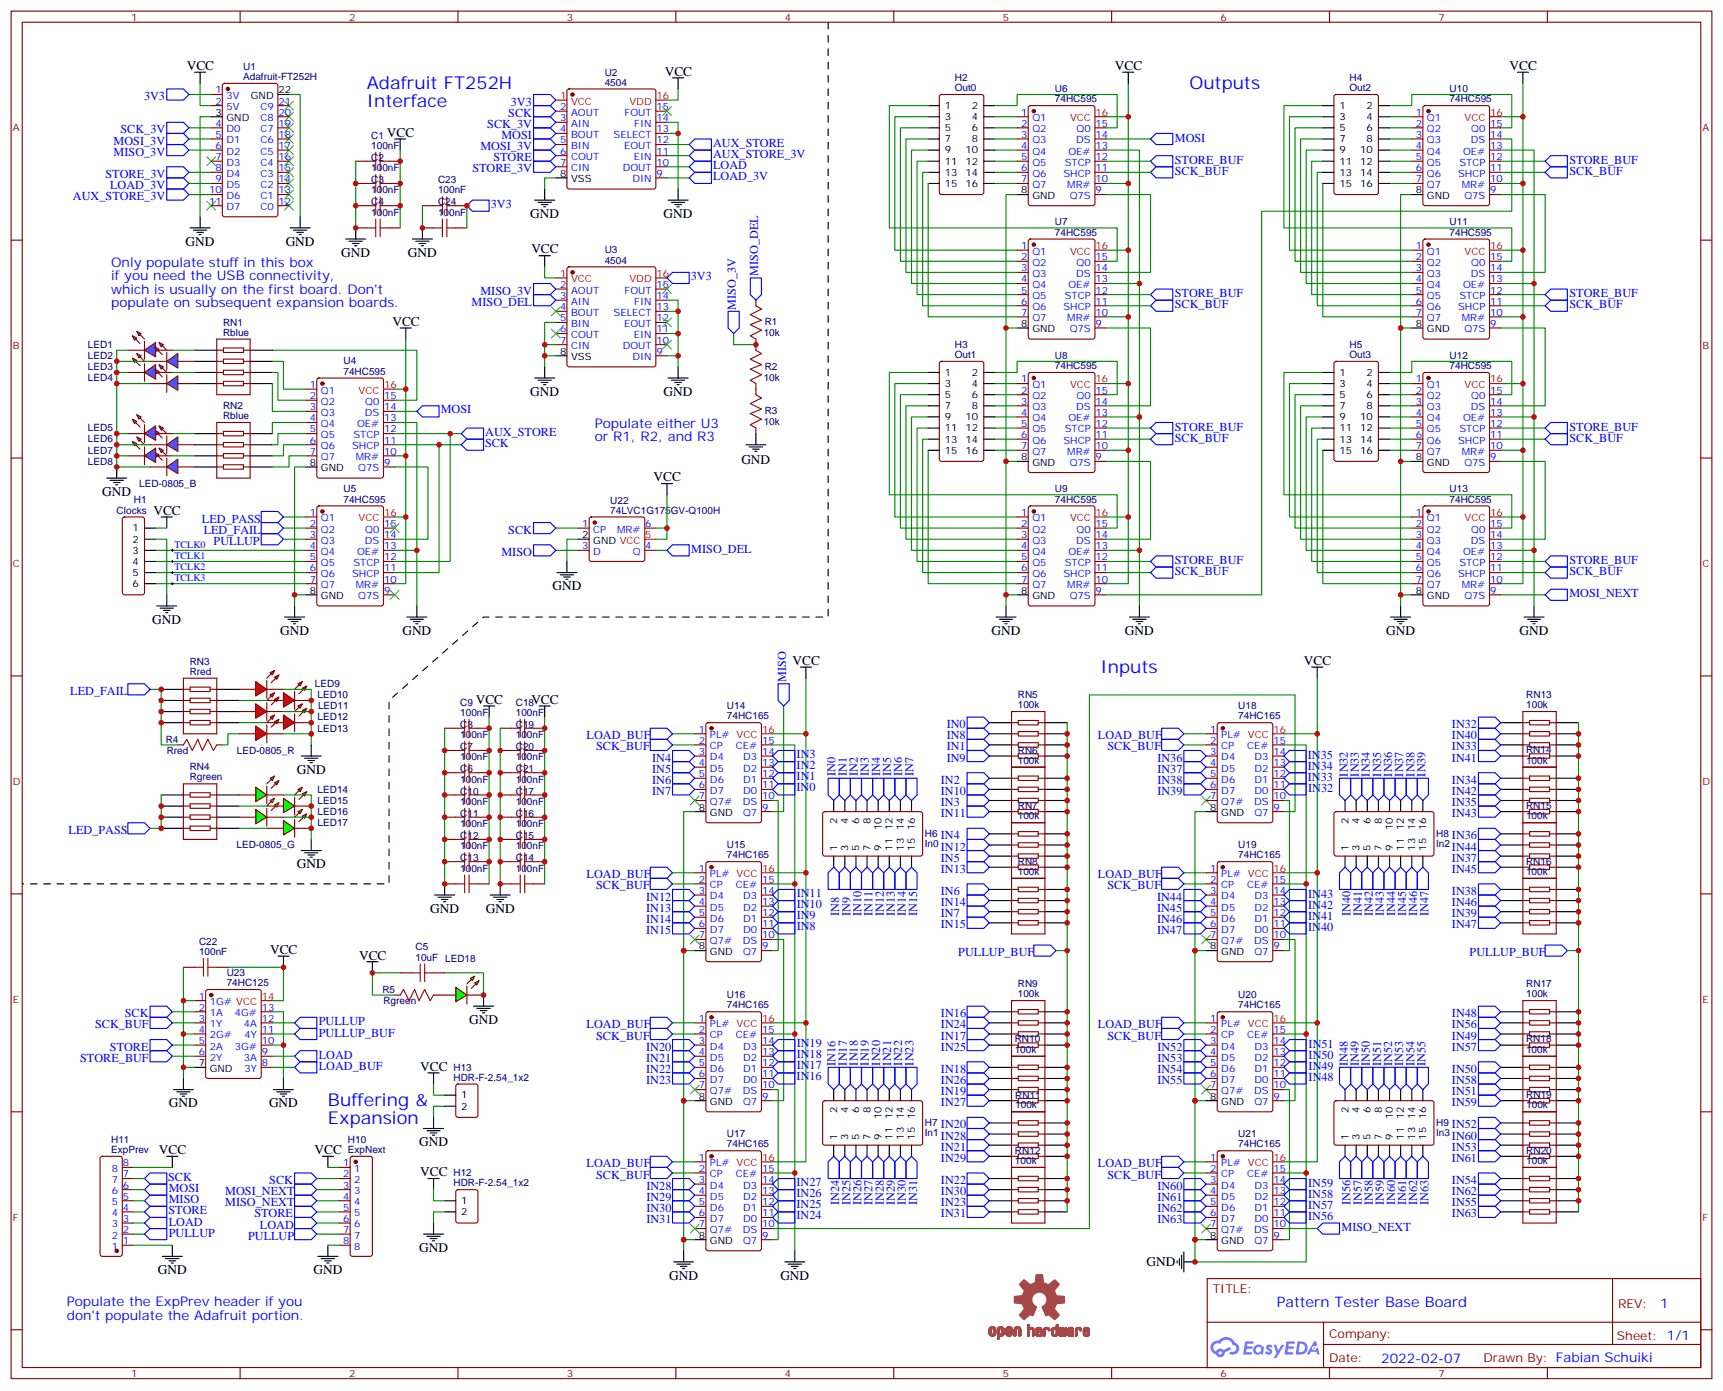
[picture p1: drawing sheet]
<svg xmlns="http://www.w3.org/2000/svg" width="547mm" height="441mm" viewBox="0 0 547 441" stroke-linecap="round" stroke-linejoin="round" font-family="sans-serif">
<defs><g id="words">
<g font-size="5.6" fill="#00f">
<text x="116.4" y="28.2">Adafruit FT252H</text>
<text x="377.5" y="28.2">Outputs</text>
<text x="116.4" y="33.9">Interface</text>
<text x="349.2" y="213.4">Inputs</text>
<text x="104.1" y="351">Buffering &amp;</text>
<text x="104.1" y="356.7">Expansion</text>
</g>
<text font-size="4.6" fill="#00f" x="405.2" y="414.7">Pattern Tester Base Board</text>
<g font-size="4.2">
<text x="59.3" y="22.2">VCC</text>
<text x="211" y="24">VCC</text>
<text x="353.8" y="22.2">VCC</text>
<text x="479.1" y="22.2">VCC</text>
<text x="122.8" y="43.4">VCC</text>
<text x="168.3" y="69.1">GND</text>
<text x="210.6" y="69.1">GND</text>
<text x="58.9" y="78">GND</text>
<text x="90.7" y="78">GND</text>
<text x="108.3" y="81.5">GND</text>
<text x="129.5" y="81.5">GND</text>
<text x="168.6" y="80.4">VCC</text>
<text x="124.5" y="103.4">VCC</text>
<text x="168.3" y="125.6">GND</text>
<text x="210.6" y="125.6">GND</text>
<text x="235.3" y="147.2">GND</text>
<text x="207.4" y="152.8">VCC</text>
<text x="32.5" y="157.3">GND</text>
<text x="48.7" y="163.3">VCC</text>
<text x="175.3" y="187.3">GND</text>
<text x="48.3" y="197.9">GND</text>
<text x="88.9" y="201.4">GND</text>
<text x="127.7" y="201.4">GND</text>
<text x="314.7" y="201.4">GND</text>
<text x="357" y="201.4">GND</text>
<text x="439.9" y="201.4">GND</text>
<text x="482.2" y="201.4">GND</text>
<text x="251.5" y="211">VCC</text>
<text x="413.8" y="211">VCC</text>
<text x="151" y="223.3">VCC</text>
<text x="168.6" y="223.3">VCC</text>
<text x="94.2" y="245.5">GND</text>
<text x="94.2" y="275.5">GND</text>
<text x="136.5" y="289.6">GND</text>
<text x="154.2" y="289.6">GND</text>
<text x="85.7" y="302.7">VCC</text>
<text x="113.9" y="304.4">VCC</text>
<text x="148.9" y="324.9">GND</text>
<text x="133.3" y="339.7">VCC</text>
<text x="53.6" y="351.4">GND</text>
<text x="85.4" y="351.4">GND</text>
<text x="133" y="363.7">GND</text>
<text x="50.4" y="366.2">VCC</text>
<text x="99.8" y="366.2">VCC</text>
<text x="133.3" y="373.2">VCC</text>
<text x="133" y="397.2">GND</text>
<text x="363.9" y="401.8">GND</text>
<text x="50.1" y="404.3">GND</text>
<text x="99.5" y="404.3">GND</text>
<text x="212.4" y="406">GND</text>
<text x="247.6" y="406">GND</text>
</g>
<g font-size="4.2" fill="#00f">
<text x="35.3" y="84.7">Only populate stuff in this box</text>
<text x="35.3" y="88.9">if you need the USB connectivity,</text>
<text x="35.3" y="93.1">which is usually on the first board. Don't</text>
<text x="35.3" y="97.4">populate on subsequent expansion boards.</text>
<text x="188.7" y="135.8">Populate either U3</text>
<text x="188.7" y="140.1">or R1, R2, and R3</text>
<text x="21.2" y="414.5">Populate the ExpPrev header if you</text>
<text x="21.2" y="418.7">don't populate the Adafruit portion.</text>
<text x="526.9" y="415">1</text>
<text x="438.4" y="432.3">2022-02-07</text>
</g>
<g font-size="3.9" fill="#00f">
<text x="45.7" y="31.8">3V3</text>
<text x="162.1" y="33.5">3V3</text>
<text x="154.6" y="40.6">SCK_3V</text>
<text x="161.3" y="37">SCK</text>
<text x="36.1" y="45.9">MOSI_3V</text>
<text x="38.2" y="42.3">SCK_3V</text>
<text x="152.5" y="47.6">MOSI_3V</text>
<text x="159.1" y="44.1">MOSI</text>
<text x="226.3" y="46.5">AUX_STORE</text>
<text x="372.8" y="44.9">MOSI</text>
<text x="36.1" y="49.4">MISO_3V</text>
<text x="156.6" y="51.2">STORE</text>
<text x="226.3" y="50">AUX_STORE_3V</text>
<text x="226.3" y="53.6">LOAD</text>
<text x="372.8" y="52">STORE_BUF</text>
<text x="498.1" y="52">STORE_BUF</text>
<text x="33.5" y="56.4">STORE_3V</text>
<text x="35" y="60">LOAD_3V</text>
<text x="149.9" y="54.7">STORE_3V</text>
<text x="226.3" y="57.1">LOAD_3V</text>
<text x="372.8" y="55.5">SCK_BUF</text>
<text x="498.1" y="55.5">SCK_BUF</text>
<text x="23.2" y="63.5">AUX_STORE_3V</text>
<text x="155.8" y="65.9">3V3</text>
<text x="219.3" y="88.8">3V3</text>
<text x="240.6" y="87.6" transform="rotate(-90 240.6 87.6)">MISO_DEL</text>
<text x="152.5" y="93.5">MISO_3V</text>
<text x="372.8" y="94.3">STORE_BUF</text>
<text x="498.1" y="94.3">STORE_BUF</text>
<text x="149.7" y="97">MISO_DEL</text>
<text x="233.6" y="98.3" transform="rotate(-90 233.6 98.3)">MISO_3V</text>
<text x="372.8" y="97.8">SCK_BUF</text>
<text x="498.1" y="97.8">SCK_BUF</text>
<text x="139.9" y="131.1">MOSI</text>
<text x="372.8" y="136.6">STORE_BUF</text>
<text x="498.1" y="136.6">STORE_BUF</text>
<text x="153.9" y="141.7">SCK</text>
<text x="154" y="138.2">AUX_STORE</text>
<text x="372.8" y="140.2">SCK_BUF</text>
<text x="498.1" y="140.2">SCK_BUF</text>
<text x="64.1" y="165.8">LED_PASS</text>
<text x="64.6" y="169.3">LED_FAIL</text>
<text x="67.8" y="172.9">PULLUP</text>
<text x="161.3" y="169.3">SCK</text>
<text x="159.1" y="176.4">MISO</text>
<text x="219.4" y="175.4">MISO_DEL</text>
<text x="372.8" y="179">STORE_BUF</text>
<text x="498.1" y="179">STORE_BUF</text>
<text x="372.8" y="182.5">SCK_BUF</text>
<text x="498.1" y="182.5">SCK_BUF</text>
<text x="498.1" y="189.6">MOSI_NEXT</text>
<text x="22.3" y="220.5">LED_FAIL</text>
<text x="249.5" y="216.3" transform="rotate(-90 249.5 216.3)">MISO</text>
<text x="300.5" y="231.1">IN0</text>
<text x="460.8" y="231.1">IN32</text>
<text x="186.2" y="234.6">LOAD_BUF</text>
<text x="189.2" y="238.1">SCK_BUF</text>
<text x="300.5" y="234.6">IN8</text>
<text x="300.5" y="238.1">IN1</text>
<text x="348.5" y="234.6">LOAD_BUF</text>
<text x="351.5" y="238.1">SCK_BUF</text>
<text x="460.8" y="238.1">IN33</text>
<text x="460.8" y="234.6">IN40</text>
<text x="207" y="241.7">IN4</text>
<text x="207" y="245.2">IN5</text>
<text x="252.8" y="244">IN2</text>
<text x="252.8" y="240.5">IN3</text>
<text x="300.5" y="241.7">IN9</text>
<text x="367.3" y="241.7">IN36</text>
<text x="367.3" y="245.2">IN37</text>
<text x="415.1" y="244.2">IN34</text>
<text x="415.1" y="240.7">IN35</text>
<text x="460.8" y="241.7">IN41</text>
<text x="207" y="248.7">IN6</text>
<text x="252.8" y="251.1">IN0</text>
<text x="252.8" y="247.5">IN1</text>
<text x="265.2" y="246.3" transform="rotate(-90 265.2 246.3)">IN0</text>
<text x="268.7" y="246.3" transform="rotate(-90 268.7 246.3)">IN1</text>
<text x="272.2" y="246.3" transform="rotate(-90 272.2 246.3)">IN2</text>
<text x="275.8" y="246.3" transform="rotate(-90 275.8 246.3)">IN3</text>
<text x="279.3" y="246.3" transform="rotate(-90 279.3 246.3)">IN4</text>
<text x="282.8" y="246.3" transform="rotate(-90 282.8 246.3)">IN5</text>
<text x="286.4" y="246.3" transform="rotate(-90 286.4 246.3)">IN6</text>
<text x="289.9" y="246.3" transform="rotate(-90 289.9 246.3)">IN7</text>
<text x="298.6" y="248.7">IN2</text>
<text x="367.3" y="248.7">IN38</text>
<text x="415.1" y="247.8">IN33</text>
<text x="415.2" y="251.3">IN32</text>
<text x="427.7" y="246.4" transform="rotate(-90 427.7 246.4)">IN32</text>
<text x="431.2" y="246.4" transform="rotate(-90 431.2 246.4)">IN33</text>
<text x="434.7" y="246.4" transform="rotate(-90 434.7 246.4)">IN34</text>
<text x="438.3" y="246.4" transform="rotate(-90 438.3 246.4)">IN35</text>
<text x="441.8" y="246.4" transform="rotate(-90 441.8 246.4)">IN36</text>
<text x="445.3" y="246.4" transform="rotate(-90 445.3 246.4)">IN37</text>
<text x="448.9" y="246.4" transform="rotate(-90 448.9 246.4)">IN38</text>
<text x="452.4" y="246.4" transform="rotate(-90 452.4 246.4)">IN39</text>
<text x="460.8" y="248.7">IN34</text>
<text x="207" y="252.2">IN7</text>
<text x="298.6" y="255.8">IN3</text>
<text x="298.6" y="252.2">IN10</text>
<text x="367.3" y="252.2">IN39</text>
<text x="460.8" y="255.8">IN35</text>
<text x="460.8" y="252.2">IN42</text>
<text x="298.6" y="259.3">IN11</text>
<text x="460.8" y="259.3">IN43</text>
<text x="21.8" y="264.6">LED_PASS</text>
<text x="298.6" y="266.3">IN4</text>
<text x="298.6" y="269.9">IN12</text>
<text x="460.8" y="266.3">IN36</text>
<text x="460.8" y="269.9">IN44</text>
<text x="298.6" y="273.4">IN5</text>
<text x="460.8" y="273.4">IN37</text>
<text x="186.2" y="278.7">LOAD_BUF</text>
<text x="298.6" y="276.9">IN13</text>
<text x="348.5" y="278.7">LOAD_BUF</text>
<text x="460.8" y="276.9">IN45</text>
<text x="189.2" y="282.2">SCK_BUF</text>
<text x="205.1" y="285.7">IN12</text>
<text x="252.8" y="284.6">IN11</text>
<text x="298.6" y="284">IN6</text>
<text x="298.6" y="287.5">IN14</text>
<text x="351.5" y="282.2">SCK_BUF</text>
<text x="367.2" y="285.7">IN44</text>
<text x="415.2" y="284.8">IN43</text>
<text x="460.8" y="284">IN38</text>
<text x="460.8" y="287.5">IN46</text>
<text x="205.1" y="289.3">IN13</text>
<text x="205.1" y="292.8">IN14</text>
<text x="252.8" y="291.6">IN9</text>
<text x="252.8" y="288.1">IN10</text>
<text x="266.3" y="290.6" transform="rotate(-90 266.3 290.6)">IN8</text>
<text x="269.9" y="290.6" transform="rotate(-90 269.9 290.6)">IN9</text>
<text x="273.4" y="290.6" transform="rotate(-90 273.4 290.6)">IN10</text>
<text x="276.9" y="290.6" transform="rotate(-90 276.9 290.6)">IN11</text>
<text x="280.5" y="290.6" transform="rotate(-90 280.5 290.6)">IN12</text>
<text x="284" y="290.6" transform="rotate(-90 284 290.6)">IN13</text>
<text x="287.5" y="290.6" transform="rotate(-90 287.5 290.6)">IN14</text>
<text x="291" y="290.6" transform="rotate(-90 291 290.6)">IN15</text>
<text x="298.6" y="291">IN7</text>
<text x="367.2" y="289.3">IN45</text>
<text x="367.2" y="292.8">IN46</text>
<text x="415.2" y="291.9">IN41</text>
<text x="415.2" y="288.3">IN42</text>
<text x="428.6" y="290.5" transform="rotate(-90 428.6 290.5)">IN40</text>
<text x="432.2" y="290.5" transform="rotate(-90 432.2 290.5)">IN41</text>
<text x="435.7" y="290.5" transform="rotate(-90 435.7 290.5)">IN42</text>
<text x="439.2" y="290.5" transform="rotate(-90 439.2 290.5)">IN43</text>
<text x="442.7" y="290.5" transform="rotate(-90 442.7 290.5)">IN44</text>
<text x="446.3" y="290.5" transform="rotate(-90 446.3 290.5)">IN45</text>
<text x="449.8" y="290.5" transform="rotate(-90 449.8 290.5)">IN46</text>
<text x="453.3" y="290.5" transform="rotate(-90 453.3 290.5)">IN47</text>
<text x="460.8" y="291">IN39</text>
<text x="205.1" y="296.3">IN15</text>
<text x="252.8" y="295.2">IN8</text>
<text x="298.6" y="294.6">IN15</text>
<text x="367.2" y="296.3">IN47</text>
<text x="415.2" y="295.4">IN40</text>
<text x="460.8" y="294.6">IN47</text>
<text x="304.1" y="303.4">PULLUP_BUF</text>
<text x="466.4" y="303.4">PULLUP_BUF</text>
<text x="39.6" y="322.8">SCK</text>
<text x="298.6" y="322.8">IN16</text>
<text x="460.8" y="322.8">IN48</text>
<text x="30.2" y="326.3">SCK_BUF</text>
<text x="101.2" y="328.9">PULLUP_BUF</text>
<text x="101.2" y="325.4">PULLUP</text>
<text x="186.2" y="326.3">LOAD_BUF</text>
<text x="189.2" y="329.8">SCK_BUF</text>
<text x="298.6" y="329.8">IN17</text>
<text x="298.6" y="326.3">IN24</text>
<text x="348.5" y="326.3">LOAD_BUF</text>
<text x="351.5" y="329.8">SCK_BUF</text>
<text x="460.8" y="329.8">IN49</text>
<text x="460.8" y="326.3">IN56</text>
<text x="34.9" y="333.4">STORE</text>
<text x="101.2" y="336">LOAD</text>
<text x="205.1" y="333.4">IN20</text>
<text x="252.8" y="335.7">IN18</text>
<text x="252.8" y="332.2">IN19</text>
<text x="298.6" y="333.4">IN25</text>
<text x="367.3" y="333.4">IN52</text>
<text x="415.3" y="336">IN50</text>
<text x="415.3" y="332.4">IN51</text>
<text x="460.8" y="333.4">IN57</text>
<text x="25.4" y="336.9">STORE_BUF</text>
<text x="101.2" y="339.5">LOAD_BUF</text>
<text x="205.1" y="336.9">IN21</text>
<text x="205.1" y="340.4">IN22</text>
<text x="252.8" y="339.3">IN17</text>
<text x="265.2" y="338.2" transform="rotate(-90 265.2 338.2)">IN16</text>
<text x="268.7" y="338.1" transform="rotate(-90 268.7 338.1)">IN17</text>
<text x="272.2" y="338.1" transform="rotate(-90 272.2 338.1)">IN18</text>
<text x="275.8" y="338.1" transform="rotate(-90 275.8 338.1)">IN19</text>
<text x="279.3" y="338.1" transform="rotate(-90 279.3 338.1)">IN20</text>
<text x="282.8" y="338.1" transform="rotate(-90 282.8 338.1)">IN21</text>
<text x="286.3" y="338.1" transform="rotate(-90 286.3 338.1)">IN22</text>
<text x="289.9" y="338.1" transform="rotate(-90 289.9 338.1)">IN23</text>
<text x="298.6" y="340.4">IN18</text>
<text x="367.3" y="336.9">IN53</text>
<text x="367.3" y="340.4">IN54</text>
<text x="415.3" y="339.5">IN49</text>
<text x="427.7" y="338.1" transform="rotate(-90 427.7 338.1)">IN48</text>
<text x="431.2" y="338.1" transform="rotate(-90 431.2 338.1)">IN49</text>
<text x="434.7" y="338.1" transform="rotate(-90 434.7 338.1)">IN50</text>
<text x="438.3" y="338.1" transform="rotate(-90 438.3 338.1)">IN51</text>
<text x="441.8" y="338.1" transform="rotate(-90 441.8 338.1)">IN52</text>
<text x="445.3" y="338.1" transform="rotate(-90 445.3 338.1)">IN53</text>
<text x="448.9" y="338.1" transform="rotate(-90 448.9 338.1)">IN54</text>
<text x="452.4" y="338.1" transform="rotate(-90 452.4 338.1)">IN55</text>
<text x="460.8" y="340.4">IN50</text>
<text x="205.1" y="344">IN23</text>
<text x="252.8" y="342.8">IN16</text>
<text x="298.6" y="347.5">IN19</text>
<text x="298.6" y="344">IN26</text>
<text x="367.3" y="344">IN55</text>
<text x="415.3" y="343">IN48</text>
<text x="460.8" y="347.5">IN51</text>
<text x="460.8" y="344">IN58</text>
<text x="298.6" y="351">IN27</text>
<text x="460.8" y="351">IN59</text>
<text x="298.6" y="358.1">IN20</text>
<text x="460.8" y="358.1">IN52</text>
<text x="298.6" y="365.1">IN21</text>
<text x="298.6" y="361.6">IN28</text>
<text x="460.8" y="365.1">IN53</text>
<text x="460.8" y="361.6">IN60</text>
<text x="186.2" y="370.4">LOAD_BUF</text>
<text x="298.6" y="368.7">IN29</text>
<text x="348.5" y="370.4">LOAD_BUF</text>
<text x="460.8" y="368.7">IN61</text>
<text x="53.3" y="374.8">SCK</text>
<text x="85.5" y="375.7">SCK</text>
<text x="189.2" y="373.9">SCK_BUF</text>
<text x="205.1" y="377.5">IN28</text>
<text x="252.8" y="376.3">IN27</text>
<text x="298.6" y="375.7">IN22</text>
<text x="351.5" y="373.9">SCK_BUF</text>
<text x="367.3" y="377.5">IN60</text>
<text x="415.2" y="376.5">IN59</text>
<text x="460.8" y="375.7">IN54</text>
<text x="53.6" y="378.3">MOSI</text>
<text x="53.6" y="381.8">MISO</text>
<text x="71.5" y="382.8">MISO_NEXT</text>
<text x="71.5" y="379.3">MOSI_NEXT</text>
<text x="205.1" y="381">IN29</text>
<text x="252.8" y="383.4">IN25</text>
<text x="252.8" y="379.8">IN26</text>
<text x="266.3" y="382.3" transform="rotate(-90 266.3 382.3)">IN24</text>
<text x="269.9" y="382.3" transform="rotate(-90 269.9 382.3)">IN25</text>
<text x="273.4" y="382.3" transform="rotate(-90 273.4 382.3)">IN26</text>
<text x="276.9" y="382.3" transform="rotate(-90 276.9 382.3)">IN27</text>
<text x="280.5" y="382.3" transform="rotate(-90 280.5 382.3)">IN28</text>
<text x="284" y="382.3" transform="rotate(-90 284 382.3)">IN29</text>
<text x="287.5" y="382.3" transform="rotate(-90 287.5 382.3)">IN30</text>
<text x="291" y="382.3" transform="rotate(-90 291 382.3)">IN31</text>
<text x="298.6" y="382.8">IN23</text>
<text x="298.6" y="379.2">IN30</text>
<text x="367.3" y="381">IN61</text>
<text x="415.2" y="383.6">IN57</text>
<text x="415.2" y="380.1">IN58</text>
<text x="428.6" y="382.3" transform="rotate(-90 428.6 382.3)">IN56</text>
<text x="432.2" y="382.3" transform="rotate(-90 432.2 382.3)">IN57</text>
<text x="435.7" y="382.3" transform="rotate(-90 435.7 382.3)">IN58</text>
<text x="439.2" y="382.3" transform="rotate(-90 439.2 382.3)">IN59</text>
<text x="442.7" y="382.3" transform="rotate(-90 442.7 382.3)">IN60</text>
<text x="446.3" y="382.3" transform="rotate(-90 446.3 382.3)">IN61</text>
<text x="449.8" y="382.3" transform="rotate(-90 449.8 382.3)">IN62</text>
<text x="453.3" y="382.3" transform="rotate(-90 453.3 382.3)">IN63</text>
<text x="460.8" y="382.8">IN55</text>
<text x="460.8" y="379.2">IN62</text>
<text x="53.4" y="385.4">STORE</text>
<text x="53.6" y="388.9">LOAD</text>
<text x="80.7" y="386.3">STORE</text>
<text x="82.5" y="389.8">LOAD</text>
<text x="205.1" y="384.5">IN30</text>
<text x="205.1" y="388.1">IN31</text>
<text x="252.8" y="386.9">IN24</text>
<text x="298.6" y="386.3">IN31</text>
<text x="367.3" y="384.5">IN62</text>
<text x="367.3" y="388.1">IN63</text>
<text x="415.2" y="387.1">IN56</text>
<text x="460.8" y="386.3">IN63</text>
<text x="53.6" y="392.4">PULLUP</text>
<text x="78.7" y="393.3">PULLUP</text>
<text x="425.7" y="390.6">MISO_NEXT</text>
</g>
<g font-size="3.9" fill="#800">
<text x="384.9" y="410.3">TITLE:</text>
<text x="513.5" y="415">REV:</text>
<text x="421.8" y="424.5">Company:</text>
<text x="513.2" y="425.1">Sheet: 1/1</text>
<text x="421.8" y="432.2">Date:</text>
<text x="470.8" y="432.2">Drawn By: Fabian Schuiki</text>
</g>
<g font-size="3.2" fill="#800">
<text x="41.6" y="6.5">1</text>
<text x="110.8" y="6.5">2</text>
<text x="179.9" y="6.5">3</text>
<text x="249.1" y="6.5">4</text>
<text x="318.2" y="6.5">5</text>
<text x="387.3" y="6.5">6</text>
<text x="456.5" y="6.5">7</text>
<text x="4.1" y="41.6">A</text>
<text x="540.3" y="41.6">A</text>
<text x="4.1" y="110.8">B</text>
<text x="540.3" y="110.8">B</text>
<text x="4.1" y="179.9">C</text>
<text x="540.3" y="179.9">C</text>
<text x="4.1" y="249.1">D</text>
<text x="540.3" y="249.1">D</text>
<text x="4.1" y="318.2">E</text>
<text x="540.3" y="318.2">E</text>
<text x="4.1" y="387.3">F</text>
<text x="540.3" y="387.3">F</text>
<text x="41.6" y="436.9">1</text>
<text x="110.8" y="436.9">2</text>
<text x="179.9" y="436.9">3</text>
<text x="249.1" y="436.9">4</text>
<text x="318.2" y="436.9">5</text>
<text x="387.3" y="436.9">6</text>
<text x="456.5" y="436.9">7</text>
</g>
<g font-size="3.2" fill="#000080">
<text x="77.2" y="22.1">U1</text>
<text x="191.9" y="24">U2</text>
<text x="77.2" y="25.4">Adafruit-FT252H</text>
<text x="191.9" y="27.2">4504</text>
<text x="303" y="28.9">Out0</text>
<text x="303" y="25.8">H2</text>
<text x="334.8" y="29.2">U6</text>
<text x="428.3" y="28.9">Out2</text>
<text x="428.3" y="25.8">H4</text>
<text x="460" y="29.2">U10</text>
<text x="334.8" y="32.5">74HC595</text>
<text x="460" y="32.5">74HC595</text>
<text x="117.8" y="47.3">100nF</text>
<text x="117.8" y="44">C1</text>
<text x="117.8" y="51.1">C2</text>
<text x="117.8" y="54.3">100nF</text>
<text x="117.8" y="58.1">C3</text>
<text x="139" y="58.1">C23</text>
<text x="117.8" y="61.4">100nF</text>
<text x="117.8" y="65.2">C4</text>
<text x="139" y="61.4">100nF</text>
<text x="139" y="65.2">C24</text>
<text x="117.8" y="68.4">100nF</text>
<text x="139" y="68.4">100nF</text>
<text x="334.8" y="71.5">U7</text>
<text x="460" y="71.5">U11</text>
<text x="334.8" y="74.8">74HC595</text>
<text x="460" y="74.8">74HC595</text>
<text x="191.9" y="83.6">4504</text>
<text x="191.9" y="80.4">U3</text>
<text x="70.8" y="106.5">Rblue</text>
<text x="70.8" y="103.3">RN1</text>
<text x="242.4" y="106.7">10k</text>
<text x="242.7" y="103.2">R1</text>
<text x="27.9" y="110.4">LED1</text>
<text x="27.9" y="113.9">LED2</text>
<text x="303" y="113.6">Out1</text>
<text x="303" y="110.4">H3</text>
<text x="334.8" y="113.9">U8</text>
<text x="428.3" y="113.6">Out3</text>
<text x="428.3" y="110.4">H5</text>
<text x="460" y="113.9">U12</text>
<text x="27.9" y="117.5">LED3</text>
<text x="109" y="118.9">74HC595</text>
<text x="109" y="115.6">U4</text>
<text x="242.7" y="117.4">R2</text>
<text x="334.8" y="117.1">74HC595</text>
<text x="460" y="117.1">74HC595</text>
<text x="27.9" y="121">LED4</text>
<text x="242.4" y="120.8">10k</text>
<text x="70.8" y="129.7">RN2</text>
<text x="242.7" y="131.5">R3</text>
<text x="27.9" y="136.9">LED5</text>
<text x="70.8" y="133">Rblue</text>
<text x="242.4" y="134.9">10k</text>
<text x="27.9" y="143.9">LED7</text>
<text x="27.9" y="140.4">LED6</text>
<text x="27.9" y="147.4">LED8</text>
<text x="44.2" y="154.5">LED-0805_B</text>
<text x="42.5" y="159.7">H1</text>
<text x="109" y="159.5">74HC595</text>
<text x="109" y="156.2">U5</text>
<text x="193.7" y="159.8">U22</text>
<text x="334.8" y="159.5">74HC595</text>
<text x="334.8" y="156.2">U9</text>
<text x="460" y="159.5">74HC595</text>
<text x="460" y="156.2">U13</text>
<text x="37" y="163">Clocks</text>
<text x="193.7" y="163">74LVC1G175GV-Q100H</text>
<text x="60.2" y="214.1">Rred</text>
<text x="60.2" y="210.9">RN3</text>
<text x="100" y="218">LED9</text>
<text x="100.8" y="221.5">LED10</text>
<text x="323" y="221.5">RN5</text>
<text x="484.4" y="221.5">RN13</text>
<text x="100.9" y="225.1">LED11</text>
<text x="146.1" y="227.2">100nF</text>
<text x="146.1" y="223.9">C9</text>
<text x="163.7" y="227.2">100nF</text>
<text x="163.7" y="223.9">C18</text>
<text x="230.7" y="225.1">U14</text>
<text x="323" y="224.7">100k</text>
<text x="393" y="225.1">U18</text>
<text x="484.4" y="224.7">100k</text>
<text x="100.8" y="228.6">LED12</text>
<text x="100.8" y="232.1">LED13</text>
<text x="146.1" y="231">C8</text>
<text x="163.7" y="231">C19</text>
<text x="230.7" y="228.2">74HC165</text>
<text x="393" y="228.2">74HC165</text>
<text x="52.6" y="235.6">R4</text>
<text x="52.9" y="239.2">Rred</text>
<text x="75.2" y="239.2">LED-0805_R</text>
<text x="146.1" y="234.2">100nF</text>
<text x="146.1" y="238.1">C7</text>
<text x="163.7" y="234.2">100nF</text>
<text x="163.7" y="238.1">C20</text>
<text x="323" y="239.1">RN6</text>
<text x="484.3" y="239.1">RN14</text>
<text x="60.2" y="244.4">RN4</text>
<text x="146.1" y="241.3">100nF</text>
<text x="146.1" y="245.1">C6</text>
<text x="163.7" y="241.3">100nF</text>
<text x="163.7" y="245.1">C21</text>
<text x="323" y="242.4">100k</text>
<text x="484.3" y="242.4">100k</text>
<text x="60.2" y="247.6">Rgreen</text>
<text x="100.8" y="251.5">LED14</text>
<text x="146.1" y="248.4">100nF</text>
<text x="163.7" y="248.4">100nF</text>
<text x="100.8" y="255">LED15</text>
<text x="146.1" y="255.4">100nF</text>
<text x="146.1" y="252.2">C10</text>
<text x="163.7" y="255.4">100nF</text>
<text x="163.7" y="252.2">C17</text>
<text x="323" y="256.8">RN7</text>
<text x="484.3" y="256.7">RN15</text>
<text x="100.8" y="258.6">LED16</text>
<text x="100.8" y="262.1">LED17</text>
<text x="146.1" y="262.5">100nF</text>
<text x="146.1" y="259.2">C11</text>
<text x="163.7" y="262.5">100nF</text>
<text x="163.7" y="259.2">C16</text>
<text x="323" y="260">100k</text>
<text x="484.3" y="260">100k</text>
<text x="75.1" y="269.2">LED-0805_G</text>
<text x="146.1" y="269.5">100nF</text>
<text x="146.1" y="266.3">C12</text>
<text x="163.7" y="269.5">100nF</text>
<text x="163.7" y="266.3">C15</text>
<text x="230.7" y="269.2">U15</text>
<text x="293.5" y="268.9">In0</text>
<text x="293.5" y="265.7">H6</text>
<text x="393" y="269.2">U19</text>
<text x="455.8" y="268.9">In2</text>
<text x="455.8" y="265.7">H8</text>
<text x="146.1" y="273.3">C13</text>
<text x="163.7" y="273.3">C14</text>
<text x="230.7" y="272.3">74HC165</text>
<text x="323" y="274.4">RN8</text>
<text x="393" y="272.3">74HC165</text>
<text x="484.3" y="274.3">RN16</text>
<text x="146.1" y="276.6">100nF</text>
<text x="163.7" y="276.6">100nF</text>
<text x="323" y="277.6">100k</text>
<text x="484.3" y="277.6">100k</text>
<text x="63.2" y="299.8">C22</text>
<text x="63.2" y="303">100nF</text>
<text x="131.9" y="304.8">10uF LED18</text>
<text x="131.9" y="301.5">C5</text>
<text x="72" y="309.7">U23</text>
<text x="72" y="312.9">74HC125</text>
<text x="121.4" y="315">R5</text>
<text x="230.7" y="316.8">U16</text>
<text x="323" y="316.4">100k</text>
<text x="323" y="313.1">RN9</text>
<text x="393" y="316.8">U20</text>
<text x="484.4" y="316.4">100k</text>
<text x="484.4" y="313.1">RN17</text>
<text x="121.7" y="318.5">Rgreen</text>
<text x="230.7" y="320">74HC165</text>
<text x="393" y="320">74HC165</text>
<text x="322" y="334.1">100k</text>
<text x="322" y="330.8">RN10</text>
<text x="484.3" y="334.1">100k</text>
<text x="484.3" y="330.8">RN18</text>
<text x="143.9" y="339.7">H13</text>
<text x="143.9" y="342.9">HDR-F-2.54_1x2</text>
<text x="322.2" y="351.7">100k</text>
<text x="322.2" y="348.6">RN11</text>
<text x="484.4" y="351.7">100k</text>
<text x="484.4" y="348.4">RN19</text>
<text x="293.5" y="357.4">H7</text>
<text x="455.8" y="357.4">H9</text>
<text x="35.3" y="365.8">ExpPrev</text>
<text x="35.3" y="362.7">H11</text>
<text x="110.4" y="365.8">ExpNext</text>
<text x="110.4" y="362.7">H10</text>
<text x="230.7" y="364.1">74HC165</text>
<text x="230.7" y="360.9">U17</text>
<text x="293.5" y="360.6">In1</text>
<text x="393" y="364.1">74HC165</text>
<text x="393" y="360.9">U21</text>
<text x="455.8" y="360.6">In3</text>
<text x="322.1" y="369.4">100k</text>
<text x="322.1" y="366.1">RN12</text>
<text x="484.4" y="369.4">100k</text>
<text x="484.4" y="366.2">RN20</text>
<text x="143.9" y="376.4">HDR-F-2.54_1x2</text>
<text x="143.9" y="373.2">H12</text>
</g>
<g font-size="3.2" fill="#00f">
<text x="68.4" y="29.6">1</text>
<text x="68.4" y="33.2">2</text>
<text x="71.9" y="31.4">3V</text>
<text x="71.9" y="34.9">5V</text>
<text x="82.7" y="34.9">C9</text>
<text x="88.4" y="33.2">21</text>
<text x="177.7" y="34.9">2</text>
<text x="208.3" y="34.9">15</text>
<text x="68.4" y="40.2">4</text>
<text x="71.9" y="42">D0</text>
<text x="82.7" y="42">C7</text>
<text x="82.7" y="38.5">C8</text>
<text x="88.4" y="40.2">19</text>
<text x="88.4" y="36.7">20</text>
<text x="177.7" y="38.5">3</text>
<text x="177.7" y="42">4</text>
<text x="181.2" y="36.7">AOUT</text>
<text x="181.2" y="40.2">AIN</text>
<text x="198.2" y="36.7">FOUT</text>
<text x="201.3" y="40.2">FIN</text>
<text x="208.3" y="42">13</text>
<text x="208.3" y="38.5">14</text>
<text x="324.1" y="36.7">1</text>
<text x="324.1" y="40.2">2</text>
<text x="327.6" y="38.5">Q1</text>
<text x="327.6" y="42">Q2</text>
<text x="341.7" y="42">Q0</text>
<text x="347.7" y="40.2">15</text>
<text x="449.4" y="36.7">1</text>
<text x="449.4" y="40.2">2</text>
<text x="452.9" y="38.5">Q1</text>
<text x="452.9" y="42">Q2</text>
<text x="466.9" y="42">Q0</text>
<text x="472.9" y="40.2">15</text>
<text x="68.4" y="43.7">5</text>
<text x="68.4" y="47.3">6</text>
<text x="71.9" y="45.5">D1</text>
<text x="82.7" y="45.5">C6</text>
<text x="88.4" y="47.3">17</text>
<text x="88.4" y="43.7">18</text>
<text x="177.7" y="45.5">5</text>
<text x="181.2" y="43.7">BOUT</text>
<text x="181.2" y="47.3">BIN</text>
<text x="194.7" y="43.7">SELECT</text>
<text x="198.1" y="47.3">EOUT</text>
<text x="208.3" y="45.5">12</text>
<text x="324.1" y="43.7">3</text>
<text x="324.1" y="47.3">4</text>
<text x="327.6" y="45.5">Q3</text>
<text x="341.6" y="45.5">DS</text>
<text x="347.7" y="47.3">13</text>
<text x="347.7" y="43.7">14</text>
<text x="449.4" y="43.7">3</text>
<text x="449.4" y="47.3">4</text>
<text x="452.9" y="45.5">Q3</text>
<text x="466.8" y="45.5">DS</text>
<text x="472.9" y="47.3">13</text>
<text x="472.9" y="43.7">14</text>
<text x="68.4" y="50.8">7</text>
<text x="71.9" y="49">D2</text>
<text x="71.9" y="52.6">D3</text>
<text x="82.7" y="52.6">C4</text>
<text x="82.7" y="49">C5</text>
<text x="88.4" y="50.8">16</text>
<text x="177.7" y="49">6</text>
<text x="177.7" y="52.6">7</text>
<text x="181.2" y="50.8">COUT</text>
<text x="201.1" y="50.8">EIN</text>
<text x="208.3" y="52.6">10</text>
<text x="208.3" y="49">11</text>
<text x="324.1" y="50.8">5</text>
<text x="327.6" y="49">Q4</text>
<text x="327.6" y="52.6">Q5</text>
<text x="337.9" y="52.6">STCP</text>
<text x="339.1" y="49">OE#</text>
<text x="347.7" y="50.8">12</text>
<text x="449.4" y="50.8">5</text>
<text x="452.9" y="49">Q4</text>
<text x="452.9" y="52.6">Q5</text>
<text x="463.2" y="52.6">STCP</text>
<text x="464.3" y="49">OE#</text>
<text x="472.9" y="50.8">12</text>
<text x="68.4" y="54.3">8</text>
<text x="68.4" y="57.9">9</text>
<text x="71.9" y="56.1">D4</text>
<text x="71.9" y="59.6">D5</text>
<text x="82.7" y="59.6">C2</text>
<text x="82.7" y="56.1">C3</text>
<text x="88.4" y="57.9">14</text>
<text x="88.4" y="54.3">15</text>
<text x="181.2" y="54.3">CIN</text>
<text x="197.6" y="54.3">DOUT</text>
<text x="200.7" y="57.9">DIN</text>
<text x="208.3" y="56.1">9</text>
<text x="324.1" y="54.3">6</text>
<text x="324.1" y="57.9">7</text>
<text x="327.6" y="56.1">Q6</text>
<text x="327.6" y="59.6">Q7</text>
<text x="337.5" y="56.1">SHCP</text>
<text x="338.7" y="59.6">MR#</text>
<text x="347.7" y="57.9">10</text>
<text x="347.7" y="54.3">11</text>
<text x="449.4" y="54.3">6</text>
<text x="449.4" y="57.9">7</text>
<text x="452.9" y="56.1">Q6</text>
<text x="452.9" y="59.6">Q7</text>
<text x="462.7" y="56.1">SHCP</text>
<text x="463.9" y="59.6">MR#</text>
<text x="472.9" y="57.9">10</text>
<text x="472.9" y="54.3">11</text>
<text x="66.3" y="61.4">10</text>
<text x="66.3" y="64.9">11</text>
<text x="71.9" y="63.1">D6</text>
<text x="82.7" y="63.1">C1</text>
<text x="88.4" y="64.9">12</text>
<text x="88.4" y="61.4">13</text>
<text x="339.5" y="63.1">Q7S</text>
<text x="347.7" y="61.4">9</text>
<text x="464.7" y="63.1">Q7S</text>
<text x="472.9" y="61.4">9</text>
<text x="71.9" y="66.7">D7</text>
<text x="82.7" y="66.7">C0</text>
<text x="324.1" y="79">1</text>
<text x="324.1" y="82.6">2</text>
<text x="327.6" y="80.8">Q1</text>
<text x="347.7" y="82.6">15</text>
<text x="449.4" y="79">1</text>
<text x="449.4" y="82.6">2</text>
<text x="452.9" y="80.8">Q1</text>
<text x="472.9" y="82.6">15</text>
<text x="324.1" y="86.1">3</text>
<text x="324.1" y="89.6">4</text>
<text x="327.6" y="84.3">Q2</text>
<text x="327.6" y="87.8">Q3</text>
<text x="341.6" y="87.8">DS</text>
<text x="341.7" y="84.3">Q0</text>
<text x="347.7" y="89.6">13</text>
<text x="347.7" y="86.1">14</text>
<text x="449.4" y="86.1">3</text>
<text x="449.4" y="89.6">4</text>
<text x="452.9" y="84.3">Q2</text>
<text x="452.9" y="87.8">Q3</text>
<text x="466.8" y="87.8">DS</text>
<text x="466.9" y="84.3">Q0</text>
<text x="472.9" y="89.6">13</text>
<text x="472.9" y="86.1">14</text>
<text x="177.7" y="91.4">2</text>
<text x="177.7" y="94.9">3</text>
<text x="181.2" y="93.1">AOUT</text>
<text x="198.2" y="93.1">FOUT</text>
<text x="208.3" y="94.9">14</text>
<text x="208.3" y="91.4">15</text>
<text x="324.1" y="93.1">5</text>
<text x="327.6" y="91.4">Q4</text>
<text x="327.6" y="94.9">Q5</text>
<text x="337.9" y="94.9">STCP</text>
<text x="339.1" y="91.4">OE#</text>
<text x="347.7" y="93.1">12</text>
<text x="449.4" y="93.1">5</text>
<text x="452.9" y="91.4">Q4</text>
<text x="452.9" y="94.9">Q5</text>
<text x="463.2" y="94.9">STCP</text>
<text x="464.3" y="91.4">OE#</text>
<text x="472.9" y="93.1">12</text>
<text x="177.7" y="98.4">4</text>
<text x="177.7" y="102">5</text>
<text x="181.2" y="96.7">AIN</text>
<text x="181.2" y="100.2">BOUT</text>
<text x="194.7" y="100.2">SELECT</text>
<text x="201.3" y="96.7">FIN</text>
<text x="208.3" y="102">12</text>
<text x="208.3" y="98.4">13</text>
<text x="324.1" y="96.7">6</text>
<text x="324.1" y="100.2">7</text>
<text x="327.6" y="98.4">Q6</text>
<text x="327.6" y="102">Q7</text>
<text x="337.5" y="98.4">SHCP</text>
<text x="338.7" y="102">MR#</text>
<text x="347.7" y="100.2">10</text>
<text x="347.7" y="96.7">11</text>
<text x="449.4" y="96.7">6</text>
<text x="449.4" y="100.2">7</text>
<text x="452.9" y="98.4">Q6</text>
<text x="452.9" y="102">Q7</text>
<text x="462.7" y="98.4">SHCP</text>
<text x="463.9" y="102">MR#</text>
<text x="472.9" y="100.2">10</text>
<text x="472.9" y="96.7">11</text>
<text x="177.7" y="105.5">6</text>
<text x="181.2" y="103.7">BIN</text>
<text x="181.2" y="107.2">COUT</text>
<text x="198.1" y="103.7">EOUT</text>
<text x="201.1" y="107.2">EIN</text>
<text x="208.3" y="105.5">11</text>
<text x="339.5" y="105.5">Q7S</text>
<text x="347.7" y="103.7">9</text>
<text x="464.7" y="105.5">Q7S</text>
<text x="472.9" y="103.7">9</text>
<text x="177.7" y="109">7</text>
<text x="181.2" y="110.8">CIN</text>
<text x="197.6" y="110.8">DOUT</text>
<text x="208.3" y="112.5">9</text>
<text x="208.3" y="109">10</text>
<text x="200.7" y="114.3">DIN</text>
<text x="98.4" y="123.1">1</text>
<text x="101.8" y="124.9">Q1</text>
<text x="324.1" y="121.4">1</text>
<text x="324.1" y="124.9">2</text>
<text x="327.6" y="123.1">Q1</text>
<text x="347.7" y="124.9">15</text>
<text x="449.4" y="121.4">1</text>
<text x="449.4" y="124.9">2</text>
<text x="452.9" y="123.1">Q1</text>
<text x="472.9" y="124.9">15</text>
<text x="98.4" y="126.6">2</text>
<text x="98.4" y="130.2">3</text>
<text x="101.8" y="128.4">Q2</text>
<text x="101.8" y="131.9">Q3</text>
<text x="115.8" y="131.9">DS</text>
<text x="115.9" y="128.4">Q0</text>
<text x="121.9" y="130.2">14</text>
<text x="121.9" y="126.6">15</text>
<text x="324.1" y="128.4">3</text>
<text x="324.1" y="131.9">4</text>
<text x="327.6" y="126.6">Q2</text>
<text x="327.6" y="130.2">Q3</text>
<text x="341.6" y="130.2">DS</text>
<text x="341.7" y="126.6">Q0</text>
<text x="347.7" y="131.9">13</text>
<text x="347.7" y="128.4">14</text>
<text x="449.4" y="128.4">3</text>
<text x="449.4" y="131.9">4</text>
<text x="452.9" y="126.6">Q2</text>
<text x="452.9" y="130.2">Q3</text>
<text x="466.8" y="130.2">DS</text>
<text x="466.9" y="126.6">Q0</text>
<text x="472.9" y="131.9">13</text>
<text x="472.9" y="128.4">14</text>
<text x="98.4" y="133.7">4</text>
<text x="98.4" y="137.2">5</text>
<text x="101.8" y="135.5">Q4</text>
<text x="113.3" y="135.5">OE#</text>
<text x="121.9" y="137.2">12</text>
<text x="121.9" y="133.7">13</text>
<text x="324.1" y="135.5">5</text>
<text x="327.6" y="133.7">Q4</text>
<text x="327.6" y="137.2">Q5</text>
<text x="337.9" y="137.2">STCP</text>
<text x="339.1" y="133.7">OE#</text>
<text x="347.7" y="135.5">12</text>
<text x="449.4" y="135.5">5</text>
<text x="452.9" y="133.7">Q4</text>
<text x="452.9" y="137.2">Q5</text>
<text x="463.2" y="137.2">STCP</text>
<text x="464.3" y="133.7">OE#</text>
<text x="472.9" y="135.5">12</text>
<text x="98.4" y="140.8">6</text>
<text x="101.8" y="139">Q5</text>
<text x="101.8" y="142.5">Q6</text>
<text x="111.7" y="142.5">SHCP</text>
<text x="112.1" y="139">STCP</text>
<text x="121.9" y="140.8">11</text>
<text x="324.1" y="139">6</text>
<text x="324.1" y="142.5">7</text>
<text x="327.6" y="140.8">Q6</text>
<text x="337.5" y="140.8">SHCP</text>
<text x="347.7" y="142.5">10</text>
<text x="347.7" y="139">11</text>
<text x="449.4" y="139">6</text>
<text x="449.4" y="142.5">7</text>
<text x="452.9" y="140.8">Q6</text>
<text x="462.7" y="140.8">SHCP</text>
<text x="472.9" y="142.5">10</text>
<text x="472.9" y="139">11</text>
<text x="98.4" y="144.3">7</text>
<text x="101.8" y="146.1">Q7</text>
<text x="112.9" y="146.1">MR#</text>
<text x="113.7" y="149.6">Q7S</text>
<text x="121.9" y="147.8">9</text>
<text x="121.9" y="144.3">10</text>
<text x="327.6" y="144.3">Q7</text>
<text x="338.7" y="144.3">MR#</text>
<text x="339.5" y="147.8">Q7S</text>
<text x="347.7" y="146.1">9</text>
<text x="452.9" y="144.3">Q7</text>
<text x="463.9" y="144.3">MR#</text>
<text x="464.7" y="147.8">Q7S</text>
<text x="472.9" y="146.1">9</text>
<text x="98.4" y="163.7">1</text>
<text x="98.4" y="167.2">2</text>
<text x="101.8" y="165.5">Q1</text>
<text x="121.9" y="167.2">15</text>
<text x="184.8" y="167.2">1</text>
<text x="204.8" y="167.2">6</text>
<text x="324.1" y="163.7">1</text>
<text x="324.1" y="167.2">2</text>
<text x="327.6" y="165.5">Q1</text>
<text x="347.7" y="167.2">15</text>
<text x="449.4" y="163.7">1</text>
<text x="449.4" y="167.2">2</text>
<text x="452.9" y="165.5">Q1</text>
<text x="472.9" y="167.2">15</text>
<text x="55.4" y="173.7">TCLK0</text>
<text x="98.4" y="170.7">3</text>
<text x="101.8" y="169">Q2</text>
<text x="101.8" y="172.5">Q3</text>
<text x="115.8" y="172.5">DS</text>
<text x="115.9" y="169">Q0</text>
<text x="121.9" y="170.7">14</text>
<text x="188.3" y="169">CP</text>
<text x="195.8" y="169">MR#</text>
<text x="324.1" y="170.7">3</text>
<text x="327.6" y="169">Q2</text>
<text x="327.6" y="172.5">Q3</text>
<text x="341.6" y="172.5">DS</text>
<text x="341.7" y="169">Q0</text>
<text x="347.7" y="170.7">14</text>
<text x="449.4" y="170.7">3</text>
<text x="452.9" y="169">Q2</text>
<text x="452.9" y="172.5">Q3</text>
<text x="466.8" y="172.5">DS</text>
<text x="466.9" y="169">Q0</text>
<text x="472.9" y="170.7">14</text>
<text x="55.4" y="177.3">TCLK1</text>
<text x="98.4" y="174.3">4</text>
<text x="98.4" y="177.8">5</text>
<text x="101.8" y="176">Q4</text>
<text x="101.8" y="179.6">Q5</text>
<text x="112.1" y="179.6">STCP</text>
<text x="113.3" y="176">OE#</text>
<text x="121.9" y="177.8">12</text>
<text x="121.9" y="174.3">13</text>
<text x="184.8" y="174.3">3</text>
<text x="188.3" y="176">D</text>
<text x="200.8" y="176">Q</text>
<text x="204.8" y="174.3">4</text>
<text x="324.1" y="174.3">4</text>
<text x="324.1" y="177.8">5</text>
<text x="327.6" y="176">Q4</text>
<text x="327.6" y="179.6">Q5</text>
<text x="337.9" y="179.6">STCP</text>
<text x="339.1" y="176">OE#</text>
<text x="347.7" y="177.8">12</text>
<text x="347.7" y="174.3">13</text>
<text x="449.4" y="174.3">4</text>
<text x="449.4" y="177.8">5</text>
<text x="452.9" y="176">Q4</text>
<text x="452.9" y="179.6">Q5</text>
<text x="463.2" y="179.6">STCP</text>
<text x="464.3" y="176">OE#</text>
<text x="472.9" y="177.8">12</text>
<text x="472.9" y="174.3">13</text>
<text x="55.4" y="180.8">TCLK2</text>
<text x="55.4" y="184.3">TCLK3</text>
<text x="98.4" y="181.3">6</text>
<text x="98.4" y="184.9">7</text>
<text x="101.8" y="183.1">Q6</text>
<text x="111.7" y="183.1">SHCP</text>
<text x="121.9" y="184.9">10</text>
<text x="121.9" y="181.3">11</text>
<text x="324.1" y="181.3">6</text>
<text x="324.1" y="184.9">7</text>
<text x="327.6" y="183.1">Q6</text>
<text x="337.5" y="183.1">SHCP</text>
<text x="347.7" y="184.9">10</text>
<text x="347.7" y="181.3">11</text>
<text x="449.4" y="181.3">6</text>
<text x="449.4" y="184.9">7</text>
<text x="452.9" y="183.1">Q6</text>
<text x="462.7" y="183.1">SHCP</text>
<text x="472.9" y="184.9">10</text>
<text x="472.9" y="181.3">11</text>
<text x="101.8" y="186.6">Q7</text>
<text x="112.9" y="186.6">MR#</text>
<text x="113.7" y="190.1">Q7S</text>
<text x="121.9" y="188.4">9</text>
<text x="327.6" y="186.6">Q7</text>
<text x="338.7" y="186.6">MR#</text>
<text x="339.5" y="190.1">Q7S</text>
<text x="347.7" y="188.4">9</text>
<text x="452.9" y="186.6">Q7</text>
<text x="463.9" y="186.6">MR#</text>
<text x="464.7" y="190.1">Q7S</text>
<text x="472.9" y="188.4">9</text>
<text x="221.8" y="232.5">1</text>
<text x="384.1" y="232.5">1</text>
<text x="221.8" y="236">2</text>
<text x="221.8" y="239.5">3</text>
<text x="225.3" y="234.2">PL# VCC</text>
<text x="225.3" y="237.8">CP</text>
<text x="233.5" y="237.8">CE#</text>
<text x="241.8" y="239.5">14</text>
<text x="241.8" y="236">15</text>
<text x="384.1" y="236">2</text>
<text x="384.1" y="239.5">3</text>
<text x="387.6" y="234.2">PL# VCC</text>
<text x="387.6" y="237.8">CP</text>
<text x="395.8" y="237.8">CE#</text>
<text x="404.1" y="239.5">14</text>
<text x="404.1" y="236">15</text>
<text x="221.8" y="243.1">4</text>
<text x="225.3" y="241.3">D4</text>
<text x="225.3" y="244.8">D5</text>
<text x="235.9" y="244.8">D2</text>
<text x="235.9" y="241.3">D3</text>
<text x="241.8" y="243.1">13</text>
<text x="384.1" y="243.1">4</text>
<text x="387.6" y="241.3">D4</text>
<text x="387.6" y="244.8">D5</text>
<text x="398.2" y="244.8">D2</text>
<text x="398.2" y="241.3">D3</text>
<text x="404.1" y="243.1">13</text>
<text x="221.8" y="246.6">5</text>
<text x="221.8" y="250.1">6</text>
<text x="225.3" y="248.4">D6</text>
<text x="225.3" y="251.9">D7</text>
<text x="235.9" y="251.9">D0</text>
<text x="235.9" y="248.4">D1</text>
<text x="241.8" y="250.1">11</text>
<text x="241.8" y="246.6">12</text>
<text x="384.1" y="246.6">5</text>
<text x="384.1" y="250.1">6</text>
<text x="387.6" y="248.4">D6</text>
<text x="387.6" y="251.9">D7</text>
<text x="398.2" y="251.9">D0</text>
<text x="398.2" y="248.4">D1</text>
<text x="404.1" y="250.1">11</text>
<text x="404.1" y="246.6">12</text>
<text x="221.8" y="253.6">7</text>
<text x="225.3" y="255.4">Q7#</text>
<text x="235.7" y="255.4">DS</text>
<text x="241.8" y="257.2">9</text>
<text x="241.8" y="253.6">10</text>
<text x="384.1" y="253.6">7</text>
<text x="387.6" y="255.4">Q7#</text>
<text x="398" y="255.4">DS</text>
<text x="404.1" y="257.2">9</text>
<text x="404.1" y="253.6">10</text>
<text x="235.8" y="258.9">Q7</text>
<text x="398.1" y="258.9">Q7</text>
<text x="221.8" y="276.6">1</text>
<text x="221.8" y="280.1">2</text>
<text x="225.3" y="278.3">PL# VCC</text>
<text x="225.3" y="281.9">CP</text>
<text x="233.5" y="281.9">CE#</text>
<text x="241.8" y="280.1">15</text>
<text x="384.1" y="276.6">1</text>
<text x="384.1" y="280.1">2</text>
<text x="387.6" y="278.3">PL# VCC</text>
<text x="387.6" y="281.9">CP</text>
<text x="395.8" y="281.9">CE#</text>
<text x="404.1" y="280.1">15</text>
<text x="221.8" y="283.6">3</text>
<text x="221.8" y="287.2">4</text>
<text x="225.3" y="285.4">D4</text>
<text x="235.9" y="285.4">D3</text>
<text x="241.8" y="287.2">13</text>
<text x="241.8" y="283.6">14</text>
<text x="384.1" y="283.6">3</text>
<text x="384.1" y="287.2">4</text>
<text x="387.6" y="285.4">D4</text>
<text x="398.2" y="285.4">D3</text>
<text x="404.1" y="287.2">13</text>
<text x="404.1" y="283.6">14</text>
<text x="221.8" y="290.7">5</text>
<text x="225.3" y="288.9">D5</text>
<text x="225.3" y="292.5">D6</text>
<text x="235.9" y="292.5">D1</text>
<text x="235.9" y="288.9">D2</text>
<text x="241.8" y="290.7">12</text>
<text x="384.1" y="290.7">5</text>
<text x="387.6" y="288.9">D5</text>
<text x="387.6" y="292.5">D6</text>
<text x="398.2" y="292.5">D1</text>
<text x="398.2" y="288.9">D2</text>
<text x="404.1" y="290.7">12</text>
<text x="221.8" y="294.2">6</text>
<text x="221.8" y="297.7">7</text>
<text x="225.3" y="296">D7</text>
<text x="225.3" y="299.5">Q7#</text>
<text x="235.7" y="299.5">DS</text>
<text x="235.9" y="296">D0</text>
<text x="241.8" y="297.7">10</text>
<text x="241.8" y="294.2">11</text>
<text x="384.1" y="294.2">6</text>
<text x="384.1" y="297.7">7</text>
<text x="387.6" y="296">D7</text>
<text x="387.6" y="299.5">Q7#</text>
<text x="398" y="299.5">DS</text>
<text x="398.2" y="296">D0</text>
<text x="404.1" y="297.7">10</text>
<text x="404.1" y="294.2">11</text>
<text x="235.8" y="303">Q7</text>
<text x="241.8" y="301.3">9</text>
<text x="398.1" y="303">Q7</text>
<text x="404.1" y="301.3">9</text>
<text x="63.1" y="317.1">1</text>
<text x="63.1" y="320.7">2</text>
<text x="66.6" y="318.9">1G# VCC</text>
<text x="66.6" y="322.4">1A</text>
<text x="74.5" y="322.4">4G#</text>
<text x="83.1" y="320.7">13</text>
<text x="63.1" y="324.2">3</text>
<text x="63.1" y="327.7">4</text>
<text x="66.6" y="326">1Y</text>
<text x="66.6" y="329.5">2G#</text>
<text x="77.4" y="326">4A</text>
<text x="77.6" y="329.5">4Y</text>
<text x="83.1" y="327.7">11</text>
<text x="83.1" y="324.2">12</text>
<text x="221.8" y="324.2">1</text>
<text x="221.8" y="327.7">2</text>
<text x="225.3" y="326">PL# VCC</text>
<text x="225.3" y="329.5">CP</text>
<text x="233.5" y="329.5">CE#</text>
<text x="241.8" y="327.7">15</text>
<text x="384.1" y="324.2">1</text>
<text x="384.1" y="327.7">2</text>
<text x="387.6" y="326">PL# VCC</text>
<text x="387.6" y="329.5">CP</text>
<text x="395.8" y="329.5">CE#</text>
<text x="404.1" y="327.7">15</text>
<text x="63.1" y="331.3">5</text>
<text x="63.1" y="334.8">6</text>
<text x="66.6" y="333">2A</text>
<text x="74.5" y="333">3G#</text>
<text x="83.1" y="334.8">9</text>
<text x="83.1" y="331.3">10</text>
<text x="221.8" y="331.3">3</text>
<text x="221.8" y="334.8">4</text>
<text x="225.3" y="333">D4</text>
<text x="235.9" y="333">D3</text>
<text x="241.8" y="334.8">13</text>
<text x="241.8" y="331.3">14</text>
<text x="384.1" y="331.3">3</text>
<text x="384.1" y="334.8">4</text>
<text x="387.6" y="333">D4</text>
<text x="398.2" y="333">D3</text>
<text x="404.1" y="334.8">13</text>
<text x="404.1" y="331.3">14</text>
<text x="66.6" y="336.5">2Y</text>
<text x="77.4" y="336.5">3A</text>
<text x="77.6" y="340.1">3Y</text>
<text x="83.1" y="338.3">8</text>
<text x="221.8" y="338.3">5</text>
<text x="221.8" y="341.8">6</text>
<text x="225.3" y="336.5">D5</text>
<text x="225.3" y="340.1">D6</text>
<text x="235.9" y="340.1">D1</text>
<text x="235.9" y="336.5">D2</text>
<text x="241.8" y="341.8">11</text>
<text x="241.8" y="338.3">12</text>
<text x="384.1" y="338.3">5</text>
<text x="384.1" y="341.8">6</text>
<text x="387.6" y="336.5">D5</text>
<text x="387.6" y="340.1">D6</text>
<text x="398.2" y="340.1">D1</text>
<text x="398.2" y="336.5">D2</text>
<text x="404.1" y="341.8">11</text>
<text x="404.1" y="338.3">12</text>
<text x="221.8" y="345.4">7</text>
<text x="225.3" y="343.6">D7</text>
<text x="225.3" y="347.1">Q7#</text>
<text x="235.7" y="347.1">DS</text>
<text x="235.9" y="343.6">D0</text>
<text x="241.8" y="345.4">10</text>
<text x="384.1" y="345.4">7</text>
<text x="387.6" y="343.6">D7</text>
<text x="387.6" y="347.1">Q7#</text>
<text x="398" y="347.1">DS</text>
<text x="398.2" y="343.6">D0</text>
<text x="404.1" y="345.4">10</text>
<text x="235.8" y="350.7">Q7</text>
<text x="241.8" y="348.9">9</text>
<text x="398.1" y="350.7">Q7</text>
<text x="404.1" y="348.9">9</text>
<text x="35.5" y="371.8">8</text>
<text x="39" y="370.1">8</text>
<text x="108.9" y="370.1">1</text>
<text x="112.4" y="371.8">1</text>
<text x="221.8" y="368.3">1</text>
<text x="221.8" y="371.8">2</text>
<text x="225.3" y="370.1">PL# VCC</text>
<text x="241.8" y="371.8">15</text>
<text x="384.1" y="368.3">1</text>
<text x="384.1" y="371.8">2</text>
<text x="387.6" y="370.1">PL# VCC</text>
<text x="404.1" y="371.8">15</text>
<text x="35.5" y="375.4">7</text>
<text x="39" y="377.1">6</text>
<text x="39" y="373.6">7</text>
<text x="108.9" y="373.6">2</text>
<text x="108.9" y="377.1">3</text>
<text x="112.4" y="375.4">2</text>
<text x="221.8" y="375.4">3</text>
<text x="225.3" y="373.6">CP</text>
<text x="225.3" y="377.1">D4</text>
<text x="233.5" y="373.6">CE#</text>
<text x="235.9" y="377.1">D3</text>
<text x="241.8" y="375.4">14</text>
<text x="384.1" y="375.4">3</text>
<text x="387.6" y="373.6">CP</text>
<text x="387.6" y="377.1">D4</text>
<text x="395.8" y="373.6">CE#</text>
<text x="398.2" y="377.1">D3</text>
<text x="404.1" y="375.4">14</text>
<text x="35.5" y="382.4">5</text>
<text x="35.5" y="378.9">6</text>
<text x="39" y="380.6">5</text>
<text x="108.9" y="380.6">4</text>
<text x="112.4" y="378.9">3</text>
<text x="112.4" y="382.4">4</text>
<text x="221.8" y="378.9">4</text>
<text x="221.8" y="382.4">5</text>
<text x="225.3" y="380.6">D5</text>
<text x="235.9" y="380.6">D2</text>
<text x="241.8" y="382.4">12</text>
<text x="241.8" y="378.9">13</text>
<text x="384.1" y="378.9">4</text>
<text x="384.1" y="382.4">5</text>
<text x="387.6" y="380.6">D5</text>
<text x="398.2" y="380.6">D2</text>
<text x="404.1" y="382.4">12</text>
<text x="404.1" y="378.9">13</text>
<text x="35.5" y="389.5">3</text>
<text x="35.5" y="385.9">4</text>
<text x="39" y="387.7">3</text>
<text x="39" y="384.2">4</text>
<text x="108.9" y="384.2">5</text>
<text x="108.9" y="387.7">6</text>
<text x="112.4" y="385.9">5</text>
<text x="112.4" y="389.5">6</text>
<text x="221.8" y="385.9">6</text>
<text x="221.8" y="389.5">7</text>
<text x="225.3" y="384.2">D6</text>
<text x="225.3" y="387.7">D7</text>
<text x="235.9" y="387.7">D0</text>
<text x="235.9" y="384.2">D1</text>
<text x="241.8" y="389.5">10</text>
<text x="241.8" y="385.9">11</text>
<text x="384.1" y="385.9">6</text>
<text x="384.1" y="389.5">7</text>
<text x="387.6" y="384.2">D6</text>
<text x="387.6" y="387.7">D7</text>
<text x="398.2" y="387.7">D0</text>
<text x="398.2" y="384.2">D1</text>
<text x="404.1" y="389.5">10</text>
<text x="404.1" y="385.9">11</text>
<text x="35.5" y="393">2</text>
<text x="39" y="394.8">1</text>
<text x="39" y="391.2">2</text>
<text x="108.9" y="391.2">7</text>
<text x="108.9" y="394.8">8</text>
<text x="112.4" y="393">7</text>
<text x="225.3" y="391.2">Q7#</text>
<text x="235.7" y="391.2">DS</text>
<text x="235.8" y="394.8">Q7</text>
<text x="241.8" y="393">9</text>
<text x="387.6" y="391.2">Q7#</text>
<text x="398" y="391.2">DS</text>
<text x="398.1" y="394.8">Q7</text>
<text x="404.1" y="393">9</text>
<text x="35.5" y="396.5">1</text>
<text x="112.4" y="396.5">8</text>
</g>
<g font-size="3.2">
<text x="88.4" y="29.6">22</text>
<text x="79.6" y="31.4">GND</text>
<text x="299.9" y="34.6">1</text>
<text x="308.4" y="34.6">2</text>
<text x="425.1" y="34.6">1</text>
<text x="433.7" y="34.6">2</text>
<text x="68.4" y="36.7">3</text>
<text x="71.9" y="38.5">GND</text>
<text x="299.9" y="38.1">3</text>
<text x="299.9" y="41.6">5</text>
<text x="308.4" y="38.1">4</text>
<text x="308.4" y="41.6">6</text>
<text x="425.1" y="38.1">3</text>
<text x="425.1" y="41.6">5</text>
<text x="433.7" y="38.1">4</text>
<text x="433.7" y="41.6">6</text>
<text x="299.9" y="45.2">7</text>
<text x="308.4" y="45.2">8</text>
<text x="425.1" y="45.2">7</text>
<text x="433.7" y="45.2">8</text>
<text x="299.9" y="48.7">9</text>
<text x="299.9" y="52.2">11</text>
<text x="306.4" y="48.7">10</text>
<text x="306.4" y="52.2">12</text>
<text x="425.1" y="48.7">9</text>
<text x="425.1" y="52.2">11</text>
<text x="431.6" y="48.7">10</text>
<text x="431.6" y="52.2">12</text>
<text x="177.7" y="56.1">8</text>
<text x="181.2" y="57.9">VSS</text>
<text x="299.9" y="55.7">13</text>
<text x="299.9" y="59.3">15</text>
<text x="306.4" y="55.7">14</text>
<text x="306.4" y="59.3">16</text>
<text x="425.1" y="55.7">13</text>
<text x="425.1" y="59.3">15</text>
<text x="431.6" y="55.7">14</text>
<text x="431.6" y="59.3">16</text>
<text x="324.1" y="61.4">8</text>
<text x="327.6" y="63.1">GND</text>
<text x="449.4" y="61.4">8</text>
<text x="452.9" y="63.1">GND</text>
<text x="324.1" y="103.7">8</text>
<text x="327.6" y="105.5">GND</text>
<text x="449.4" y="103.7">8</text>
<text x="452.9" y="105.5">GND</text>
<text x="177.7" y="112.5">8</text>
<text x="181.2" y="114.3">VSS</text>
<text x="299.9" y="119.2">1</text>
<text x="308.4" y="119.2">2</text>
<text x="425.1" y="119.2">1</text>
<text x="433.7" y="119.2">2</text>
<text x="299.9" y="122.8">3</text>
<text x="308.4" y="122.8">4</text>
<text x="425.1" y="122.8">3</text>
<text x="433.7" y="122.8">4</text>
<text x="299.9" y="126.3">5</text>
<text x="299.9" y="129.8">7</text>
<text x="308.4" y="126.3">6</text>
<text x="308.4" y="129.8">8</text>
<text x="425.1" y="126.3">5</text>
<text x="425.1" y="129.8">7</text>
<text x="433.7" y="126.3">6</text>
<text x="433.7" y="129.8">8</text>
<text x="299.9" y="133.3">9</text>
<text x="299.9" y="136.9">11</text>
<text x="306.4" y="133.3">10</text>
<text x="306.4" y="136.9">12</text>
<text x="425.1" y="133.3">9</text>
<text x="425.1" y="136.9">11</text>
<text x="431.6" y="133.3">10</text>
<text x="431.6" y="136.9">12</text>
<text x="299.9" y="140.4">13</text>
<text x="299.9" y="143.9">15</text>
<text x="306.4" y="140.4">14</text>
<text x="306.4" y="143.9">16</text>
<text x="425.1" y="140.4">13</text>
<text x="425.1" y="143.9">15</text>
<text x="431.6" y="140.4">14</text>
<text x="431.6" y="143.9">16</text>
<text x="98.4" y="147.8">8</text>
<text x="101.8" y="149.6">GND</text>
<text x="324.1" y="146.1">8</text>
<text x="327.6" y="147.8">GND</text>
<text x="449.4" y="146.1">8</text>
<text x="452.9" y="147.8">GND</text>
<text x="42.1" y="168.6">1</text>
<text x="42.1" y="172.2">2</text>
<text x="184.8" y="170.7">2</text>
<text x="188.3" y="172.5">GND VCC</text>
<text x="42.1" y="175.7">3</text>
<text x="42.1" y="179.2">4</text>
<text x="42.1" y="182.7">5</text>
<text x="42.1" y="186.3">6</text>
<text x="98.4" y="188.4">8</text>
<text x="101.8" y="190.1">GND</text>
<text x="324.1" y="188.4">8</text>
<text x="327.6" y="190.1">GND</text>
<text x="449.4" y="188.4">8</text>
<text x="452.9" y="190.1">GND</text>
<text x="221.8" y="257.2">8</text>
<text x="384.1" y="257.2">8</text>
<text x="225.3" y="258.9">GND</text>
<text x="265.6" y="261.3" transform="rotate(-90 265.6 261.3)">2</text>
<text x="269.2" y="261.3" transform="rotate(-90 269.2 261.3)">4</text>
<text x="272.7" y="261.3" transform="rotate(-90 272.7 261.3)">6</text>
<text x="276.2" y="261.3" transform="rotate(-90 276.2 261.3)">8</text>
<text x="279.8" y="263.3" transform="rotate(-90 279.8 263.3)">10</text>
<text x="283.3" y="263.3" transform="rotate(-90 283.3 263.3)">12</text>
<text x="286.8" y="263.3" transform="rotate(-90 286.8 263.3)">14</text>
<text x="290.3" y="263.3" transform="rotate(-90 290.3 263.3)">16</text>
<text x="387.6" y="258.9">GND</text>
<text x="427.9" y="261.3" transform="rotate(-90 427.9 261.3)">2</text>
<text x="431.4" y="261.3" transform="rotate(-90 431.4 261.3)">4</text>
<text x="435" y="261.3" transform="rotate(-90 435 261.3)">6</text>
<text x="438.5" y="261.3" transform="rotate(-90 438.5 261.3)">8</text>
<text x="442" y="263.3" transform="rotate(-90 442 263.3)">10</text>
<text x="445.6" y="263.3" transform="rotate(-90 445.6 263.3)">12</text>
<text x="449.1" y="263.3" transform="rotate(-90 449.1 263.3)">14</text>
<text x="452.6" y="263.3" transform="rotate(-90 452.6 263.3)">16</text>
<text x="265.6" y="269.9" transform="rotate(-90 265.6 269.9)">1</text>
<text x="269.2" y="269.9" transform="rotate(-90 269.2 269.9)">3</text>
<text x="272.7" y="269.9" transform="rotate(-90 272.7 269.9)">5</text>
<text x="276.2" y="269.9" transform="rotate(-90 276.2 269.9)">7</text>
<text x="279.8" y="269.9" transform="rotate(-90 279.8 269.9)">9</text>
<text x="283.3" y="269.9" transform="rotate(-90 283.3 269.9)">11</text>
<text x="286.8" y="269.9" transform="rotate(-90 286.8 269.9)">13</text>
<text x="290.3" y="269.9" transform="rotate(-90 290.3 269.9)">15</text>
<text x="427.9" y="269.9" transform="rotate(-90 427.9 269.9)">1</text>
<text x="431.4" y="269.9" transform="rotate(-90 431.4 269.9)">3</text>
<text x="435" y="269.9" transform="rotate(-90 435 269.9)">5</text>
<text x="438.5" y="269.9" transform="rotate(-90 438.5 269.9)">7</text>
<text x="442" y="269.9" transform="rotate(-90 442 269.9)">9</text>
<text x="445.6" y="269.9" transform="rotate(-90 445.6 269.9)">11</text>
<text x="449.1" y="269.9" transform="rotate(-90 449.1 269.9)">13</text>
<text x="452.6" y="269.9" transform="rotate(-90 452.6 269.9)">15</text>
<text x="221.8" y="301.3">8</text>
<text x="225.3" y="303">GND</text>
<text x="384.1" y="301.3">8</text>
<text x="387.6" y="303">GND</text>
<text x="63.1" y="338.3">7</text>
<text x="66.6" y="340.1">GND</text>
<text x="146.4" y="348.5">1</text>
<text x="146.4" y="352.1">2</text>
<text x="221.8" y="348.9">8</text>
<text x="225.3" y="350.7">GND</text>
<text x="265.6" y="353" transform="rotate(-90 265.6 353)">2</text>
<text x="269.2" y="353" transform="rotate(-90 269.2 353)">4</text>
<text x="272.7" y="353" transform="rotate(-90 272.7 353)">6</text>
<text x="276.2" y="353" transform="rotate(-90 276.2 353)">8</text>
<text x="384.1" y="348.9">8</text>
<text x="387.6" y="350.7">GND</text>
<text x="427.9" y="353" transform="rotate(-90 427.9 353)">2</text>
<text x="431.4" y="353" transform="rotate(-90 431.4 353)">4</text>
<text x="435" y="353" transform="rotate(-90 435 353)">6</text>
<text x="438.5" y="353" transform="rotate(-90 438.5 353)">8</text>
<text x="279.8" y="355" transform="rotate(-90 279.8 355)">10</text>
<text x="283.3" y="355" transform="rotate(-90 283.3 355)">12</text>
<text x="286.8" y="355" transform="rotate(-90 286.8 355)">14</text>
<text x="290.3" y="355" transform="rotate(-90 290.3 355)">16</text>
<text x="442" y="355" transform="rotate(-90 442 355)">10</text>
<text x="445.6" y="355" transform="rotate(-90 445.6 355)">12</text>
<text x="449.1" y="355" transform="rotate(-90 449.1 355)">14</text>
<text x="452.6" y="355" transform="rotate(-90 452.6 355)">16</text>
<text x="265.6" y="361.6" transform="rotate(-90 265.6 361.6)">1</text>
<text x="269.2" y="361.6" transform="rotate(-90 269.2 361.6)">3</text>
<text x="272.7" y="361.6" transform="rotate(-90 272.7 361.6)">5</text>
<text x="276.2" y="361.6" transform="rotate(-90 276.2 361.6)">7</text>
<text x="279.8" y="361.6" transform="rotate(-90 279.8 361.6)">9</text>
<text x="283.3" y="361.6" transform="rotate(-90 283.3 361.6)">11</text>
<text x="286.8" y="361.6" transform="rotate(-90 286.8 361.6)">13</text>
<text x="290.3" y="361.6" transform="rotate(-90 290.3 361.6)">15</text>
<text x="427.9" y="361.6" transform="rotate(-90 427.9 361.6)">1</text>
<text x="431.4" y="361.6" transform="rotate(-90 431.4 361.6)">3</text>
<text x="435" y="361.6" transform="rotate(-90 435 361.6)">5</text>
<text x="438.5" y="361.6" transform="rotate(-90 438.5 361.6)">7</text>
<text x="442" y="361.6" transform="rotate(-90 442 361.6)">9</text>
<text x="445.6" y="361.6" transform="rotate(-90 445.6 361.6)">11</text>
<text x="449.1" y="361.6" transform="rotate(-90 449.1 361.6)">13</text>
<text x="452.6" y="361.6" transform="rotate(-90 452.6 361.6)">15</text>
<text x="146.4" y="382.1">1</text>
<text x="146.4" y="385.6">2</text>
<text x="221.8" y="393">8</text>
<text x="225.3" y="394.8">GND</text>
<text x="384.1" y="393">8</text>
<text x="387.6" y="394.8">GND</text>
</g>
<g font-size="3.2" fill="#f00">
<text x="177.7" y="31.4">1</text>
<text x="181.2" y="33.2">VCC</text>
<text x="199.8" y="33.2">VDD</text>
<text x="208.3" y="31.4">16</text>
<text x="339.6" y="38.5">VCC</text>
<text x="347.7" y="36.7">16</text>
<text x="464.8" y="38.5">VCC</text>
<text x="472.9" y="36.7">16</text>
<text x="339.6" y="80.8">VCC</text>
<text x="347.7" y="79">16</text>
<text x="464.8" y="80.8">VCC</text>
<text x="472.9" y="79">16</text>
<text x="177.7" y="87.8">1</text>
<text x="181.2" y="89.6">VCC</text>
<text x="199.8" y="89.6">VDD</text>
<text x="208.3" y="87.8">16</text>
<text x="113.8" y="124.9">VCC</text>
<text x="121.9" y="123.1">16</text>
<text x="339.6" y="123.1">VCC</text>
<text x="347.7" y="121.4">16</text>
<text x="464.8" y="123.1">VCC</text>
<text x="472.9" y="121.4">16</text>
<text x="113.8" y="165.5">VCC</text>
<text x="121.9" y="163.7">16</text>
<text x="339.6" y="165.5">VCC</text>
<text x="347.7" y="163.7">16</text>
<text x="464.8" y="165.5">VCC</text>
<text x="472.9" y="163.7">16</text>
<text x="204.8" y="170.7">5</text>
<text x="241.8" y="232.5">16</text>
<text x="404.1" y="232.5">16</text>
<text x="241.8" y="276.6">16</text>
<text x="404.1" y="276.6">16</text>
<text x="83.1" y="317.1">14</text>
<text x="241.8" y="324.2">16</text>
<text x="404.1" y="324.2">16</text>
<text x="241.8" y="368.3">16</text>
<text x="404.1" y="368.3">16</text>
</g>
</g></defs>
<g fill="none" stroke="#000" stroke-width=".35">
<path d="M61.7 22.9h3.6M63.5 22.9v3.6M213.4 24.7h3.6M215.2 24.7v3.5M172.9 60v3.5M176.4 56.4h3.5M215.2 60v3.5M60.3 72.3h6.4M61.4 73h4.2M62.4 73.7h2.2M63.1 74.4h.8M63.5 68.8v3.5"/>
<path d="M92.1 72.3h6.3M93.1 73h4.3M94.2 73.7h2.1M94.9 74.4h.7M95.2 68.8v3.5M169.7 63.5h6.3M170.7 64.2h4.3M171.8 64.9h2.1M172.5 65.6h.7M212 63.5h6.4M213.1 64.2h4.2M214.1 64.9h2.2"/>
<path d="M214.8 65.6h.7M171.1 81.1h3.5M172.9 81.1v3.6M61.7 111.1h7.1M61.7 114.7h7.1M61.7 118.2h7.1M79.4 111.1h7M79.4 114.7h7M79.4 118.2h7M127 104.1h3.5M128.8 104.1v3.5M169.7 119.9h6.3"/>
<path d="M172.9 116.4v3.5M176.4 112.9h3.5M212 119.9h6.4M215.2 116.4v3.5M61.7 121.7h7.1M61.7 137.6h7.1M79.4 121.7h7M79.4 137.6h7M170.7 120.6h4.3M171.8 121.4h2.1M172.5 122.1h.7M213.1 120.6h4.2"/>
<path d="M214.1 121.4h2.2M214.8 122.1h.7M239.9 137.6v3.5M61.7 141.1h7.1M61.7 148.2h7.1M61.7 144.6h7.1M79.4 141.1h7M79.4 148.2h7M79.4 144.6h7M97 148.2h3.5M236.7 141.1h6.4M237.8 141.8h4.2"/>
<path d="M238.8 142.5h2.1M239.5 143.2h.7M90.3 195.8h6.4M91.4 196.5h4.2M92.4 197.2h2.1M93.1 197.9h.7M93.5 192.3v3.5M97 188.7h3.5M129.1 195.8h6.4M130.2 196.5h4.2M131.2 197.2h2.1M131.9 197.9h.7"/>
<path d="M132.3 192.3v3.5"/>
</g>
<g fill="none" stroke="#008700" stroke-width=".35">
<path d="M60 30h7M63.5 26.5v7h3.5M67 37h-3.5v31.8M91.7 30h3.5v38.8M211.7 38.8h3.5v21.2M215.2 28.2v3.6h-3.5M60 40.6h7M60 44.1h7M60 47.6h7M60 54.7h7M60 58.2h7M176.4 56.4h-3.5v3.6"/>
<path d="M211.7 45.9h7M211.7 52.9h7M211.7 49.4h7M211.7 56.4h7M211.7 42.3h3.5M60 61.7h7M172.9 84.7v3.5h3.5M211.7 95.2h3.5v10.6M211.7 98.8h3.5M86.4 111.1h45.9v15.9h-7.1M86.4 118.2h1.8v8.8h8.8M86.4 114.7h3.6v8.8h7"/>
<path d="M128.8 107.6v56.4h-3.6M176.4 112.9h-3.5v3.5M176.4 109.4h-3.5v3.5M176.4 102.3h-3.5v7.1M211.7 112.9h3.5v3.5M211.7 105.8h3.5v7.1M232.8 105.8v3.6h7.1M86.4 121.7v8.8h10.6M97 134.1h-10.6v3.5M97 137.6h-8.8v3.5h-1.8M125.2 134.1h7.1v58.2M125.2 123.5h3.6"/>
<path d="M125.2 130.5h7.1M125.2 137.6h21.2M142.9 137.6v40.6h-17.7M97 148.2h-3.5v40.5M97 141.1h-7v3.5h-3.6M97 144.6h-5.3v3.6h-5.3M125.2 148.2h10.6v22.9h-10.6M125.2 141.1h14.1v40.6h-14.1M125.2 144.6h3.6M139.3 141.1h7.1M125.2 174.6h7.1M128.8 164v21.2h-3.6"/>
<path d="M97 188.7h-3.5v3.6"/>
</g>
<g fill="none" stroke="#00f" stroke-width=".35">
<path d="M52.9 28.2h5.3l1.8 1.8-1.8 1.8h-5.3zM52.9 38.8h5.3l1.8 1.8-1.8 1.7h-5.3zM169.3 30h5.3l1.8 1.8-1.8 1.7h-5.3zM169.3 37h5.3l1.8 1.8-1.8 1.8h-5.3zM169.3 33.5h5.3l1.8 1.8-1.8 1.7h-5.3zM52.9 42.3h5.3l1.8 1.8-1.8 1.8h-5.3zM52.9 45.9h5.3l1.8 1.7-1.8 1.8h-5.3zM52.9 52.9h5.3l1.8 1.8-1.8 1.7h-5.3zM52.9 56.4h5.3l1.8 1.8-1.8 1.8h-5.3zM52.9 60h5.3l1.8 1.7-1.8 1.8h-5.3zM169.3 44.1h5.3l1.8 1.8-1.8 1.7h-5.3zM169.3 51.2h5.3l1.8 1.7-1.8 1.8h-5.3z"/>
<path d="M169.3 40.6h5.3l1.8 1.7-1.8 1.8h-5.3zM169.3 47.6h5.3l1.8 1.8-1.8 1.8h-5.3zM218.7 56.4l1.8-1.7h5.3v3.5h-5.3zM218.7 49.4l1.8-1.8h5.3v3.6h-5.3zM218.7 45.9l1.8-1.8h5.3v3.5h-5.3zM220.5 51.2h5.3v3.5h-5.3l-1.8-1.8zM169.3 90h5.3l1.8 1.7-1.8 1.8h-5.3zM169.3 93.5h5.3l1.8 1.7-1.8 1.8h-5.3zM211.7 88.2l1.7-1.8h5.3v3.6h-5.3zM231.1 98.8h3.5v5.3l-1.8 1.7-1.7-1.7zM238.1 88.2h3.6v5.3l-1.8 1.7-1.8-1.7zM134.1 128.8h5.2v3.5h-5.2l-1.8-1.8z"/>
<path d="M146.4 137.6l1.8-1.8h5.3v3.5h-5.3zM146.4 141.1l1.8-1.8h5.3v3.6h-5.3z"/>
</g>
<g fill="none" stroke="#870000" stroke-width=".35">
<path d="M176.4 35.3h3.5M176.4 38.8h3.5M180.2 28.4l.4-.2h26.8l.5 .2 .2 .5v30.4l-.2 .5-.5 .2h-26.8l-.5-.3-.2-.4v-30.4zM208.1 35.3h3.6M208.1 38.8h3.6M176.4 42.3h3.5M176.4 45.9h3.5M176.4 49.4h3.5M176.4 52.9h3.5M208.1 42.3h3.6M208.1 45.9h3.6M208.1 49.4h3.6"/>
<path d="M208.1 52.9h3.6M208.1 56.4h3.6M176.4 91.7h3.5M176.4 95.2h3.5M176.4 98.8h3.5M180.2 84.9l.4-.2h26.8l.5 .2 .2 .5v30.3l-.2 .5-.5 .2h-26.8l-.5-.2-.2-.5v-30.3zM208.1 91.7h3.6M208.1 95.2h3.6M208.1 98.8h3.6M239.9 95.2v1.8M68.8 107.6h10.6v17.6h-10.6zM68.8 111.1h2.1"/>
<path d="M68.8 118.2h2.1M68.8 114.7h2.1M70.9 110.4h6.4v1.4h-6.4zM70.9 113.9h6.4v1.5h-6.4zM70.9 117.5h6.4v1.4h-6.4zM77.3 111.1h2.1M77.3 118.2h2.1M77.3 114.7h2.1M176.4 102.3h3.5M176.4 105.8h3.5M176.4 109.4h3.5M208.1 102.3h3.6"/>
<path d="M208.1 105.8h3.6M208.1 109.4h3.6M208.1 112.9h3.6M239.9 107.6v3.5M68.8 134.1h10.6v17.6h-10.6zM68.8 137.6h2.1M68.8 121.7h2.1M70.9 121h6.4v1.4h-6.4zM70.9 136.9h6.4v1.4h-6.4zM77.3 137.6h2.1M77.3 121.7h2.1M97 123.5h3.5"/>
<path d="M97 127h3.5M97 130.5h3.5M97 134.1h3.5M97 137.6h3.5M100.8 120.2l.4-.3h19.8l.7 .5v30.6l-.5 .6-20 .1-.6-.5-.1-30.6zM121.7 127h3.5M121.7 130.5h3.5M121.7 134.1h3.5M121.7 137.6h3.5M239.9 121.7v3.5M239.9 135.8v1.8M68.8 141.1h2.1"/>
<path d="M68.8 144.6h2.1M68.8 148.2h2.1M70.9 140.4h6.4v1.4h-6.4zM70.9 143.9h6.4v1.4h-6.4zM70.9 147.5h6.4v1.4h-6.4zM77.3 141.1h2.1M77.3 144.6h2.1M77.3 148.2h2.1M97 141.1h3.5M97 144.6h3.5M121.7 141.1h3.5M121.7 144.6h3.5"/>
<path d="M121.7 148.2h3.5M97 164h3.5M97 167.6h3.5M97 171.1h3.5M97 174.6h3.5M97 178.2h3.5M100.8 160.7l.4-.2h19.8l.7 .4v30.7l-.5 .6-20 .1-.6-.5-.1-30.6zM121.7 167.6h3.5M121.7 171.1h3.5M121.7 174.6h3.5M121.7 178.2h3.5M97 181.7h3.5"/>
<path d="M97 185.2h3.5M121.7 181.7h3.5M121.7 185.2h3.5M121.7 188.7h3.5"/>
</g>
<g fill="#870000" stroke="#870000" stroke-width=".35">
<circle cx="181.7" cy="30" r=".53"/>
<circle cx="181.7" cy="86.4" r=".53"/>
<circle cx="102.3" cy="121.7" r=".53"/>
<circle cx="102.3" cy="162.3" r=".53"/>
</g>
<path d="M176.4 31.8h3.5M208.1 31.8h3.6M176.4 88.2h3.5M208.1 88.2h3.6M121.7 123.5h3.5M121.7 164h3.5" fill="none" stroke="#f00" stroke-width=".35"/>
<g fill="none" stroke="#3c3" stroke-width=".35">
<path d="M90.3 39.2l2.8 2.8M90.3 35.6l2.8 2.9M90.3 32.1l2.8 2.8M93.1 39.2l-2.8 2.8M93.1 35.6l-2.8 2.9M93.1 32.1l-2.8 2.8M210.3 33.9l2.8 2.8M213.1 33.9l-2.8 2.8M65.6 49.7l2.8 2.9M68.4 49.7l-2.8 2.9M90.3 56.8l2.8 2.8M90.3 53.3l2.8 2.8"/>
<path d="M90.3 49.7l2.8 2.9M90.3 46.2l2.8 2.8M90.3 42.7l2.8 2.8M93.1 56.8l-2.8 2.8M93.1 53.3l-2.8 2.8M93.1 49.7l-2.8 2.9M93.1 46.2l-2.8 2.8M93.1 42.7l-2.8 2.8M65.6 63.9l2.8 2.8M68.4 63.9l-2.8 2.8M90.3 63.9l2.8 2.8M90.3 60.3l2.8 2.8"/>
<path d="M93.1 63.9l-2.8 2.8M93.1 60.3l-2.8 2.8M175 97.4l2.8 2.8M177.8 97.4l-2.8 2.8M210.3 90.3l2.8 2.8M213.1 90.3l-2.8 2.8M175 104.4l2.8 2.8M177.8 104.4l-2.8 2.8M210.3 107.9l2.8 2.9M210.3 100.9l2.8 2.8M213.1 107.9l-2.8 2.9M213.1 100.9l-2.8 2.8"/>
<path d="M123.8 187.3l2.8 2.8M126.6 187.3l-2.8 2.8"/>
</g>
<path d="M239.9 97l1.8 1.1-3.6 1.7 3.6 1.8-3.6 1.4 3.6 1.8-3.6 1.7 1.8 1.1M239.9 111.1l1.8 1.1-3.6 1.7 3.6 1.8-3.6 1.4 3.6 1.8-3.6 1.7 1.8 1.1M239.9 125.2l1.8 1.1-3.6 1.8 3.6 1.7-3.6 1.4 3.6 1.8-3.6 1.8 1.8 1" fill="none" stroke="#a10000" stroke-width=".35"/>
<path d="M45.9 111.1l3.5-2.4v4.5z" fill="#09f" stroke="#870000" stroke-width=".35"/>
<path d="M45.9 108.3v5.6z" fill="#f00" stroke="#870000" stroke-width=".35"/>
<g fill="#870000" stroke="#870000" stroke-width=".35">
<path d="M44.4 106.2l1.5 1.4z"/>
<path d="M43 107.6l1.4 1.4z"/>
</g>
<g fill="#09f" stroke="#870000" stroke-width=".35">
<path d="M43.4 105.1l1.4 .7-.7 .7z"/>
<path d="M42 106.5l1.4 .7-.7 .7z"/>
</g>
<path d="M40.6 111.1h5.3M49.4 111.1h5.3" fill="none" stroke="#870000" stroke-width=".35"/>
<path d="M54.7 111.1h7" fill="none" stroke="#008700" stroke-width=".35"/>
<path d="M52.9 114.7l3.5-2.5v4.6z" fill="#09f" stroke="#870000" stroke-width=".35"/>
<path d="M52.9 111.8v5.7z" fill="#f00" stroke="#870000" stroke-width=".35"/>
<g fill="#870000" stroke="#870000" stroke-width=".35">
<path d="M51.5 109.7l1.4 1.4z"/>
<path d="M50.1 111.1l1.4 1.4z"/>
</g>
<g fill="#09f" stroke="#870000" stroke-width=".35">
<path d="M50.4 108.7l1.5 .7-.7 .7z"/>
<path d="M49 110.1l1.4 .7-.7 .7z"/>
</g>
<path d="M47.6 114.7h5.3M56.4 114.7h5.3" fill="none" stroke="#870000" stroke-width=".35"/>
<path d="M45.9 118.2l3.5-2.5v4.6z" fill="#09f" stroke="#870000" stroke-width=".35"/>
<path d="M45.9 115.4v5.6z" fill="#f00" stroke="#870000" stroke-width=".35"/>
<g fill="#870000" stroke="#870000" stroke-width=".35">
<path d="M44.4 113.2l1.5 1.5z"/>
<path d="M43 114.7l1.4 1.4z"/>
</g>
<g fill="#09f" stroke="#870000" stroke-width=".35">
<path d="M43.4 112.2l1.4 .7-.7 .7z"/>
<path d="M42 113.6l1.4 .7-.7 .7z"/>
</g>
<path d="M40.6 118.2h5.3M49.4 118.2h5.3" fill="none" stroke="#870000" stroke-width=".35"/>
<path d="M54.7 118.2h7" fill="none" stroke="#008700" stroke-width=".35"/>
<path d="M52.9 121.7l3.5-2.5v4.6z" fill="#09f" stroke="#870000" stroke-width=".35"/>
<path d="M52.9 118.9v5.6z" fill="#f00" stroke="#870000" stroke-width=".35"/>
<g fill="#870000" stroke="#870000" stroke-width=".35">
<path d="M51.5 116.8l1.4 1.4z"/>
<path d="M50.1 118.2l1.4 1.4z"/>
</g>
<g fill="#09f" stroke="#870000" stroke-width=".35">
<path d="M50.4 115.7l1.5 .7-.7 .7z"/>
<path d="M49 117.1l1.4 .7-.7 .7z"/>
</g>
<path d="M47.6 121.7h5.3M56.4 121.7h5.3" fill="none" stroke="#870000" stroke-width=".35"/>
<path d="M52.9 148.2l3.5-2.5v4.6z" fill="#09f" stroke="#870000" stroke-width=".35"/>
<path d="M52.9 145.3v5.7z" fill="#f00" stroke="#870000" stroke-width=".35"/>
<g fill="#870000" stroke="#870000" stroke-width=".35">
<path d="M51.5 143.2l1.4 1.4z"/>
<path d="M50.1 144.6l1.4 1.5z"/>
</g>
<g fill="#09f" stroke="#870000" stroke-width=".35">
<path d="M50.4 142.2l1.5 .7-.7 .7z"/>
<path d="M49 143.6l1.4 .7-.7 .7z"/>
</g>
<path d="M47.6 148.2h5.3M56.4 148.2h5.3" fill="none" stroke="#870000" stroke-width=".35"/>
<path d="M45.9 144.6l3.5-2.4v4.6z" fill="#09f" stroke="#870000" stroke-width=".35"/>
<path d="M45.9 141.8v5.7z" fill="#f00" stroke="#870000" stroke-width=".35"/>
<g fill="#870000" stroke="#870000" stroke-width=".35">
<path d="M44.4 139.7l1.5 1.4z"/>
<path d="M43 141.1l1.4 1.4z"/>
</g>
<g fill="#09f" stroke="#870000" stroke-width=".35">
<path d="M43.4 138.6l1.4 .7-.7 .8z"/>
<path d="M42 140.1l1.4 .7-.7 .7z"/>
</g>
<path d="M40.6 144.6h5.3M49.4 144.6h5.3" fill="none" stroke="#870000" stroke-width=".35"/>
<path d="M52.9 141.1l3.5-2.5v4.6z" fill="#09f" stroke="#870000" stroke-width=".35"/>
<path d="M52.9 138.3v5.6z" fill="#f00" stroke="#870000" stroke-width=".35"/>
<g fill="#870000" stroke="#870000" stroke-width=".35">
<path d="M51.5 136.2l1.4 1.4z"/>
<path d="M50.1 137.6l1.4 1.4z"/>
</g>
<g fill="#09f" stroke="#870000" stroke-width=".35">
<path d="M50.4 135.1l1.5 .7-.7 .7z"/>
<path d="M49 136.5l1.4 .7-.7 .7z"/>
</g>
<path d="M47.6 141.1h5.3M56.4 141.1h5.3" fill="none" stroke="#870000" stroke-width=".35"/>
<path d="M45.9 137.6l3.5-2.5v4.6z" fill="#09f" stroke="#870000" stroke-width=".35"/>
<path d="M45.9 134.8v5.6z" fill="#f00" stroke="#870000" stroke-width=".35"/>
<g fill="#870000" stroke="#870000" stroke-width=".35">
<path d="M44.4 132.6l1.5 1.5z"/>
<path d="M43 134.1l1.4 1.4z"/>
</g>
<g fill="#09f" stroke="#870000" stroke-width=".35">
<path d="M43.4 131.6l1.4 .7-.7 .7z"/>
<path d="M42 133l1.4 .7-.7 .7z"/>
</g>
<path d="M112.9 51.2h3.5M112.9 58.2h3.5M123.5 51.2h3.5M123.5 58.2h3.5M112.9 65.3h3.5M112.9 72.3h3.5M123.5 65.3h3.5M123.5 72.3h3.5M40.6 137.6h5.3M49.4 137.6h5.3M39 164.2l.5-.2h5.7l.6 .5 .1 23.5-.5 .7h-5.9l-.6-.4-.1-23.6z" fill="none" stroke="#870000" stroke-width=".35"/>
<g fill="none" stroke="#008700" stroke-width=".35">
<path d="M112.9 51.2v21.1M127 47.6v24.7M40.6 118.2h-3.6v3.5M40.6 111.1h-3.6v3.6M47.6 114.7h-10.6v3.5M40.6 137.6h-3.6v3.5M47.6 121.7h-10.6v15.9M54.7 137.6h7M40.6 144.6h-3.6v3.6h10.6M47.6 141.1h-10.6v3.5M54.7 144.6h7M49.4 178.2h47.6"/>
<path d="M49.4 174.6h47.6M49.4 171.1h3.5v17.6M49.4 167.6h3.5M90 167.6h7M90 171.1h7M90 164h7M49.4 185.2h47.6M49.4 181.7h47.6"/>
</g>
<g fill="none" stroke="#000" stroke-width=".35">
<path d="M125.2 44.1h3.6M127 44.1v3.5M109.7 75.8h6.4M110.8 76.6h4.2M111.8 77.3h2.1M112.5 78h.7M112.9 72.3v3.5M33.9 151.7h6.3M34.9 152.4h4.3M36 153.1h2.1M36.7 153.8h.7M37 148.2v3.5"/>
<path d="M45.9 167.6h3.5M45.9 171.1h3.5M45.9 174.6h3.5M45.9 178.2h3.5M51.2 164h3.5M52.9 164v3.6M45.9 181.7h3.5M45.9 185.2h3.5M49.7 192.3h6.4M50.8 193h4.2M51.9 193.7h2.1M52.6 194.4h.7"/>
<path d="M52.9 188.7v3.6"/>
</g>
<path d="M54.3 174.6h.7M54.3 178.2h.7M54.7 174.3v.7M54.7 177.8v.7M54.3 181.7h.7M54.3 185.2h.7M54.7 181.3v.7M54.7 184.9v.7" fill="none" stroke="#000" stroke-width=".32"/>
<path d="M82.9 169.3h5.3l1.8 1.8-1.8 1.8h-5.3zM82.9 162.3h5.3l1.8 1.7-1.8 1.8h-5.3zM82.9 165.8h5.3l1.8 1.8-1.8 1.7h-5.3z" fill="none" stroke="#00f" stroke-width=".35"/>
<path d="M123.8 166.2l2.8 2.8M126.6 166.2l-2.8 2.8" fill="none" stroke="#3c3" stroke-width=".35"/>
<g fill="none" stroke="#a10000" stroke-width=".35">
<path d="M116.4 51.2h2.8M116.4 58.2h2.8M119.2 48.3v5.7M119.2 55.4v5.6M120.6 51.2h2.9M120.6 48.3v5.7M120.6 55.4v5.6M120.6 58.2h2.9M116.4 65.3h2.8M116.4 72.3h2.8M119.2 62.4v5.7M119.2 69.5v5.6"/>
<path d="M120.6 62.4v5.7M120.6 69.5v5.6M120.6 65.3h2.9M120.6 72.3h2.9"/>
</g>
<g fill="#f00" stroke="#870000" stroke-width=".35">
<path d="M81.1 216.3l3.6 2.4-3.6 2.1z"/>
<path d="M84.7 215.9v5.6z"/>
</g>
<g fill="#870000" stroke="#870000" stroke-width=".35">
<path d="M84.7 215.2l1.4-1.4z"/>
<path d="M87.5 215.2l-1.4 1.4z"/>
</g>
<g fill="#f00" stroke="#870000" stroke-width=".35">
<path d="M85.7 213.4l1.4-.7-.7 1.4z"/>
<path d="M87.1 214.8l1.4-.7-.7 1.4z"/>
</g>
<path d="M75.8 218.7h5.3M84.7 218.7h5.3" fill="none" stroke="#870000" stroke-width=".35"/>
<g fill="#f00" stroke="#870000" stroke-width=".35">
<path d="M90 219.8l3.5 2.4-3.5 2.2z"/>
<path d="M93.5 219.4v5.7z"/>
</g>
<g fill="#870000" stroke="#870000" stroke-width=".35">
<path d="M93.5 218.7l1.4-1.4z"/>
<path d="M96.3 218.7l-1.4 1.4z"/>
</g>
<g fill="#f00" stroke="#870000" stroke-width=".35">
<path d="M94.5 217l1.5-.7-.8 1.4z"/>
<path d="M96 218.4l1.4-.7-.7 1.4z"/>
</g>
<path d="M84.7 222.2h5.3M93.5 222.2h5.3" fill="none" stroke="#870000" stroke-width=".35"/>
<g fill="#f00" stroke="#870000" stroke-width=".35">
<path d="M81.1 223.3l3.6 2.5-3.6 2.1z"/>
<path d="M84.7 223v5.6z"/>
</g>
<g fill="#870000" stroke="#870000" stroke-width=".35">
<path d="M84.7 222.2l1.4-1.4z"/>
<path d="M86.1 223.7l1.4-1.5z"/>
</g>
<g fill="#f00" stroke="#870000" stroke-width=".35">
<path d="M85.7 220.5l1.4-.7-.7 1.4z"/>
<path d="M87.1 221.9l1.4-.7-.7 1.4z"/>
</g>
<path d="M75.8 225.8h5.3M84.7 225.8h5.3" fill="none" stroke="#870000" stroke-width=".35"/>
<g fill="#f00" stroke="#870000" stroke-width=".35">
<path d="M90 226.8l3.5 2.5-3.5 2.1z"/>
<path d="M93.5 226.5v5.6z"/>
</g>
<g fill="#870000" stroke="#870000" stroke-width=".35">
<path d="M93.5 225.8l1.4-1.4z"/>
<path d="M94.9 227.2l1.4-1.4z"/>
</g>
<g fill="#f00" stroke="#870000" stroke-width=".35">
<path d="M94.5 224l1.5-.7-.8 1.4z"/>
<path d="M96 225.4l1.4-.7-.7 1.4z"/>
</g>
<path d="M84.7 229.3h5.3M93.5 229.3h5.3" fill="none" stroke="#870000" stroke-width=".35"/>
<g fill="#f00" stroke="#870000" stroke-width=".35">
<path d="M81.1 230.4l3.6 2.4-3.6 2.1z"/>
<path d="M84.7 230v5.7z"/>
</g>
<g fill="#870000" stroke="#870000" stroke-width=".35">
<path d="M84.7 229.3l1.4-1.4z"/>
<path d="M86.1 230.7l1.4-1.4z"/>
</g>
<g fill="#f00" stroke="#870000" stroke-width=".35">
<path d="M85.7 227.5l1.4-.7-.7 1.4z"/>
<path d="M87.1 229l1.4-.8-.7 1.5z"/>
</g>
<g fill="none" stroke="#870000" stroke-width=".35">
<path d="M58.2 215.2h10.6v17.6h-10.6zM58.2 218.7h2.1M60.3 218h6.4v1.4h-6.4zM66.7 218.7h2.1M56.4 236.4h1.8M58.2 229.3h2.1M58.2 225.8h2.1M58.2 222.2h2.1M60.3 221.5h6.4v1.5h-6.4zM60.3 225.1h6.4v1.4h-6.4zM60.3 228.6h6.4v1.4h-6.4zM66.7 229.3h2.1"/>
<path d="M66.7 225.8h2.1M66.7 222.2h2.1M68.8 236.4h1.8M75.8 232.8h5.3M84.7 232.8h5.3M75.8 252.2h5.3M84.7 252.2h5.3"/>
</g>
<path d="M47.6 218.7h3.6v17.7h5.2M90 218.7h8.8v17.7M75.8 232.8h-3.5v3.6h-1.7M75.8 229.3h8.9M75.8 222.2h8.9M90 232.8h8.8M90 225.8h8.8" fill="none" stroke="#008700" stroke-width=".35"/>
<g fill="none" stroke="#000" stroke-width=".35">
<path d="M51.2 218.7h7M68.8 218.7h7M51.2 222.2h7M51.2 225.8h7M51.2 229.3h7M68.8 222.2h7M68.8 225.8h7M68.8 229.3h7M95.6 239.9h6.4M98.8 236.4v3.5M96.7 240.6h4.2M97.7 241.3h2.1"/>
<path d="M98.4 242h.7"/>
</g>
<path d="M58.2 236.4l1.1-1.8 1.7 3.5 1.8-3.5 1.4 3.5 1.8-3.5 1.7 3.5 1.1-1.7" fill="none" stroke="#a10000" stroke-width=".35"/>
<path d="M40.6 217h5.3l1.7 1.7-1.7 1.8h-5.3z" fill="none" stroke="#00f" stroke-width=".35"/>
<g fill="#0f0" stroke="#870000" stroke-width=".35">
<path d="M87.1 248.4l1.4-.8-.7 1.5z"/>
<path d="M85.7 246.9l1.4-.7-.7 1.4z"/>
</g>
<g fill="#870000" stroke="#870000" stroke-width=".35">
<path d="M86.1 250.1l1.4-1.4z"/>
<path d="M84.7 248.7l1.4-1.4z"/>
</g>
<path d="M84.7 249.4v5.7z" fill="#f00" stroke="#870000" stroke-width=".35"/>
<path d="M81.1 249.8l3.6 2.4-3.6 2.2z" fill="#0f0" stroke="#870000" stroke-width=".35"/>
<path d="M84.7 255.8h5.3M93.5 255.8h5.3" fill="none" stroke="#870000" stroke-width=".35"/>
<g fill="#0f0" stroke="#870000" stroke-width=".35">
<path d="M96 251.9l1.4-.7-.7 1.4z"/>
<path d="M94.5 250.5l1.5-.7-.8 1.4z"/>
</g>
<g fill="#870000" stroke="#870000" stroke-width=".35">
<path d="M94.9 253.6l1.4-1.4z"/>
<path d="M93.5 252.2l1.4-1.4z"/>
</g>
<path d="M93.5 252.9v5.7z" fill="#f00" stroke="#870000" stroke-width=".35"/>
<path d="M90 253.3l3.5 2.5-3.5 2.1z" fill="#0f0" stroke="#870000" stroke-width=".35"/>
<path d="M75.8 259.3h5.3M84.7 259.3h5.3" fill="none" stroke="#870000" stroke-width=".35"/>
<g fill="#0f0" stroke="#870000" stroke-width=".35">
<path d="M87.1 255.4l1.4-.7-.7 1.4z"/>
<path d="M85.7 254l1.4-.7-.7 1.4z"/>
</g>
<g fill="#870000" stroke="#870000" stroke-width=".35">
<path d="M86.1 257.2l1.4-1.4z"/>
<path d="M84.7 255.8l1.4-1.4z"/>
</g>
<path d="M84.7 256.5v5.6z" fill="#f00" stroke="#870000" stroke-width=".35"/>
<path d="M81.1 256.8l3.6 2.5-3.6 2.1z" fill="#0f0" stroke="#870000" stroke-width=".35"/>
<path d="M84.7 262.8h5.3M93.5 262.8h5.3" fill="none" stroke="#870000" stroke-width=".35"/>
<g fill="#0f0" stroke="#870000" stroke-width=".35">
<path d="M96 258.9l1.4-.7-.7 1.4z"/>
<path d="M94.5 257.5l1.5-.7-.8 1.4z"/>
</g>
<g fill="#870000" stroke="#870000" stroke-width=".35">
<path d="M96.3 259.3l-1.4 1.4z"/>
<path d="M93.5 259.3l1.4-1.4z"/>
</g>
<path d="M93.5 260v5.6z" fill="#f00" stroke="#870000" stroke-width=".35"/>
<path d="M90 260.4l3.5 2.4-3.5 2.1z" fill="#0f0" stroke="#870000" stroke-width=".35"/>
<g fill="none" stroke="#000" stroke-width=".35">
<path d="M294.6 33.5h3.5M294.6 37h3.5M312.2 33.5h3.5M312.2 37h3.5M356.3 22.9h3.5M358.1 22.9v3.6M419.8 33.5h3.5M419.8 37h3.5M437.4 33.5h3.6M437.4 37h3.6M481.5 22.9h3.6M483.3 22.9v3.6"/>
<path d="M294.6 40.6h3.5M294.6 44.1h3.5M294.6 47.6h3.5M294.6 51.2h3.5M294.6 54.7h3.5M294.6 58.2h3.5M312.2 40.6h3.5M312.2 44.1h3.5M312.2 47.6h3.5M312.2 51.2h3.5M312.2 54.7h3.5M312.2 58.2h3.5"/>
<path d="M419.8 40.6h3.5M419.8 44.1h3.5M419.8 47.6h3.5M419.8 51.2h3.5M419.8 54.7h3.5M419.8 58.2h3.5M437.4 40.6h3.6M437.4 44.1h3.6M437.4 47.6h3.6M437.4 51.2h3.6M437.4 54.7h3.6M437.4 58.2h3.6"/>
<path d="M322.8 61.7h3.5M448 61.7h3.6M294.6 118.2h3.5M312.2 118.2h3.5M322.8 104.1h3.5M419.8 118.2h3.5M437.4 118.2h3.6M448 104.1h3.6M294.6 121.7h3.5M294.6 125.2h3.5M294.6 128.8h3.5M294.6 132.3h3.5"/>
<path d="M294.6 135.8h3.5M294.6 139.3h3.5M312.2 121.7h3.5M312.2 125.2h3.5M312.2 128.8h3.5M312.2 132.3h3.5M312.2 135.8h3.5M312.2 139.3h3.5M419.8 121.7h3.5M419.8 125.2h3.5M419.8 128.8h3.5M419.8 132.3h3.5"/>
<path d="M419.8 135.8h3.5M419.8 139.3h3.5M437.4 121.7h3.6M437.4 125.2h3.6M437.4 128.8h3.6M437.4 132.3h3.6M437.4 135.8h3.6M437.4 139.3h3.6M209.9 153.5h3.5M211.7 153.5v3.5M294.6 142.9h3.5M312.2 142.9h3.5"/>
<path d="M322.8 146.4h3.5M419.8 142.9h3.5M437.4 142.9h3.6M448 146.4h3.6M179.9 178.2v3.5M183.4 171.1h3.6M176.7 181.7h6.4M177.8 182.4h4.2M178.9 183.1h2.1M179.6 183.8h.7M316.1 195.8h6.3M317.1 196.5h4.3"/>
<path d="M318.2 197.2h2.1M318.9 197.9h.7M319.3 192.3v3.5M322.8 188.7h3.5M358.4 195.8h6.4M359.5 196.5h4.2M360.5 197.2h2.2M361.2 197.9h.7M361.6 192.3v3.5M441.3 195.8h6.4M442.4 196.5h4.2M443.4 197.2h2.2"/>
<path d="M444.1 197.9h.8M444.5 192.3v3.5M448 188.7h3.6M483.7 195.8h6.3M484.7 196.5h4.2M485.8 197.2h2.1M486.5 197.9h.7M486.8 192.3v3.5M254 211.7h3.5M255.8 211.7v3.5M416.3 211.7h3.5M418 211.7v3.5"/>
<path d="M314 229.3h7M314 232.8h7M314 236.4h7M314 239.9h7M331.6 229.3h7.1M331.6 232.8h7.1M331.6 236.4h7.1M331.6 239.9h7.1M476.2 229.3h7.1M476.2 232.8h7.1M476.2 236.4h7.1M476.2 239.9h7.1"/>
<path d="M493.9 229.3h7M493.9 232.8h7M493.9 236.4h7M493.9 239.9h7M51.2 252.2h7M51.2 255.8h7M51.2 259.3h7M68.8 252.2h7M68.8 255.8h7M68.8 259.3h7M220.5 257.5h3.5M264.6 254v3.5"/>
<path d="M268.1 254v3.5M271.6 254v3.5M275.2 254v3.5M278.7 254v3.5M282.2 254v3.5M285.8 254v3.5M289.3 254v3.5M314 257.5h7M314 246.9h7M314 250.5h7M314 254h7M331.6 257.5h7.1"/>
<path d="M331.6 246.9h7.1M331.6 250.5h7.1M331.6 254h7.1M382.8 257.5h3.5M426.9 254v3.5M430.4 254v3.5M433.9 254v3.5M437.4 254v3.5M441 254v3.5M444.5 254v3.5M448 254v3.5M451.6 254v3.5"/>
<path d="M476.2 257.5h7.1M476.2 246.9h7.1M476.2 250.5h7.1M476.2 254h7.1M493.9 257.5h7M493.9 246.9h7M493.9 250.5h7M493.9 254h7M51.2 262.8h7M68.8 262.8h7M95.6 269.9h6.4M96.7 270.6h4.2"/>
<path d="M97.7 271.3h2.1M98.4 272h.7M98.8 266.3v3.6M264.6 271.6v3.6M268.1 271.6v3.6M271.6 271.6v3.6M275.2 271.6v3.6M278.7 271.6v3.6M282.2 271.6v3.6M285.8 271.6v3.6M289.3 271.6v3.6M314 264.6h7"/>
<path d="M314 268.1h7M314 271.6h7M314 275.2h7M331.6 264.6h7.1M331.6 268.1h7.1M331.6 271.6h7.1M331.6 275.2h7.1M426.9 271.6v3.6M430.4 271.6v3.6M433.9 271.6v3.6M437.4 271.6v3.6M441 271.6v3.6"/>
<path d="M444.5 271.6v3.6M448 271.6v3.6M451.6 271.6v3.6M476.2 264.6h7.1M476.2 268.1h7.1M476.2 271.6h7.1M476.2 275.2h7.1M493.9 264.6h7M493.9 268.1h7M493.9 271.6h7M493.9 275.2h7M314 282.2h7"/>
<path d="M314 285.7h7M314 289.3h7M314 292.8h7M331.6 282.2h7.1M331.6 285.7h7.1M331.6 289.3h7.1M331.6 292.8h7.1M476.2 282.2h7.1M476.2 285.7h7.1M476.2 289.3h7.1M476.2 292.8h7.1M493.9 282.2h7"/>
<path d="M493.9 285.7h7M493.9 289.3h7M493.9 292.8h7M88.2 303.4h3.5M90 303.4v3.5M220.5 301.6h3.5M382.8 301.6h3.5M61.7 338.7h3.6M314 321h7M314 324.6h7M314 328.1h7M314 331.6h7"/>
<path d="M314 338.7h7M331.6 321h7.1M331.6 324.6h7.1M331.6 328.1h7.1M331.6 331.6h7.1M331.6 338.7h7.1M476.2 321h7.1M476.2 324.6h7.1M476.2 328.1h7.1M476.2 331.6h7.1M476.2 338.7h7.1M493.9 321h7"/>
<path d="M493.9 324.6h7M493.9 328.1h7M493.9 331.6h7M493.9 338.7h7M55 345.7h6.4M56.1 346.4h4.2M57.1 347.1h2.2M57.9 347.8h.7M58.2 342.2v3.5M86.8 345.7h6.3M87.8 346.4h4.3M88.9 347.1h2.1"/>
<path d="M89.6 347.8h.7M90 342.2v3.5M134.4 358.1h6.4M135.5 358.8h4.2M135.8 340.4h3.5M136.5 359.5h2.1M137.6 340.4v3.6M137.6 354.5v3.6M141.1 347.5h3.5M141.1 351h3.5M220.5 349.2h3.5M264.6 345.7v3.5"/>
<path d="M268.1 345.7v3.5M271.6 345.7v3.5M275.2 345.7v3.5M278.7 345.7v3.5M282.2 345.7v3.5M285.8 345.7v3.5M289.3 345.7v3.5M314 349.2h7M314 342.2h7M314 345.7h7M314 356.3h7M314 359.8h7"/>
<path d="M331.6 349.2h7.1M331.6 342.2h7.1M331.6 345.7h7.1M331.6 356.3h7.1M331.6 359.8h7.1M382.8 349.2h3.5M426.9 345.7v3.5M430.4 345.7v3.5M433.9 345.7v3.5M437.4 345.7v3.5M441 345.7v3.5M444.5 345.7v3.5"/>
<path d="M448 345.7v3.5M451.6 345.7v3.5M476.2 349.2h7.1M476.2 342.2h7.1M476.2 345.7h7.1M476.2 356.3h7.1M476.2 359.8h7.1M493.9 349.2h7M493.9 342.2h7M493.9 345.7h7M493.9 356.3h7M493.9 359.8h7"/>
<path d="M52.9 366.9h3.5M54.7 366.9v3.5M102.3 366.9h3.5M104.1 366.9v3.5M135.8 373.9h3.5M137.2 360.2h.7M137.6 373.9v3.6M264.6 363.4v3.5M268.1 363.4v3.5M271.6 363.4v3.5M275.2 363.4v3.5M278.7 363.4v3.5"/>
<path d="M282.2 363.4v3.5M285.8 363.4v3.5M289.3 363.4v3.5M314 363.4h7M314 366.9h7M314 373.9h7M314 377.5h7M331.6 363.4h7.1M331.6 366.9h7.1M331.6 373.9h7.1M331.6 377.5h7.1M426.9 363.4v3.5"/>
<path d="M430.4 363.4v3.5M433.9 363.4v3.5M437.4 363.4v3.5M441 363.4v3.5M444.5 363.4v3.5M448 363.4v3.5M451.6 363.4v3.5M476.2 363.4h7.1M476.2 366.9h7.1M476.2 373.9h7.1M476.2 377.5h7.1M493.9 363.4h7"/>
<path d="M493.9 366.9h7M493.9 373.9h7M493.9 377.5h7M51.5 398.6h6.4M52.6 399.3h4.2M54.7 395.1v3.5M100.9 398.6h6.3M102 399.3h4.2M104.1 395.1v3.5M134.4 391.6h6.4M135.5 392.3h4.2M136.5 393h2.1"/>
<path d="M137.2 393.7h.7M137.6 388.1v3.5M141.1 381h3.5M141.1 384.5h3.5M217 396.9v3.5M220.5 393.3h3.5M252.2 396.9v3.5M314 381h7M314 384.5h7M331.6 381h7.1M331.6 384.5h7.1M374.3 399.3v2.2"/>
<path d="M375 398.3v4.2M375.7 397.2v6.4M382.8 393.3h3.5M476.2 381h7.1M476.2 384.5h7.1M493.9 381h7M493.9 384.5h7M53.6 400h2.1M54.3 400.8h.7M103 400h2.1M103.7 400.8h.7M213.8 400.4h6.3"/>
<path d="M214.8 401.1h4.3M215.9 401.8h2.1M216.6 402.5h.7M249.1 400.4h6.3M250.1 401.1h4.3M251.2 401.8h2.1M251.9 402.5h.7M373.6 400v.8M375.7 400.4h3.5"/>
</g>
<g fill="none" stroke="#008700" stroke-width=".35">
<path d="M294.6 37h-10.6v42.4h38.8M294.6 33.5h-12.4v38.8h72.3v10.6h-3.5M315.7 33.5h7.1v-3.5h31.7v10.6h-3.5M315.7 37h7.1M351 37h7.1v127h-7.1M358.1 26.5v10.5M419.8 33.5h-12.3v38.8h72.3v10.6h-3.6M419.8 37h-10.6v42.4h38.8M441 33.5h7v-3.5h31.8v10.6h-3.6M441 37h7M476.2 37h7.1v127h-7.1M483.3 26.5v10.5"/>
<path d="M294.6 58.2v42.3h28.2M294.6 54.7h-1.8v42.3h30M294.6 51.2h-3.6v42.3h31.8M294.6 47.6h-5.3v42.4h33.5M294.6 44.1h-7.1v42.3h35.3M294.6 40.6h-8.8v42.3h37M315.7 54.7h7.1M315.7 51.2h7.1M315.7 44.1h7.1M315.7 40.6h7.1M315.7 47.6h7.1M315.7 58.2h7.1"/>
<path d="M351 58.2h7.1M351 47.6h10.6v127M351 54.7h14.1M351 51.2h14.1M351 44.1h14.1M419.8 40.6h-8.8v42.3h37M419.8 44.1h-7.1v42.3h35.3M419.8 47.6h-5.3v42.4h33.5M419.8 51.2h-3.5v42.3h31.7M419.8 54.7h-1.8v42.3h30M419.8 58.2v42.3h28.2M441 54.7h7"/>
<path d="M441 51.2h7M441 44.1h7M441 40.6h7M441 47.6h7M441 58.2h7M476.2 44.1h3.6v22.9h-79.4v121.7h-49.4M476.2 47.6h10.6v127M476.2 58.2h7.1M476.2 54.7h14.2M476.2 51.2h14.2M322.8 61.7h-3.5v127h3.5M351 79.4h7.1"/>
<path d="M351 61.7h14.1v24.7h-14.1M448 61.7h-3.5v127h3.5M476.2 61.7h14.2v24.7h-14.2M476.2 79.4h7.1M351 90h10.6M351 97h14.1M351 93.5h14.1M476.2 90h10.6M476.2 97h14.2M476.2 93.5h14.2M294.6 118.2h-12.4v38.8h72.3v10.6h-3.5M315.7 118.2h7.1v-3.5h31.7v10.5h-3.5"/>
<path d="M319.3 104.1h3.5M351 100.5h7.1M351 104.1h14.1v24.7h-14.1M419.8 118.2h-12.3v38.8h72.3v10.6h-3.6M441 118.2h7v-3.5h31.8v10.5h-3.6M444.5 104.1h3.5M476.2 104.1h14.2v24.7h-14.2M476.2 100.5h7.1M294.6 121.7h-10.6v42.3h38.8M294.6 125.2h-8.8v42.4h37M294.6 128.8h-7.1v42.3h35.3M294.6 132.3h-5.3v42.3h33.5"/>
<path d="M294.6 135.8h-3.6v42.4h31.8M294.6 139.3h-1.8v42.4h30M315.7 132.3h7.1M315.7 139.3h7.1M315.7 135.8h7.1M315.7 128.8h7.1M315.7 125.2h7.1M315.7 121.7h7.1M351 121.7h7.1M351 132.3h10.6M351 139.3h14.1M351 135.8h14.1"/>
<path d="M419.8 121.7h-10.6v42.3h38.8M419.8 125.2h-8.8v42.4h37M419.8 128.8h-7.1v42.3h35.3M419.8 132.3h-5.3v42.3h33.5M419.8 135.8h-3.5v42.4h31.7M419.8 139.3h-1.8v42.4h30M441 132.3h7M441 139.3h7M441 135.8h7M441 128.8h7M441 125.2h7M441 121.7h7"/>
<path d="M476.2 121.7h7.1M476.2 132.3h10.6M476.2 139.3h14.2M476.2 135.8h14.2M211.7 157v10.6M294.6 142.9v42.3h28.2M315.7 142.9h7.1M319.3 146.4h3.5M351 142.9h7.1M351 146.4h14.1v24.7h-14.1M419.8 142.9v42.3h28.2M441 142.9h7"/>
<path d="M444.5 146.4h3.5M476.2 146.4h14.2v24.7h-14.2M476.2 142.9h7.1M176.4 174.6h7M176.4 167.6h7M183.4 171.1h-3.5v7.1M208.1 167.6h3.6v3.5h-3.6M208.1 174.6h3.6M351 174.6h10.6v17.7M351 178.2h14.1M358.1 164v21.2h-7.1M476.2 174.6h10.6v17.7"/>
<path d="M476.2 178.2h14.2M483.3 164v21.2h-7.1M319.3 188.7v3.6M351 181.7h14.1M444.5 188.7v3.6M476.2 181.7h14.2M476.2 188.7h14.2M255.8 215.2v153.5h-10.6M418 215.2v153.5h-10.5M213.4 236.4h7.1M213.4 232.8h7.1M245.2 232.8h10.6"/>
<path d="M245.2 236.4h7v160.5M248.7 224v33.5h-3.5M375.7 236.4h7.1M375.7 232.8h7.1M407.5 236.4h7v164h-35.3v-142.9h3.6M407.5 232.8h10.5M51.2 252.2v10.6h-3.6M75.8 255.8h8.9M90 252.2h8.8v14.1M90 259.3h8.8M220.5 257.5h-3.5v139.4M245.2 254h1.7v47.6h-1.7"/>
<path d="M407.5 254h1.7v47.6h-1.7M407.5 257.5h3.5v-37h-65.3v169.3h-100.5M75.8 262.8h8.9M213.4 276.9h7.1M245.2 276.9h10.6M375.7 276.9h7.1M407.5 276.9h10.5M213.4 280.5h7.1M245.2 280.5h7M245.2 298.1h3.5v51.1h-3.5M375.7 280.5h7.1M407.5 298.1h3.5v51.1h-3.5"/>
<path d="M407.5 280.5h7M61.7 317.5h-3.5v21.2M72.3 306.9h17.7v10.6h-3.6M217 301.6h3.5M379.2 301.6h3.6M54.7 324.6h7M54.7 331.6h7M54.7 335.1h7M54.7 321h7M58.2 328.1h3.5M61.7 338.7h-3.5v3.5M86.4 321h3.6v21.2"/>
<path d="M86.4 324.6h7.1M86.4 328.1h7.1M86.4 331.6h3.6M86.4 335.1h7.1M86.4 338.7h7.1M213.4 324.6h7.1M213.4 328.1h7.1M245.2 324.6h10.6M245.2 328.1h7M375.7 324.6h7.1M375.7 328.1h7.1M407.5 328.1h7"/>
<path d="M407.5 324.6h10.5M137.6 344v3.5h3.5M141.1 351h-3.5v3.5M217 349.2h3.5M245.2 345.7h1.7v47.6h-1.7M379.2 349.2h3.6M407.5 345.7h1.7v47.6h-1.7M42.3 373.9h3.6M42.3 377.5h3.6M42.3 370.4h12.4M100.5 373.9h7.1M100.5 377.5h7.1"/>
<path d="M104.1 370.4h3.5M137.6 377.5v3.5h3.5M213.4 368.7h7.1M213.4 372.2h7.1M245.2 372.2h7M375.7 368.7h7.1M375.7 372.2h7.1M407.5 372.2h7M42.3 381h3.6M42.3 384.5h3.6M42.3 388.1h3.6M42.3 391.6h3.6"/>
<path d="M42.3 395.1h12.4M100.5 381h7.1M100.5 384.5h7.1M100.5 388.1h7.1M100.5 391.6h7.1M104.1 395.1h3.5M141.1 384.5h-3.5v3.6M217 393.3h3.5M379.2 393.3h3.6M407.5 389.8h10.5"/>
</g>
<g fill="none" stroke="#870000" stroke-width=".35">
<path d="M298.3 30.2l.5-.2h12.7l.7 .4v30.6l-.5 .7h-12.9l-.6-.4-.1-30.6zM322.8 37h3.5M326.6 33.7l.4-.2h19.8l.6 .4 .1 30.7-.5 .6-20 .1-.6-.5-.1-30.6zM423.6 30.2l.4-.2h12.7l.7 .4v30.6l-.4 .7h-13l-.6-.4-.1-30.6zM448 37h3.6M451.8 33.7l.5-.2h19.7l.7 .4v30.7l-.4 .6-20 .1-.7-.5v-30.6zM322.8 40.6h3.5M322.8 44.1h3.5M322.8 47.6h3.5M322.8 51.2h3.5M322.8 54.7h3.5M322.8 58.2h3.5"/>
<path d="M347.5 40.6h3.5M347.5 44.1h3.5M347.5 47.6h3.5M347.5 51.2h3.5M347.5 54.7h3.5M347.5 58.2h3.5M448 40.6h3.6M448 44.1h3.6M448 47.6h3.6M448 51.2h3.6M448 54.7h3.6M448 58.2h3.6"/>
<path d="M472.7 40.6h3.5M472.7 44.1h3.5M472.7 47.6h3.5M472.7 51.2h3.5M472.7 54.7h3.5M472.7 58.2h3.5M322.8 79.4h3.5M326.6 76.1l.4-.3h19.8l.6 .5 .1 30.6-.5 .6-20 .1-.6-.5-.1-30.5zM347.5 61.7h3.5M448 79.4h3.6M451.8 76.1l.5-.3h19.7l.7 .5v30.6l-.4 .6-20 .1-.7-.5v-30.5zM472.7 61.7h3.5"/>
<path d="M322.8 82.9h3.5M322.8 86.4h3.5M322.8 90h3.5M322.8 93.5h3.5M322.8 97h3.5M347.5 82.9h3.5M347.5 86.4h3.5M347.5 90h3.5M347.5 93.5h3.5M347.5 97h3.5M448 82.9h3.6M448 86.4h3.6"/>
<path d="M448 90h3.6M448 93.5h3.6M448 97h3.6M472.7 82.9h3.5M472.7 86.4h3.5M472.7 90h3.5M472.7 93.5h3.5M472.7 97h3.5M298.3 114.9l.5-.2h12.7l.7 .4v30.6l-.5 .6-12.9 .1-.6-.5-.1-30.5zM322.8 100.5h3.5M326.6 118.4l.4-.2h19.8l.6 .4 .1 30.6-.5 .7h-20l-.6-.4-.1-30.6zM347.5 100.5h3.5"/>
<path d="M347.5 104.1h3.5M423.6 114.9l.4-.2h12.7l.7 .4v30.6l-.4 .6-13 .1-.6-.5-.1-30.5zM448 100.5h3.6M451.8 118.4l.5-.2h19.7l.7 .4v30.6l-.4 .7h-20l-.7-.4v-30.6zM472.7 100.5h3.5M472.7 104.1h3.5M322.8 121.7h3.5M322.8 125.2h3.5M322.8 128.8h3.5M322.8 132.3h3.5M322.8 135.8h3.5M322.8 139.3h3.5"/>
<path d="M347.5 125.2h3.5M347.5 128.8h3.5M347.5 132.3h3.5M347.5 135.8h3.5M347.5 139.3h3.5M448 121.7h3.6M448 125.2h3.6M448 128.8h3.6M448 132.3h3.6M448 135.8h3.6M448 139.3h3.6M472.7 125.2h3.5"/>
<path d="M472.7 128.8h3.5M472.7 132.3h3.5M472.7 135.8h3.5M472.7 139.3h3.5M322.8 142.9h3.5M347.5 142.9h3.5M347.5 146.4h3.5M448 142.9h3.6M472.7 142.9h3.5M472.7 146.4h3.5M183.4 167.6h3.6M183.4 174.6h3.6"/>
<path d="M187.2 164.2l.5-.2h16.2l.5 .2 .2 .5v12.7l-.2 .5-.5 .3h-16.2l-.5-.3-.2-.5v-12.7zM204.6 167.6h3.5M204.6 174.6h3.5M322.8 164h3.5M322.8 167.6h3.5M322.8 171.1h3.5M322.8 174.6h3.5M322.8 178.2h3.5M326.6 160.7l.4-.2h19.8l.6 .4 .1 30.7-.5 .6-20 .1-.6-.5-.1-30.6zM347.5 167.6h3.5M347.5 171.1h3.5M347.5 174.6h3.5"/>
<path d="M347.5 178.2h3.5M448 164h3.6M448 167.6h3.6M448 171.1h3.6M448 174.6h3.6M448 178.2h3.6M451.8 160.7l.5-.2h19.7l.7 .4v30.7l-.4 .6-20 .1-.7-.5v-30.6zM472.7 167.6h3.5M472.7 171.1h3.5M472.7 174.6h3.5M472.7 178.2h3.5M322.8 181.7h3.5"/>
<path d="M322.8 185.2h3.5M347.5 181.7h3.5M347.5 185.2h3.5M347.5 188.7h3.5M448 181.7h3.6M448 185.2h3.6M472.7 181.7h3.5M472.7 185.2h3.5M472.7 188.7h3.5M220.5 232.8h3.5M220.5 236.4h3.5M220.5 239.9h3.5"/>
<path d="M224.2 229.5l.5-.2h16.2l.7 .4 .1 30.7-.5 .6-16.5 .1-.6-.5-.1-30.6zM241.7 236.4h3.5M241.7 239.9h3.5M321 232.8h2.1M321 236.4h2.1M321 239.9h2.1M321 225.8h10.6v70.5h-10.6zM321 229.3h2.1M323.1 228.6h6.4v1.4h-6.4zM323.1 232.1h6.4v1.4h-6.4zM323.1 235.7h6.4v1.4h-6.4zM323.1 239.2h6.4v1.4h-6.4z"/>
<path d="M329.5 232.8h2.1M329.5 236.4h2.1M329.5 239.9h2.1M329.5 229.3h2.1M382.8 232.8h3.5M382.8 236.4h3.5M382.8 239.9h3.5M386.5 229.5l.5-.2h16.2l.7 .4v30.7l-.4 .6-16.5 .1-.7-.5v-30.6zM403.9 236.4h3.6M403.9 239.9h3.6M483.3 232.8h2.1M483.3 236.4h2.1"/>
<path d="M483.3 239.9h2.1M483.3 229.3h2.1M483.3 225.8h10.6v70.5h-10.6zM485.4 228.6h6.4v1.4h-6.4zM485.4 232.1h6.4v1.4h-6.4zM485.4 235.7h6.4v1.4h-6.4zM485.4 239.2h6.4v1.4h-6.4zM491.8 232.8h2.1M491.8 236.4h2.1M491.8 239.9h2.1M491.8 229.3h2.1M58.2 248.7h10.6v17.6h-10.6z"/>
<path d="M58.2 252.2h2.1M58.2 259.3h2.1M58.2 255.8h2.1M60.3 251.5h6.4v1.4h-6.4zM60.3 255.1h6.4v1.4h-6.4zM60.3 258.6h6.4v1.4h-6.4zM66.7 252.2h2.1M66.7 259.3h2.1M66.7 255.8h2.1M220.5 243.4h3.5M220.5 246.9h3.5M220.5 250.5h3.5"/>
<path d="M220.5 254h3.5M241.7 243.4h3.5M241.7 246.9h3.5M241.7 250.5h3.5M241.7 254h3.5M241.7 257.5h3.5M261.3 257.7l.5-.2 30.6 .1 .4 .6-.1 13-.6 .4h-30.6l-.4-.7v-12.7zM321 243.4h10.6M321 246.9h2.1M321 250.5h2.1M321 254h2.1M321 257.5h2.1"/>
<path d="M323.1 246.2h6.4v1.4h-6.4zM323.1 249.8h6.4v1.4h-6.4zM323.1 253.3h6.4v1.4h-6.4zM323.1 256.8h6.4v1.4h-6.4zM329.5 246.9h2.1M329.5 250.5h2.1M329.5 254h2.1M329.5 257.5h2.1M382.8 243.4h3.5M382.8 246.9h3.5M382.8 250.5h3.5M382.8 254h3.5"/>
<path d="M403.9 243.4h3.6M403.9 246.9h3.6M403.9 250.5h3.6M403.9 254h3.6M403.9 257.5h3.6M423.6 257.7l.4-.2 30.7 .1 .4 .6-.1 13-.6 .4h-30.6l-.5-.7v-12.7zM483.3 243.4h10.6M483.3 246.9h2.1M483.3 250.5h2.1M483.3 254h2.1M483.3 257.5h2.1M485.4 246.2h6.4v1.4h-6.4z"/>
<path d="M485.4 249.8h6.4v1.4h-6.4zM485.4 253.3h6.4v1.4h-6.4zM485.4 256.8h6.4v1.4h-6.4zM491.8 246.9h2.1M491.8 250.5h2.1M491.8 254h2.1M491.8 257.5h2.1M58.2 262.8h2.1M60.3 262.1h6.4v1.4h-6.4zM66.7 262.8h2.1M220.5 276.9h3.5M224.2 273.6l.5-.2h16.2l.7 .4 .1 30.6-.5 .7-16.5 .1-.6-.5-.1-30.6z"/>
<path d="M321 261.1h10.6M321 278.7h10.6M321 275.2h2.1M321 264.6h2.1M321 271.6h2.1M321 268.1h2.1M323.1 263.9h6.4v1.4h-6.4zM323.1 267.4h6.4v1.4h-6.4zM323.1 270.9h6.4v1.4h-6.4zM323.1 274.5h6.4v1.4h-6.4zM329.5 275.2h2.1M329.5 264.6h2.1"/>
<path d="M329.5 271.6h2.1M329.5 268.1h2.1M382.8 276.9h3.5M386.5 273.6l.5-.2h16.2l.7 .4v30.6l-.4 .7-16.5 .1-.7-.5v-30.6zM483.3 261.1h10.6M483.3 278.7h10.6M483.3 275.2h2.1M483.3 264.6h2.1M483.3 271.6h2.1M483.3 268.1h2.1M485.4 263.9h6.4v1.4h-6.4zM485.4 267.4h6.4v1.4h-6.4z"/>
<path d="M485.4 270.9h6.4v1.4h-6.4zM485.4 274.5h6.4v1.4h-6.4zM491.8 275.2h2.1M491.8 264.6h2.1M491.8 271.6h2.1M491.8 268.1h2.1M220.5 280.5h3.5M220.5 284h3.5M220.5 287.5h3.5M220.5 291h3.5M220.5 294.6h3.5M220.5 298.1h3.5"/>
<path d="M241.7 280.5h3.5M241.7 284h3.5M241.7 287.5h3.5M241.7 291h3.5M241.7 294.6h3.5M241.7 298.1h3.5M321 292.8h2.1M321 282.2h2.1M321 289.3h2.1M321 285.7h2.1M323.1 281.5h6.4v1.4h-6.4zM323.1 285h6.4v1.5h-6.4z"/>
<path d="M323.1 288.6h6.4v1.4h-6.4zM323.1 292.1h6.4v1.4h-6.4zM329.5 292.8h2.1M329.5 282.2h2.1M329.5 289.3h2.1M329.5 285.7h2.1M382.8 280.5h3.5M382.8 284h3.5M382.8 287.5h3.5M382.8 291h3.5M382.8 294.6h3.5M382.8 298.1h3.5"/>
<path d="M403.9 280.5h3.6M403.9 284h3.6M403.9 287.5h3.6M403.9 291h3.6M403.9 294.6h3.6M403.9 298.1h3.6M483.3 292.8h2.1M483.3 282.2h2.1M483.3 289.3h2.1M483.3 285.7h2.1M485.4 281.5h6.4v1.4h-6.4zM485.4 285h6.4v1.5h-6.4z"/>
<path d="M485.4 288.6h6.4v1.4h-6.4zM485.4 292.1h6.4v1.4h-6.4zM491.8 292.8h2.1M491.8 282.2h2.1M491.8 289.3h2.1M491.8 285.7h2.1M61.7 317.5h3.6M65.5 314.2l.5-.2h16.2l.6 .4 .1 27.1-.5 .6-16.4 .1-.7-.5v-27zM139.3 315.7h5.3M148.2 315.7h5.3M241.7 301.6h3.5M321 317.5h10.6v70.6h-10.6z"/>
<path d="M403.9 301.6h3.6M483.3 317.5h10.6v70.6h-10.6zM61.7 324.6h3.6M61.7 328.1h3.6M61.7 331.6h3.6M61.7 335.1h3.6M61.7 321h3.6M82.9 324.6h3.5M82.9 328.1h3.5M82.9 331.6h3.5M82.9 335.1h3.5M82.9 338.7h3.5"/>
<path d="M82.9 321h3.5M220.5 324.6h3.5M220.5 328.1h3.5M220.5 331.6h3.5M220.5 335.1h3.5M220.5 338.7h3.5M224.2 321.2l.5-.2h16.2l.7 .5 .1 30.6-.5 .6-16.5 .1-.6-.5-.1-30.6zM241.7 328.1h3.5M241.7 331.6h3.5M241.7 335.1h3.5M241.7 338.7h3.5M321 324.6h2.1"/>
<path d="M321 328.1h2.1M321 331.6h2.1M321 335.1h10.6M321 338.7h2.1M321 321h2.1M323.1 320.3h6.4v1.4h-6.4zM323.1 323.8h6.4v1.5h-6.4zM323.1 327.4h6.4v1.4h-6.4zM323.1 330.9h6.4v1.4h-6.4zM323.1 338h6.4v1.4h-6.4zM329.5 324.6h2.1M329.5 328.1h2.1"/>
<path d="M329.5 331.6h2.1M329.5 338.7h2.1M329.5 321h2.1M382.8 324.6h3.5M382.8 328.1h3.5M382.8 331.6h3.5M382.8 335.1h3.5M382.8 338.7h3.5M386.5 321.2l.5-.2h16.2l.7 .5v30.6l-.4 .6-16.5 .1-.7-.5v-30.6zM403.9 328.1h3.6M403.9 331.6h3.6M403.9 335.1h3.6"/>
<path d="M403.9 338.7h3.6M483.3 324.6h2.1M483.3 328.1h2.1M483.3 331.6h2.1M483.3 335.1h10.6M483.3 338.7h2.1M483.3 321h2.1M485.4 320.3h6.4v1.4h-6.4zM485.4 323.8h6.4v1.5h-6.4zM485.4 327.4h6.4v1.4h-6.4zM485.4 330.9h6.4v1.4h-6.4zM485.4 338h6.4v1.4h-6.4z"/>
<path d="M491.8 324.6h2.1M491.8 328.1h2.1M491.8 331.6h2.1M491.8 338.7h2.1M491.8 321h2.1M144.9 344.2l.4-.2h5.7l.6 .4 .1 9.4-.5 .7h-5.9l-.6-.4-.1-9.4zM220.5 342.2h3.5M220.5 345.7h3.5M241.7 342.2h3.5M241.7 345.7h3.5M241.7 349.2h3.5M261.3 349.5l.5-.3 30.6 .1 .4 .7-.1 12.9-.6 .5-30.6-.1-.4-.6v-12.7z"/>
<path d="M321 342.2h2.1M321 345.7h2.1M321 349.2h2.1M321 352.8h10.6M321 356.3h2.1M321 359.8h2.1M323.1 341.5h6.4v1.4h-6.4zM323.1 345h6.4v1.4h-6.4zM323.1 348.5h6.4v1.5h-6.4zM323.1 355.6h6.4v1.4h-6.4zM323.1 359.1h6.4v1.4h-6.4zM329.5 342.2h2.1"/>
<path d="M329.5 345.7h2.1M329.5 349.2h2.1M329.5 356.3h2.1M329.5 359.8h2.1M382.8 342.2h3.5M382.8 345.7h3.5M403.9 342.2h3.6M403.9 345.7h3.6M403.9 349.2h3.6M423.6 349.5l.4-.3 30.7 .1 .4 .7-.1 12.9-.6 .5-30.6-.1-.5-.6v-12.7zM483.3 342.2h2.1M483.3 345.7h2.1"/>
<path d="M483.3 349.2h2.1M483.3 352.8h10.6M483.3 356.3h2.1M483.3 359.8h2.1M485.4 341.5h6.4v1.4h-6.4zM485.4 345h6.4v1.4h-6.4zM485.4 348.5h6.4v1.5h-6.4zM485.4 355.6h6.4v1.4h-6.4zM485.4 359.1h6.4v1.4h-6.4zM491.8 342.2h2.1M491.8 345.7h2.1M491.8 349.2h2.1"/>
<path d="M491.8 356.3h2.1M491.8 359.8h2.1M32 367.1l.5-.2h5.6l.5 .2 .2 .5v30.3l-.2 .5-.5 .2h-5.6l-.5-.2-.3-.5v-30.3zM38.8 370.4h3.5M38.8 373.9h3.5M38.8 377.5h3.5M107.6 370.4h3.5M107.6 373.9h3.5M107.6 377.5h3.5M111.4 367.1l.4-.2h5.7l.5 .2 .2 .5v30.3l-.3 .5-.4 .2h-5.7l-.5-.2-.2-.5v-30.3zM144.9 377.7l.4-.2h5.7l.6 .4 .1 9.4-.5 .7-5.9 .1-.6-.5-.1-9.4zM220.5 368.7h3.5"/>
<path d="M220.5 372.2h3.5M220.5 375.7h3.5M220.5 379.2h3.5M224.2 365.3l.5-.2h16.2l.7 .5 .1 30.6-.5 .6-16.5 .1-.6-.5-.1-30.6zM241.7 372.2h3.5M241.7 375.7h3.5M241.7 379.2h3.5M321 366.9h2.1M321 363.4h2.1M321 370.4h10.6M321 373.9h2.1M321 377.5h2.1"/>
<path d="M323.1 362.7h6.4v1.4h-6.4zM323.1 366.2h6.4v1.4h-6.4zM323.1 373.2h6.4v1.4h-6.4zM323.1 376.8h6.4v1.4h-6.4zM329.5 366.9h2.1M329.5 363.4h2.1M329.5 373.9h2.1M329.5 377.5h2.1M382.8 368.7h3.5M382.8 372.2h3.5M382.8 375.7h3.5M382.8 379.2h3.5"/>
<path d="M386.5 365.3l.5-.2h16.2l.7 .5v30.6l-.4 .6-16.5 .1-.7-.5v-30.6zM403.9 372.2h3.6M403.9 375.7h3.6M403.9 379.2h3.6M483.3 366.9h2.1M483.3 363.4h2.1M483.3 370.4h10.6M483.3 373.9h2.1M483.3 377.5h2.1M485.4 362.7h6.4v1.4h-6.4zM485.4 366.2h6.4v1.4h-6.4zM485.4 373.2h6.4v1.4h-6.4z"/>
<path d="M485.4 376.8h6.4v1.4h-6.4zM491.8 366.9h2.1M491.8 363.4h2.1M491.8 373.9h2.1M491.8 377.5h2.1M38.8 384.5h3.5M38.8 381h3.5M38.8 388.1h3.5M38.8 391.6h3.5M38.8 395.1h3.5M107.6 384.5h3.5M107.6 381h3.5"/>
<path d="M107.6 388.1h3.5M107.6 391.6h3.5M107.6 395.1h3.5M220.5 382.8h3.5M220.5 386.3h3.5M220.5 389.8h3.5M241.7 382.8h3.5M241.7 386.3h3.5M241.7 389.8h3.5M241.7 393.3h3.5M321 384.5h2.1M321 381h2.1"/>
<path d="M323.1 380.3h6.4v1.4h-6.4zM323.1 383.8h6.4v1.4h-6.4zM329.5 384.5h2.1M329.5 381h2.1M382.8 382.8h3.5M382.8 386.3h3.5M382.8 389.8h3.5M403.9 382.8h3.6M403.9 386.3h3.6M403.9 389.8h3.6M403.9 393.3h3.6M483.3 384.5h2.1"/>
<path d="M483.3 381h2.1M485.4 380.3h6.4v1.4h-6.4zM485.4 383.8h6.4v1.4h-6.4zM491.8 384.5h2.1M491.8 381h2.1"/>
</g>
<g fill="none" stroke="#00f" stroke-width=".35">
<path d="M365.1 54.7l1.8-1.8h5.3v3.5h-5.3zM365.1 51.2l1.8-1.8h5.3v3.5h-5.3zM365.1 44.1l1.8-1.8h5.3v3.6h-5.3zM490.4 51.2l1.7-1.8h5.3v3.5h-5.3zM490.4 54.7l1.7-1.8h5.3v3.5h-5.3zM365.1 97l1.8-1.8h5.3v3.6h-5.3zM365.1 93.5l1.8-1.8h5.3v3.5h-5.3zM490.4 93.5l1.7-1.8h5.3v3.5h-5.3zM490.4 97l1.7-1.8h5.3v3.6h-5.3zM365.1 139.3l1.8-1.7h5.3v3.5h-5.3zM365.1 135.8l1.8-1.7h5.3v3.5h-5.3zM490.4 139.3l1.7-1.7h5.3v3.5h-5.3z"/>
<path d="M492.1 134.1h5.3v3.5h-5.3l-1.7-1.8zM169.3 172.9h5.3l1.8 1.7-1.8 1.8h-5.3zM169.3 165.8h5.3l1.8 1.8-1.8 1.7h-5.3zM211.7 174.6l1.7-1.7h5.3v3.5h-5.3zM365.1 178.2l1.8-1.8h5.3v3.5h-5.3zM492.1 179.9h5.3v3.5h-5.3l-1.7-1.7zM492.1 176.4h5.3v3.5h-5.3l-1.7-1.7zM365.1 181.7l1.8-1.8h5.3v3.5h-5.3zM490.4 188.7l1.7-1.7h5.3v3.5h-5.3zM246.9 217h3.6v5.2l-1.8 1.8-1.8-1.8zM206.4 234.6h5.3l1.7 1.8-1.7 1.7h-5.3zM206.4 231.1h5.3l1.7 1.7-1.7 1.8h-5.3z"/>
<path d="M368.7 231.1h5.2l1.8 1.7-1.8 1.8h-5.2zM368.7 234.6h5.2l1.8 1.8-1.8 1.7h-5.2zM40.6 261.1h5.3l1.7 1.7-1.7 1.8h-5.3zM206.4 275.2h5.3l1.7 1.7-1.7 1.8h-5.3zM206.4 278.7h5.3l1.7 1.8-1.7 1.7h-5.3zM368.7 278.7h5.2l1.8 1.8-1.8 1.7h-5.2zM368.7 275.2h5.2l1.8 1.7-1.8 1.8h-5.2zM328.1 299.9h5.3l1.7 1.7-1.7 1.8h-5.3zM47.6 319.3h5.3l1.8 1.7-1.8 1.8h-5.3zM47.6 333.4h5.3l1.8 1.7-1.8 1.8h-5.3zM47.6 329.8h5.3l1.8 1.8-1.8 1.8h-5.3zM47.6 322.8h5.3l1.8 1.8-1.8 1.7h-5.3z"/>
<path d="M93.5 338.7l1.7-1.8h5.3v3.5h-5.3zM93.5 335.1l1.7-1.7h5.3v3.5h-5.3zM93.5 328.1l1.7-1.8h5.3v3.5h-5.3zM93.5 324.6l1.7-1.8h5.3v3.5h-5.3zM206.4 322.8h5.3l1.7 1.8-1.7 1.7h-5.3zM206.4 326.3h5.3l1.7 1.8-1.7 1.7h-5.3zM368.7 326.3h5.2l1.8 1.8-1.8 1.7h-5.2zM368.7 322.8h5.2l1.8 1.8-1.8 1.7h-5.2zM45.9 373.9l1.7-1.7h5.3v3.5h-5.3zM45.9 377.5l1.7-1.8h5.3v3.5h-5.3zM93.5 379.2h5.3l1.7 1.8-1.7 1.8h-5.3zM93.5 375.7h5.3l1.7 1.8-1.7 1.7h-5.3z"/>
<path d="M93.5 372.2h5.3l1.7 1.7-1.7 1.8h-5.3zM206.4 366.9h5.3l1.7 1.8-1.7 1.7h-5.3zM206.4 370.4h5.3l1.7 1.8-1.7 1.7h-5.3zM368.7 370.4h5.2l1.8 1.8-1.8 1.7h-5.2zM368.7 366.9h5.2l1.8 1.8-1.8 1.7h-5.2zM45.9 384.5l1.7-1.7h5.3v3.5h-5.3zM45.9 388.1l1.7-1.8h5.3v3.5h-5.3zM45.9 391.6l1.7-1.8h5.3v3.5h-5.3zM45.9 381l1.7-1.8h5.3v3.6h-5.3zM93.5 389.8h5.3l1.7 1.8-1.7 1.7h-5.3zM93.5 386.3h5.3l1.7 1.8-1.7 1.7h-5.3zM93.5 382.8h5.3l1.7 1.7-1.7 1.8h-5.3z"/>
<path d="M418 389.8l1.8-1.7h5.3v3.5h-5.3z"/>
</g>
<g fill="#870000" stroke="#870000" stroke-width=".35">
<circle cx="328.1" cy="35.3" r=".53"/>
<circle cx="328.1" cy="77.6" r=".53"/>
<circle cx="328.1" cy="119.9" r=".53"/>
<circle cx="328.1" cy="162.3" r=".53"/>
<circle cx="453.3" cy="162.3" r=".53"/>
<circle cx="453.3" cy="119.9" r=".53"/>
<circle cx="453.3" cy="77.6" r=".53"/>
<circle cx="453.3" cy="35.3" r=".53"/>
<circle cx="225.8" cy="231.1" r=".53"/>
<circle cx="225.8" cy="275.2" r=".53"/>
<circle cx="225.8" cy="322.8" r=".53"/>
<circle cx="225.8" cy="366.9" r=".53"/>
<circle cx="388.1" cy="366.9" r=".53"/>
<circle cx="388.1" cy="322.8" r=".53"/>
<circle cx="388.1" cy="275.2" r=".53"/>
<circle cx="388.1" cy="231.1" r=".53"/>
<circle cx="188.7" cy="165.8" r=".53"/>
<circle cx="67" cy="315.7" r=".53"/>
<circle cx="112.9" cy="368.7" r=".53"/>
<circle cx="37" cy="396.9" r=".53"/>
</g>
<g fill="none" stroke="#f00" stroke-width=".35">
<path d="M347.5 37h3.5M472.7 37h3.5M347.5 79.4h3.5M472.7 79.4h3.5M347.5 121.7h3.5M472.7 121.7h3.5M204.6 171.1h3.5M347.5 164h3.5M472.7 164h3.5M241.7 232.8h3.5M403.9 232.8h3.6M241.7 276.9h3.5"/>
<path d="M403.9 276.9h3.6M82.9 317.5h3.5M241.7 324.6h3.5M403.9 324.6h3.6M241.7 368.7h3.5M403.9 368.7h3.6"/>
</g>
<g fill="none" stroke="#3c3" stroke-width=".35">
<path d="M219.1 252.6l2.8 2.8M221.9 252.6l-2.8 2.8M381.4 252.6l2.8 2.8M384.2 252.6l-2.8 2.8M219.1 296.7l2.8 2.8M221.9 296.7l-2.8 2.8M381.4 296.7l2.8 2.8M384.2 296.7l-2.8 2.8M219.1 344.3l2.8 2.8M221.9 344.3l-2.8 2.8M381.4 344.3l2.8 2.8M384.2 344.3l-2.8 2.8"/>
<path d="M219.1 388.4l2.8 2.8M221.9 388.4l-2.8 2.8M381.4 388.4l2.8 2.8M384.2 388.4l-2.8 2.8"/>
</g>
<g fill="#0f0" stroke="#870000" stroke-width=".35">
<path d="M150.6 311.9l1.4-.8-.7 1.5z"/>
<path d="M149.2 310.4l1.4-.7-.7 1.4z"/>
</g>
<g fill="#870000" stroke="#870000" stroke-width=".35">
<path d="M149.6 313.6l1.4-1.4z"/>
<path d="M148.2 312.2l1.4-1.4z"/>
</g>
<path d="M148.2 312.9v5.7z" fill="#f00" stroke="#870000" stroke-width=".35"/>
<path d="M144.6 313.3l3.6 2.4-3.6 2.2z" fill="#0f0" stroke="#870000" stroke-width=".35"/>
<g fill="none" stroke="#a10000" stroke-width=".35">
<path d="M144.6 238.1h2.9M144.6 231.1h2.9M147.5 228.2v5.7M147.5 235.3v5.6M148.9 228.2v5.7M148.9 235.3v5.6M148.9 238.1h2.8M148.9 231.1h2.8M162.3 238.1h2.8M162.3 231.1h2.8M165.1 228.2v5.7M165.1 235.3v5.6"/>
<path d="M166.5 238.1h2.8M166.5 231.1h2.8M166.5 228.2v5.7M166.5 235.3v5.6M144.6 252.2h2.9M144.6 245.2h2.9M144.6 259.3h2.9M147.5 242.4v5.6M147.5 249.4v5.7M147.5 256.5v5.6M148.9 252.2h2.8M148.9 242.4v5.6"/>
<path d="M148.9 249.4v5.7M148.9 256.5v5.6M148.9 245.2h2.8M148.9 259.3h2.8M162.3 252.2h2.8M162.3 245.2h2.8M162.3 259.3h2.8M165.1 242.4v5.6M165.1 249.4v5.7M165.1 256.5v5.6M166.5 252.2h2.8M166.5 245.2h2.8"/>
<path d="M166.5 259.3h2.8M166.5 242.4v5.6M166.5 249.4v5.7M166.5 256.5v5.6M144.6 266.3h2.9M144.6 273.4h2.9M147.5 263.5v5.7M147.5 270.6v5.6M147.5 277.6v5.7M148.9 263.5v5.7M148.9 270.6v5.6M148.9 277.6v5.7"/>
<path d="M148.9 266.3h2.8M148.9 273.4h2.8M162.3 266.3h2.8M162.3 273.4h2.8M165.1 263.5v5.7M165.1 270.6v5.6M165.1 277.6v5.7M166.5 266.3h2.8M166.5 273.4h2.8M166.5 263.5v5.7M166.5 270.6v5.6M166.5 277.6v5.7"/>
<path d="M144.6 280.5h2.9M148.9 280.5h2.8M162.3 280.5h2.8M166.5 280.5h2.8M61.7 306.9h2.9M64.6 304.1v5.6M66 306.9h2.8M66 304.1v5.6M127 315.7l1.1-1.7 1.7 3.5 1.8-3.5 1.4 3.5 1.8-3.5 1.7 3.5 1.1-1.8M130.5 308.7h2.8M133.3 305.9v5.6M134.8 308.7h2.8"/>
<path d="M134.8 305.9v5.6"/>
</g>
<g fill="none" stroke="#870000" stroke-width=".35">
<path d="M3.5 3.5h539.8v433.9h-539.8zM7.1 7.1h532.7v426.8h-532.7zM76.2 3.5v3.6M145.3 3.5v3.6M214.5 3.5v3.6M283.6 3.5v3.6M352.8 3.5v3.6M421.9 3.5v3.6M491.1 3.5v3.6M3.5 76.2h3.6M539.8 76.2h3.5M3.5 145.3h3.6"/>
<path d="M539.8 145.3h3.5M3.5 214.5h3.6M539.8 214.5h3.5M141.1 238.1h3.5M141.1 231.1h3.5M151.7 238.1h3.5M151.7 231.1h3.5M158.7 238.1h3.6M158.7 231.1h3.6M169.3 238.1h3.6M169.3 231.1h3.6M141.1 252.2h3.5"/>
<path d="M141.1 245.2h3.5M141.1 259.3h3.5M151.7 252.2h3.5M151.7 245.2h3.5M151.7 259.3h3.5M158.7 252.2h3.6M158.7 245.2h3.6M158.7 259.3h3.6M169.3 252.2h3.6M169.3 245.2h3.6M169.3 259.3h3.6M141.1 266.3h3.5"/>
<path d="M141.1 273.4h3.5M151.7 266.3h3.5M151.7 273.4h3.5M158.7 266.3h3.6M158.7 273.4h3.6M169.3 266.3h3.6M169.3 273.4h3.6M3.5 283.6h3.6M141.1 280.5h3.5M151.7 280.5h3.5M158.7 280.5h3.6M169.3 280.5h3.6"/>
<path d="M539.8 283.6h3.5M58.2 306.9h3.5M68.8 306.9h3.5M125.2 315.7h1.8M127 308.7h3.5M137.6 315.7h1.7M137.6 308.7h3.5M3.5 352.8h3.6M539.8 352.8h3.5M383.1 405.7h156.7v28.2h-156.7zM383.2 419.5h156.4M420 419.5v14.2"/>
<path d="M511.7 405.7l.1 20.9M3.5 421.9h3.6M76.2 433.9v3.5M145.3 433.9v3.5M214.5 433.9v3.5M283.6 433.9v3.5M352.8 433.9v3.5M420 426.6h119.6M421.9 433.9v3.5M491.1 433.9v3.5M539.8 421.9h3.5"/>
</g>
<g fill="none" stroke="#000" stroke-width=".35">
<path d="M153.5 224h3.5M155.2 224v3.5M171.1 224h3.5M172.9 224v3.5M137.9 284h6.4M139 284.7h4.2M140.1 285.4h2.1M140.8 286.1h.7M141.1 280.5v3.5M155.6 284h6.3M156.6 284.7h4.3M157.7 285.4h2.1"/>
<path d="M158.4 286.1h.7M158.7 280.5v3.5M116.4 305.2h3.5M118.2 305.2v3.5M150.3 319.3h6.3M151.3 320h4.3M153.5 315.7v3.6M152.4 320.7h2.1M153.1 321.4h.7"/>
</g>
<path d="M141.1 231.1v49.4M155.2 227.5v53M158.7 231.1v49.4M172.9 227.5v53M58.2 306.9v10.6M127 308.7h-8.8v7h7M141.1 308.7h12.4v7" fill="none" stroke="#008700" stroke-width=".35"/>
<path d="M262.8 7.1v188.7h-109.3l-30 26.4v58.3h-116.4" fill="none" stroke="#000" stroke-width=".35" stroke-dasharray="2.1 2.1"/>
<g fill="#5487ff">
<path d="M402.1 426.9a1.22 1.22 0 0 1 1.7 .2l-.4 .6a.47 .47 0 0 0-.3-.4 .47 .47 0 0 0-.5 .2l.2 .2a1.14 1.14 0 0 1 .7 1.8 1.14 1.14 0 0 1-1.9 0l-.2-.2 .5-.6 .7 .5a.29 .29 0 0 0 .4-.3 .29 .29 0 0 0-.3-.3 1.04 1.04 0 0 1-.6-1.7z"/>
<path d="M395.1 425.6h2.4l.3 .2-.1 .5-1.9 .1-.1 .8h1.5l.4 .4-.4 .4h-1.6l-.2 1.1h1.8l.1 .3-.1 .3-2.7 .1z"/>
<path d="M408.3 425.6l2.6 .2-.1 .5-1.8 .1-.1 .8h1.5l.3 .4-.4 .4-1.6-.1-.1 1.2h1.7l.2 .3-.2 .3-2.6 .1z"/>
<path d="M417 425.6h.7l.3 1.3-.6 .3a.69 .69 0 0 0-1 .3 .69 .69 0 0 0 .5 .9 .69 .69 0 0 0 .8-.6l.5-.2 .6 2.2h-.8l-.2-.9h-1.8l-.4 .9h-.9z"/>
<path d="M404.2 426.7h.8l.6 1.8 1.1-1.8h.9l-2.5 4.2h-.9l.9-1.5z"/>
<path d="M411.8 425.6l-.6 4.2h1.3a2.11 2.11 0 0 0 2.5-2.1 2.11 2.11 0 0 0-2.5-2.1zM412.5 426.4a1.43 1.43 0 0 1 1.6 1.6 1.43 1.43 0 0 1-2 1.1z"/>
<path d="M398.1 427.2a1.54 1.54 0 0 0-.1 2.2 1.54 1.54 0 0 0 2.2 .1l.6 .3 .3-2.3-.6-.3a1.49 1.49 0 0 0-2.4 0zM398.4 428.2a.94 .94 0 0 1 1.8 0 .94 .94 0 0 1-1.8 0z"/>
<path d="M384.8 426a2.18 2.18 0 0 0 1.1 3.7 1.44 1.44 0 0 0 1.6 .9 1.44 1.44 0 0 0 1.2-1.4l2-1.1-.5-.7-1.9 1a1.47 1.47 0 0 0-2.4 .4 1.39 1.39 0 0 1-.7-1.9 1.39 1.39 0 0 1 2-.5 2.12 2.12 0 0 1 2.2-1.3 2.12 2.12 0 0 1 1.9 1.7 1.14 1.14 0 0 1 1.1 1.4 1.14 1.14 0 0 1-1.7 .7 .43 .43 0 0 0-.5 .4 .43 .43 0 0 0 .4 .5 1.98 1.98 0 0 0 2.5-1.2 1.98 1.98 0 0 0-1.2-2.6 3.1 3.1 0 0 0-5.3-.6l-.9 .1zM386.7 429.3a.55 .55 0 0 1 1.1 0 .55 .55 0 0 1-1.1 0z"/>
<circle cx="417" cy="427.7" r=".26"/>
</g>
<g fill="#a64a4a" stroke="#a64a4a" stroke-width=".32">
<path d="M316.6 424.9h.2z"/>
<path d="M316.6 424.8l.3 .1z"/>
<path d="M316.6 424.8h.3z"/>
<path d="M316.6 424.8h.4z"/>
<path d="M316.6 424.8h.5z"/>
<path d="M316.6 424.7l.5 .1z"/>
<path d="M316.6 424.7h.5z"/>
<path d="M316.6 424.6l.5 .1z"/>
<path d="M316.6 424.6h.5z"/>
<path d="M316.6 424.5l.5 .1z"/>
<path d="M316.6 424.5h.5z"/>
<path d="M316.6 424.4l.5 .1z"/>
<path d="M316.6 424.4h.5z"/>
<path d="M316.6 424.3l.5 .1z"/>
<path d="M316.6 424.3h.5z"/>
<path d="M316.6 424.2l.5 .1z"/>
<path d="M316.6 424.2h.5z"/>
<path d="M316.6 424.1l.5 .1z"/>
<path d="M316.6 424.1h.5z"/>
<path d="M316.6 424l.5 .1z"/>
<path d="M316.6 424h.5z"/>
<path d="M329.3 424h.6z"/>
<path d="M334.4 424h.6z"/>
<path d="M336.5 424h.5z"/>
<path d="M337.5 424h.5z"/>
<path d="M339.4 424h.5z"/>
<path d="M344.5 424h.6z"/>
<path d="M314.8 423.9l.3 .1z"/>
<path d="M316.6 423.9l.5 .1z"/>
<path d="M317.5 423.9l.2 .1z"/>
<path d="M320.1 423.9l.3 .1z"/>
<path d="M329.3 423.9l.6 .1z"/>
<path d="M334.4 423.9l.6 .1z"/>
<path d="M336.5 423.9l.5 .1z"/>
<path d="M337.4 423.9l.6 .1z"/>
<path d="M339.3 423.9l.7 .1z"/>
<path d="M344.5 423.9l.6 .1z"/>
<path d="M314.8 423.9h.3z"/>
<path d="M316.6 423.9h.5z"/>
<path d="M317.4 423.9h.4z"/>
<path d="M320.1 423.9h.3z"/>
<path d="M329.3 423.9h.6z"/>
<path d="M334.4 423.9h.7z"/>
<path d="M336.5 423.9h.6z"/>
<path d="M337.4 423.9h.6z"/>
<path d="M339.3 423.9h.7z"/>
<path d="M340.3 423.9h.2z"/>
<path d="M341.3 423.9h.2z"/>
<path d="M344.4 423.9h.8z"/>
<path d="M314.7 423.9h.5z"/>
<path d="M320 423.9h.5z"/>
<path d="M326.2 423.9h.2z"/>
<path d="M327.7 423.9h.2z"/>
<path d="M329.2 423.9h.8z"/>
<path d="M330.2 423.9h.2z"/>
<path d="M331.3 423.9h.1z"/>
<path d="M334.3 423.9h.8z"/>
<path d="M336.4 423.9h.7z"/>
<path d="M337.4 423.9h.7z"/>
<path d="M316.6 423.9h.6z"/>
<path d="M317.3 423.9h.6z"/>
<path d="M330.2 423.9h.3z"/>
<path d="M331.3 423.9h.2z"/>
<path d="M339.3 423.9h.8z"/>
<path d="M314.6 423.9h.7z"/>
<path d="M317.2 423.9h.8z"/>
<path d="M319.9 423.9h.7z"/>
<path d="M321.9 423.9h.2z"/>
<path d="M323.4 423.9h.2z"/>
<path d="M326.2 423.9h.3z"/>
<path d="M327.7 423.9h.3z"/>
<path d="M334.3 423.9h.9z"/>
<path d="M337.3 423.9h.8z"/>
<path d="M339.2 423.9h.9z"/>
<path d="M340.3 423.9h.3z"/>
<path d="M341.3 423.9h.3z"/>
<path d="M344.3 423.9h.9z"/>
<path d="M314.5 423.9h.9z"/>
<path d="M316.6 423.9h1.4z"/>
<path d="M319.8 423.9h.9z"/>
<path d="M321.9 423.9h.3z"/>
<path d="M323.4 423.9h.3z"/>
<path d="M329.1 423.9h.9z"/>
<path d="M330.2 423.9h.4z"/>
<path d="M331.3 423.9h.3z"/>
<path d="M334.2 423.9h1z"/>
<path d="M336.3 423.9h.9z"/>
<path d="M337.2 423.9h.9z"/>
<path d="M341.3 423.9h.4z"/>
<path d="M344.3 423.9h1z"/>
<path d="M314.5 423.8l.9 .1z"/>
<path d="M316.6 423.8l1.5 .1z"/>
<path d="M319.8 423.8l.9 .1z"/>
<path d="M321.9 423.8l.3 .1z"/>
<path d="M323.4 423.8l.3 .1z"/>
<path d="M326.2 423.8l.4 .1z"/>
<path d="M327.7 423.8l.4 .1z"/>
<path d="M329.1 423.8l.9 .1z"/>
<path d="M330.2 423.8l.4 .1z"/>
<path d="M331.3 423.8l.3 .1z"/>
<path d="M334.2 423.8l1.1 .1z"/>
<path d="M336.3 423.8l1.9 .1z"/>
<path d="M339.2 423.8l.9 .1z"/>
<path d="M340.3 423.8l.4 .1z"/>
<path d="M341.3 423.8l.4 .1z"/>
<path d="M344.3 423.8l1 .1z"/>
<path d="M314.4 423.8h1z"/>
<path d="M316.6 423.8h1.5z"/>
<path d="M319.8 423.8h1z"/>
<path d="M321.9 423.8h.4z"/>
<path d="M323.4 423.8h.4z"/>
<path d="M326.2 423.8h.4z"/>
<path d="M327.7 423.8h.4z"/>
<path d="M329 423.8h1z"/>
<path d="M330.2 423.8h.4z"/>
<path d="M331.3 423.8h.3z"/>
<path d="M334.2 423.8h1.1z"/>
<path d="M336.3 423.8h1.9z"/>
<path d="M339.1 423.8h1z"/>
<path d="M340.3 423.8h.4z"/>
<path d="M341.3 423.8h.4z"/>
<path d="M344.2 423.8h1.1z"/>
<path d="M314.4 423.8h1.1z"/>
<path d="M319.7 423.8h1.1z"/>
<path d="M344.2 423.8h1.2z"/>
<path d="M330.2 423.8h.5z"/>
<path d="M331.3 423.8h.4z"/>
<path d="M334.1 423.8h1.2z"/>
<path d="M316.6 423.8h1.6z"/>
<path d="M321.9 423.8h.5z"/>
<path d="M323.4 423.8h.5z"/>
<path d="M336.2 423.8h2z"/>
<path d="M314.4 423.7l1.2 .1z"/>
<path d="M316.6 423.7l1.6 .1z"/>
<path d="M319.7 423.7l1.1 .1z"/>
<path d="M321.9 423.7l.5 .1z"/>
<path d="M323.4 423.7l.5 .1z"/>
<path d="M326.2 423.7l.4 .1z"/>
<path d="M327.7 423.7l.4 .1z"/>
<path d="M329 423.7l1 .1z"/>
<path d="M330.2 423.7l.5 .1z"/>
<path d="M331.3 423.7l.4 .1z"/>
<path d="M334.1 423.7l1.3 .1z"/>
<path d="M336.2 423.7l2.1 .1z"/>
<path d="M339 423.7l1.1 .1z"/>
<path d="M340.3 423.7l.4 .1z"/>
<path d="M341.3 423.7l.4 .1z"/>
<path d="M344.2 423.7l1.2 .1z"/>
<path d="M314.3 423.7h1.3z"/>
<path d="M316.6 423.7h1.7z"/>
<path d="M319.6 423.7h1.3z"/>
<path d="M321.9 423.7h.5z"/>
<path d="M323.4 423.7h.5z"/>
<path d="M326.2 423.7h.4z"/>
<path d="M327.7 423.7h.4z"/>
<path d="M328.9 423.7h1.1z"/>
<path d="M330.2 423.7h.5z"/>
<path d="M331.3 423.7h.4z"/>
<path d="M334.1 423.7h1.3z"/>
<path d="M336.2 423.7h2.1z"/>
<path d="M339 423.7h1.1z"/>
<path d="M340.3 423.7h.4z"/>
<path d="M341.3 423.7h.4z"/>
<path d="M344.1 423.7h1.3z"/>
<path d="M339 423.7h1z"/>
<path d="M344.1 423.7h1.4z"/>
<path d="M328.9 423.7h1z"/>
<path d="M334 423.7h1.4z"/>
<path d="M314.2 423.7h1.4z"/>
<path d="M314.2 423.7h1.5z"/>
<path d="M319.6 423.7h1.4z"/>
<path d="M314.2 423.6l1.5 .1z"/>
<path d="M316.6 423.6l1.7 .1z"/>
<path d="M319.5 423.6l1.5 .1z"/>
<path d="M321.9 423.6l.5 .1z"/>
<path d="M323.4 423.6l.5 .1z"/>
<path d="M326.2 423.6l.4 .1z"/>
<path d="M327.7 423.6l.4 .1z"/>
<path d="M328.9 423.6l1 .1z"/>
<path d="M330.2 423.6l.5 .1z"/>
<path d="M331.3 423.6l.4 .1z"/>
<path d="M334 423.6l1.5 .1z"/>
<path d="M336.2 423.6l2.1 .1z"/>
<path d="M338.9 423.6l1.1 .1z"/>
<path d="M340.3 423.6l.4 .1z"/>
<path d="M341.3 423.6l.4 .1z"/>
<path d="M344.1 423.6l1.4 .1z"/>
<path d="M314.2 423.6h1.5z"/>
<path d="M316.6 423.6h1.7z"/>
<path d="M319.5 423.6h1.5z"/>
<path d="M321.9 423.6h.5z"/>
<path d="M323.4 423.6h.5z"/>
<path d="M326.2 423.6h.4z"/>
<path d="M327.7 423.6h.4z"/>
<path d="M328.9 423.6h1z"/>
<path d="M330.2 423.6h.5z"/>
<path d="M331.3 423.6h.4z"/>
<path d="M334 423.6h1.5z"/>
<path d="M336.2 423.6h2.1z"/>
<path d="M338.9 423.6h1.1z"/>
<path d="M340.3 423.6h.4z"/>
<path d="M341.3 423.6h.4z"/>
<path d="M344.1 423.6h1.4z"/>
<path d="M316.6 423.6h1.8z"/>
<path d="M328.8 423.6h1.1z"/>
<path d="M336.1 423.6h2.2z"/>
<path d="M344 423.6h1.6z"/>
<path d="M336.1 423.6h2.3z"/>
<path d="M328.8 423.6h.7z"/>
<path d="M329.6 423.6h.3z"/>
<path d="M334 423.6h.7z"/>
<path d="M334.8 423.6h.7z"/>
<path d="M344 423.6h.8z"/>
<path d="M344.9 423.6h.7z"/>
<path d="M314.1 423.6h1.6z"/>
<path d="M328.8 423.6h.6z"/>
<path d="M329.7 423.6h.2z"/>
<path d="M333.9 423.6h.7z"/>
<path d="M334.9 423.6h.6z"/>
<path d="M336.1 423.6h.6z"/>
<path d="M336.8 423.6h.9z"/>
<path d="M337.8 423.6h.6z"/>
<path d="M338.9 423.6h.6z"/>
<path d="M339.7 423.6h.2z"/>
<path d="M344 423.6h.7z"/>
<path d="M345 423.6h.6z"/>
<path d="M314.1 423.5l1.7 .1z"/>
<path d="M316.6 423.5l1.8 .1z"/>
<path d="M319.5 423.5l1.6 .1z"/>
<path d="M321.9 423.5l.5 .1z"/>
<path d="M323.4 423.5l.5 .1z"/>
<path d="M326.2 423.5l.4 .1z"/>
<path d="M327.7 423.5l.4 .1z"/>
<path d="M328.8 423.5l.6 .1z"/>
<path d="M330.2 423.5l.5 .1z"/>
<path d="M331.3 423.5l.4 .1z"/>
<path d="M333.9 423.5l.6 .1z"/>
<path d="M334.9 423.5l.7 .1z"/>
<path d="M336.1 423.5l.5 .1z"/>
<path d="M336.9 423.5l.7 .1z"/>
<path d="M337.8 423.5l.6 .1z"/>
<path d="M338.9 423.5l.6 .1z"/>
<path d="M340.3 423.5l.4 .1z"/>
<path d="M341.3 423.5l.4 .1z"/>
<path d="M344 423.5l.6 .1z"/>
<path d="M345 423.5l.6 .1z"/>
<path d="M314.1 423.5h1.7z"/>
<path d="M316.6 423.5h1.8z"/>
<path d="M319.4 423.5h1.7z"/>
<path d="M321.9 423.5h.5z"/>
<path d="M323.4 423.5h.5z"/>
<path d="M326.2 423.5h.4z"/>
<path d="M327.7 423.5h.4z"/>
<path d="M328.8 423.5h.5z"/>
<path d="M330.2 423.5h.5z"/>
<path d="M331.3 423.5h.4z"/>
<path d="M333.9 423.5h.6z"/>
<path d="M335 423.5h.6z"/>
<path d="M336.1 423.5h.5z"/>
<path d="M336.9 423.5h.7z"/>
<path d="M337.9 423.5h.5z"/>
<path d="M338.9 423.5h.5z"/>
<path d="M340.3 423.5h.4z"/>
<path d="M341.3 423.5h.4z"/>
<path d="M344 423.5h.6z"/>
<path d="M345.1 423.5h.5z"/>
<path d="M333.9 423.5h.5z"/>
<path d="M336.9 423.5h.6z"/>
<path d="M344 423.5h.5z"/>
<path d="M316.6 423.5h1.9z"/>
<path d="M336.1 423.5h.4z"/>
<path d="M338.9 423.5h.4z"/>
<path d="M343.9 423.5h.6z"/>
<path d="M337 423.5h.5z"/>
<path d="M338 423.5h.4z"/>
<path d="M338.8 423.5h.5z"/>
<path d="M314.1 423.4l1.7 .1z"/>
<path d="M316.6 423.4l1.9 .1z"/>
<path d="M319.4 423.4l1.7 .1z"/>
<path d="M321.9 423.4l.5 .1z"/>
<path d="M323.4 423.4l.5 .1z"/>
<path d="M326.2 423.4l.4 .1z"/>
<path d="M327.7 423.4l.4 .1z"/>
<path d="M328.8 423.4l.5 .1z"/>
<path d="M330.2 423.4l.5 .1z"/>
<path d="M331.3 423.4l.4 .1z"/>
<path d="M333.9 423.4l.5 .1z"/>
<path d="M335.1 423.4l.5 .1z"/>
<path d="M336.1 423.4l.4 .1z"/>
<path d="M337 423.4l.5 .1z"/>
<path d="M338 423.4l.4 .1z"/>
<path d="M338.8 423.4l.5 .1z"/>
<path d="M340.3 423.4l.4 .1z"/>
<path d="M341.3 423.4l.4 .1z"/>
<path d="M343.9 423.4l.6 .1z"/>
<path d="M345.2 423.4l.4 .1z"/>
<path d="M314.1 423.4h1.7z"/>
<path d="M316.6 423.4h1.9z"/>
<path d="M319.4 423.4h1.7z"/>
<path d="M321.9 423.4h.5z"/>
<path d="M323.4 423.4h.5z"/>
<path d="M326.2 423.4h.4z"/>
<path d="M327.7 423.4h.4z"/>
<path d="M328.8 423.4h.4z"/>
<path d="M330.2 423.4h.5z"/>
<path d="M331.3 423.4h.4z"/>
<path d="M333.9 423.4h.5z"/>
<path d="M335.1 423.4h.5z"/>
<path d="M336.1 423.4h.4z"/>
<path d="M337 423.4h.5z"/>
<path d="M338 423.4h.4z"/>
<path d="M338.8 423.4h.5z"/>
<path d="M340.3 423.4h.4z"/>
<path d="M341.3 423.4h.4z"/>
<path d="M343.9 423.4h.5z"/>
<path d="M345.2 423.4h.4z"/>
<path d="M314 423.4h1.8z"/>
<path d="M333.8 423.4h.5z"/>
<path d="M345.2 423.4h.5z"/>
<path d="M314 423.4h.9z"/>
<path d="M315.1 423.4h.8z"/>
<path d="M316.6 423.4h.9z"/>
<path d="M317.7 423.4h.8z"/>
<path d="M319.4 423.4h.8z"/>
<path d="M320.4 423.4h.7z"/>
<path d="M314 423.4h.8z"/>
<path d="M315.1 423.4h.7z"/>
<path d="M317.8 423.4h.7z"/>
<path d="M319.3 423.4h.8z"/>
<path d="M316.6 423.4h.8z"/>
<path d="M320.4 423.4h.8z"/>
<path d="M314 423.3l.8 .1z"/>
<path d="M315.1 423.3l.8 .1z"/>
<path d="M316.6 423.3l.8 .1z"/>
<path d="M317.8 423.3l.7 .1z"/>
<path d="M319.3 423.3l.8 .1z"/>
<path d="M320.5 423.3l.7 .1z"/>
<path d="M321.9 423.3l.5 .1z"/>
<path d="M323.4 423.3l.5 .1z"/>
<path d="M326.2 423.3l.4 .1z"/>
<path d="M327.7 423.3l.4 .1z"/>
<path d="M328.7 423.3l.5 .1z"/>
<path d="M330.2 423.3l.5 .1z"/>
<path d="M331.3 423.3l.4 .1z"/>
<path d="M333.8 423.3l.5 .1z"/>
<path d="M335.2 423.3l.4 .1z"/>
<path d="M336.1 423.3l.4 .1z"/>
<path d="M337 423.3l.5 .1z"/>
<path d="M338 423.3l.4 .1z"/>
<path d="M338.8 423.3l.4 .1z"/>
<path d="M340.3 423.3l.4 .1z"/>
<path d="M341.3 423.3l.4 .1z"/>
<path d="M343.9 423.3l.5 .1z"/>
<path d="M345.3 423.3l.4 .1z"/>
<path d="M314 423.3h.7z"/>
<path d="M315.2 423.3h.7z"/>
<path d="M316.6 423.3h.8z"/>
<path d="M317.8 423.3h.7z"/>
<path d="M319.3 423.3h.7z"/>
<path d="M320.5 423.3h.7z"/>
<path d="M321.9 423.3h.5z"/>
<path d="M323.4 423.3h.5z"/>
<path d="M326.2 423.3h.4z"/>
<path d="M327.7 423.3h.4z"/>
<path d="M328.7 423.3h.5z"/>
<path d="M330.2 423.3h.5z"/>
<path d="M331.3 423.3h.4z"/>
<path d="M333.8 423.3h.5z"/>
<path d="M335.2 423.3h.4z"/>
<path d="M336.1 423.3h.4z"/>
<path d="M337 423.3h.5z"/>
<path d="M338 423.3h.4z"/>
<path d="M338.8 423.3h.4z"/>
<path d="M340.3 423.3h.4z"/>
<path d="M341.3 423.3h.4z"/>
<path d="M343.9 423.3h.4z"/>
<path d="M345.3 423.3h.4z"/>
<path d="M317.9 423.3h.7z"/>
<path d="M316.6 423.3h.7z"/>
<path d="M320.6 423.3h.6z"/>
<path d="M333.8 423.3h.4z"/>
<path d="M315.3 423.3h.6z"/>
<path d="M317.9 423.3h.6z"/>
<path d="M319.3 423.3h.6z"/>
<path d="M314 423.3h.6z"/>
<path d="M318 423.3h.6z"/>
<path d="M328.7 423.3h.4z"/>
<path d="M335.2 423.3h.5z"/>
<path d="M337 423.3h.4z"/>
<path d="M314 423.2l.6 .1z"/>
<path d="M315.3 423.2l.6 .1z"/>
<path d="M316.6 423.2l.6 .1z"/>
<path d="M318 423.2l.6 .1z"/>
<path d="M319.3 423.2l.6 .1z"/>
<path d="M320.6 423.2l.6 .1z"/>
<path d="M321.9 423.2l.5 .1z"/>
<path d="M323.4 423.2l.5 .1z"/>
<path d="M326.2 423.2l.4 .1z"/>
<path d="M327.7 423.2l.4 .1z"/>
<path d="M328.7 423.2l.4 .1z"/>
<path d="M330.2 423.2l.5 .1z"/>
<path d="M331.3 423.2l.4 .1z"/>
<path d="M333.8 423.2l.4 .1z"/>
<path d="M335.2 423.2l.5 .1z"/>
<path d="M336.1 423.2l.4 .1z"/>
<path d="M337 423.2l.4 .1z"/>
<path d="M338 423.2l.4 .1z"/>
<path d="M338.8 423.2l.4 .1z"/>
<path d="M340.3 423.2l.4 .1z"/>
<path d="M341.3 423.2l.4 .1z"/>
<path d="M343.9 423.2l.4 .1z"/>
<path d="M345.3 423.2l.4 .1z"/>
<path d="M314 423.2h.6z"/>
<path d="M315.3 423.2h.6z"/>
<path d="M316.6 423.2h.6z"/>
<path d="M318 423.2h.6z"/>
<path d="M319.3 423.2h.6z"/>
<path d="M320.6 423.2h.6z"/>
<path d="M321.9 423.2h.5z"/>
<path d="M323.4 423.2h.5z"/>
<path d="M326.2 423.2h.4z"/>
<path d="M327.7 423.2h.4z"/>
<path d="M328.7 423.2h.4z"/>
<path d="M330.2 423.2h.5z"/>
<path d="M331.3 423.2h.4z"/>
<path d="M333.8 423.2h.4z"/>
<path d="M335.3 423.2h.4z"/>
<path d="M336.1 423.2h.4z"/>
<path d="M337 423.2h.4z"/>
<path d="M338 423.2h.4z"/>
<path d="M338.8 423.2h.4z"/>
<path d="M340.3 423.2h.4z"/>
<path d="M341.3 423.2h.4z"/>
<path d="M343.8 423.2h.5z"/>
<path d="M345.3 423.2h.4z"/>
<path d="M320.7 423.2h.5z"/>
<path d="M320.7 423.2h.6z"/>
<path d="M328.7 423.2h.5z"/>
<path d="M314 423.2h.5z"/>
<path d="M315.4 423.2h.5z"/>
<path d="M314 423.1l.5 .1z"/>
<path d="M315.4 423.1l.5 .1z"/>
<path d="M316.6 423.1l.6 .1z"/>
<path d="M318 423.1l.6 .1z"/>
<path d="M319.3 423.1l.5 .1z"/>
<path d="M320.7 423.1l.6 .1z"/>
<path d="M321.9 423.1l.5 .1z"/>
<path d="M323.4 423.1l.5 .1z"/>
<path d="M326.2 423.1l.4 .1z"/>
<path d="M327.7 423.1l.4 .1z"/>
<path d="M328.7 423.1l.5 .1z"/>
<path d="M330.2 423.1l.5 .1z"/>
<path d="M331.3 423.1l.4 .1z"/>
<path d="M333.8 423.1l.4 .1z"/>
<path d="M335.3 423.1l.4 .1z"/>
<path d="M336.1 423.1l.4 .1z"/>
<path d="M337 423.1l.4 .1z"/>
<path d="M338 423.1l.4 .1z"/>
<path d="M338.8 423.1l.4 .1z"/>
<path d="M340.3 423.1l.4 .1z"/>
<path d="M341.3 423.1l.4 .1z"/>
<path d="M343.8 423.1l.5 .1z"/>
<path d="M345.3 423.1l.4 .1z"/>
<path d="M314 423.1h.5z"/>
<path d="M315.4 423.1h.5z"/>
<path d="M316.6 423.1h.6z"/>
<path d="M318 423.1h.6z"/>
<path d="M319.3 423.1h.5z"/>
<path d="M320.7 423.1h.6z"/>
<path d="M321.9 423.1h.5z"/>
<path d="M323.4 423.1h.5z"/>
<path d="M326.2 423.1h.4z"/>
<path d="M327.7 423.1h.4z"/>
<path d="M328.7 423.1h.5z"/>
<path d="M330.2 423.1h.5z"/>
<path d="M331.3 423.1h.4z"/>
<path d="M333.8 423.1h.4z"/>
<path d="M335.3 423.1h.4z"/>
<path d="M336.1 423.1h.4z"/>
<path d="M337 423.1h.4z"/>
<path d="M338 423.1h.4z"/>
<path d="M338.8 423.1h.4z"/>
<path d="M340.3 423.1h.4z"/>
<path d="M341.3 423.1h.4z"/>
<path d="M343.8 423.1h.5z"/>
<path d="M345.3 423.1h.4z"/>
<path d="M345.4 423.1h.3z"/>
<path d="M315.4 423.1h.6z"/>
<path d="M318.1 423.1h.5z"/>
<path d="M328.8 423.1h.4z"/>
<path d="M338.8 423.1h.5z"/>
<path d="M313.9 423.1h.6z"/>
<path d="M316.6 423.1h.5z"/>
<path d="M313.9 423l.6 .1z"/>
<path d="M315.4 423l.6 .1z"/>
<path d="M316.6 423l.5 .1z"/>
<path d="M318.1 423l.5 .1z"/>
<path d="M319.3 423l.5 .1z"/>
<path d="M320.7 423l.6 .1z"/>
<path d="M321.9 423l.5 .1z"/>
<path d="M323.4 423l.5 .1z"/>
<path d="M326.2 423l.4 .1z"/>
<path d="M327.7 423l.4 .1z"/>
<path d="M328.8 423l.4 .1z"/>
<path d="M330.2 423l.5 .1z"/>
<path d="M331.3 423l.4 .1z"/>
<path d="M333.8 423l.4 .1z"/>
<path d="M335.3 423l.4 .1z"/>
<path d="M336.1 423l.4 .1z"/>
<path d="M337 423l.4 .1z"/>
<path d="M338 423l.4 .1z"/>
<path d="M338.8 423l.5 .1z"/>
<path d="M340.3 423l.4 .1z"/>
<path d="M341.3 423l.4 .1z"/>
<path d="M343.8 423l.5 .1z"/>
<path d="M345.4 423l.3 .1z"/>
<path d="M313.9 423h.6z"/>
<path d="M315.4 423h.6z"/>
<path d="M316.6 423h.5z"/>
<path d="M318.1 423h.5z"/>
<path d="M319.3 423h.5z"/>
<path d="M320.7 423h.6z"/>
<path d="M321.9 423h.5z"/>
<path d="M323.4 423h.5z"/>
<path d="M326.2 423h.4z"/>
<path d="M327.7 423h.4z"/>
<path d="M328.8 423h.5z"/>
<path d="M330.2 423h.5z"/>
<path d="M331.3 423h.4z"/>
<path d="M333.8 423h.4z"/>
<path d="M335.3 423h.4z"/>
<path d="M336.1 423h.4z"/>
<path d="M337 423h.4z"/>
<path d="M338 423h.4z"/>
<path d="M338.8 423h.5z"/>
<path d="M340.3 423h.4z"/>
<path d="M341.3 423h.4z"/>
<path d="M343.8 423h.5z"/>
<path d="M345.4 423h.3z"/>
<path d="M345.4 423h.4z"/>
<path d="M338.8 423h.6z"/>
<path d="M320.8 423h.4z"/>
<path d="M338.9 423h.5z"/>
<path d="M343.8 423h.6z"/>
<path d="M313.9 422.9l.6 .1z"/>
<path d="M315.4 422.9l.6 .1z"/>
<path d="M316.6 422.9l.5 .1z"/>
<path d="M318.1 422.9l.5 .1z"/>
<path d="M319.3 422.9l.5 .1z"/>
<path d="M320.8 422.9l.4 .1z"/>
<path d="M321.9 422.9l.5 .1z"/>
<path d="M323.4 422.9l.5 .1z"/>
<path d="M326.2 422.9l.4 .1z"/>
<path d="M327.7 422.9l.4 .1z"/>
<path d="M328.8 422.9l.6 .1z"/>
<path d="M330.2 422.9l.5 .1z"/>
<path d="M331.3 422.9l.4 .1z"/>
<path d="M333.8 422.9l.4 .1z"/>
<path d="M335.3 422.9l.4 .1z"/>
<path d="M336.1 422.9l.4 .1z"/>
<path d="M337 422.9l.4 .1z"/>
<path d="M338 422.9l.4 .1z"/>
<path d="M338.9 422.9l.5 .1z"/>
<path d="M340.3 422.9l.4 .1z"/>
<path d="M341.3 422.9l.4 .1z"/>
<path d="M343.8 422.9l.6 .1z"/>
<path d="M345.5 422.9l.3 .1z"/>
<path d="M313.9 422.9h.6z"/>
<path d="M315.4 422.9h.6z"/>
<path d="M316.6 422.9h.5z"/>
<path d="M318.1 422.9h.5z"/>
<path d="M319.3 422.9h.6z"/>
<path d="M320.8 422.9h.4z"/>
<path d="M321.9 422.9h.5z"/>
<path d="M323.4 422.9h.5z"/>
<path d="M326.2 422.9h.4z"/>
<path d="M327.7 422.9h.4z"/>
<path d="M328.8 422.9h.6z"/>
<path d="M330.2 422.9h.5z"/>
<path d="M331.3 422.9h.4z"/>
<path d="M333.8 422.9h.4z"/>
<path d="M335.3 422.9h.4z"/>
<path d="M336.1 422.9h.4z"/>
<path d="M337 422.9h.4z"/>
<path d="M338 422.9h.4z"/>
<path d="M338.9 422.9h.6z"/>
<path d="M340.3 422.9h.4z"/>
<path d="M341.3 422.9h.4z"/>
<path d="M343.8 422.9h.7z"/>
<path d="M345.5 422.9h.2z"/>
<path d="M328.8 422.9h.7z"/>
<path d="M345.6 422.9h.1z"/>
<path d="M338.9 422.9h.7z"/>
<path d="M343.8 422.9h.8z"/>
<path d="M319.3 422.9h.7z"/>
<path d="M320.8 422.9h.5z"/>
<path d="M328.8 422.9h.8z"/>
<path d="M313.9 422.8l.6 .1z"/>
<path d="M315.4 422.8l.6 .1z"/>
<path d="M316.6 422.8l.5 .1z"/>
<path d="M318.1 422.8l.5 .1z"/>
<path d="M319.3 422.8l.7 .1z"/>
<path d="M320.8 422.8l.5 .1z"/>
<path d="M321.9 422.8l.5 .1z"/>
<path d="M323.4 422.8l.5 .1z"/>
<path d="M326.2 422.8l.4 .1z"/>
<path d="M327.7 422.8l.4 .1z"/>
<path d="M328.9 422.8l.7 .1z"/>
<path d="M330.2 422.8l.5 .1z"/>
<path d="M331.3 422.8l.4 .1z"/>
<path d="M333.8 422.8l.4 .1z"/>
<path d="M335.3 422.8l.4 .1z"/>
<path d="M336.1 422.8l.4 .1z"/>
<path d="M337 422.8l.4 .1z"/>
<path d="M338 422.8l.4 .1z"/>
<path d="M338.9 422.8l.7 .1z"/>
<path d="M340.3 422.8l.4 .1z"/>
<path d="M341.3 422.8l.4 .1z"/>
<path d="M343.8 422.8l.9 .1z"/>
<path d="M313.9 422.8h.6z"/>
<path d="M315.4 422.8h.6z"/>
<path d="M316.6 422.8h.5z"/>
<path d="M318.1 422.8h.5z"/>
<path d="M319.3 422.8h.8z"/>
<path d="M320.8 422.8h.5z"/>
<path d="M321.9 422.8h.5z"/>
<path d="M323.4 422.8h.5z"/>
<path d="M326.2 422.8h.4z"/>
<path d="M327.7 422.8h.4z"/>
<path d="M328.9 422.8h.7z"/>
<path d="M330.2 422.8h.5z"/>
<path d="M331.3 422.8h.4z"/>
<path d="M333.8 422.8h.4z"/>
<path d="M335.3 422.8h.4z"/>
<path d="M336.1 422.8h.4z"/>
<path d="M337 422.8h.4z"/>
<path d="M338 422.8h.4z"/>
<path d="M338.9 422.8h.8z"/>
<path d="M340.3 422.8h.4z"/>
<path d="M341.3 422.8h.4z"/>
<path d="M343.8 422.8h.9z"/>
<path d="M320.9 422.8h.4z"/>
<path d="M328.9 422.8h.8z"/>
<path d="M338.9 422.8h.9z"/>
<path d="M343.8 422.8h1z"/>
<path d="M319.3 422.8h.9z"/>
<path d="M328.9 422.8h.9z"/>
<path d="M339 422.8h.8z"/>
<path d="M339 422.8h.9z"/>
<path d="M313.9 422.7l.6 .1z"/>
<path d="M315.4 422.7l.6 .1z"/>
<path d="M316.6 422.7l.5 .1z"/>
<path d="M318.1 422.7l.5 .1z"/>
<path d="M319.3 422.7l.9 .1z"/>
<path d="M320.9 422.7l.3 .1z"/>
<path d="M321.9 422.7l.5 .1z"/>
<path d="M323.4 422.7l.5 .1z"/>
<path d="M326.2 422.7l.4 .1z"/>
<path d="M327.7 422.7l.4 .1z"/>
<path d="M328.9 422.7l.9 .1z"/>
<path d="M330.2 422.7l.5 .1z"/>
<path d="M331.3 422.7l.4 .1z"/>
<path d="M333.8 422.7l.4 .1z"/>
<path d="M335.3 422.7l.4 .1z"/>
<path d="M336.1 422.7l.4 .1z"/>
<path d="M337 422.7l.4 .1z"/>
<path d="M338 422.7l.4 .1z"/>
<path d="M339 422.7l.9 .1z"/>
<path d="M340.3 422.7l.4 .1z"/>
<path d="M341.3 422.7l.4 .1z"/>
<path d="M343.8 422.7l1.1 .1z"/>
<path d="M313.9 422.7h.6z"/>
<path d="M315.4 422.7h.6z"/>
<path d="M316.6 422.7h.5z"/>
<path d="M318.1 422.7h.5z"/>
<path d="M319.3 422.7h1z"/>
<path d="M321 422.7h.3z"/>
<path d="M321.9 422.7h.5z"/>
<path d="M323.4 422.7h.5z"/>
<path d="M326.2 422.7h.4z"/>
<path d="M327.7 422.7h.4z"/>
<path d="M328.9 422.7h.9z"/>
<path d="M330.2 422.7h.5z"/>
<path d="M331.3 422.7h.4z"/>
<path d="M333.8 422.7h.4z"/>
<path d="M335.3 422.7h.4z"/>
<path d="M336.1 422.7h.4z"/>
<path d="M337 422.7h.4z"/>
<path d="M338 422.7h.4z"/>
<path d="M339 422.7h.9z"/>
<path d="M340.3 422.7h.4z"/>
<path d="M341.3 422.7h.4z"/>
<path d="M343.8 422.7h1.1z"/>
<path d="M321 422.7h.2z"/>
<path d="M329 422.7h.9z"/>
<path d="M339.1 422.7h.9z"/>
<path d="M343.8 422.7h1.2z"/>
<path d="M319.3 422.7h1.1z"/>
<path d="M329 422.7h1z"/>
<path d="M339.1 422.7h1z"/>
<path d="M319.3 422.7h1.2z"/>
<path d="M330.2 422.7h.4z"/>
<path d="M343.8 422.7h1.3z"/>
<path d="M313.9 422.6l.6 .1z"/>
<path d="M315.4 422.6l.6 .1z"/>
<path d="M316.6 422.6l.5 .1z"/>
<path d="M318.1 422.6l.5 .1z"/>
<path d="M319.3 422.6l1.2 .1z"/>
<path d="M321.9 422.6l.5 .1z"/>
<path d="M323.4 422.6l.5 .1z"/>
<path d="M326.2 422.6l.4 .1z"/>
<path d="M327.7 422.6l.4 .1z"/>
<path d="M329.1 422.6l1 .1z"/>
<path d="M330.2 422.6l.4 .1z"/>
<path d="M331.3 422.6l.4 .1z"/>
<path d="M333.8 422.6l.4 .1z"/>
<path d="M335.3 422.6l.4 .1z"/>
<path d="M336.1 422.6l.4 .1z"/>
<path d="M337 422.6l.4 .1z"/>
<path d="M338 422.6l.4 .1z"/>
<path d="M339.1 422.6l1.1 .1z"/>
<path d="M340.3 422.6l.4 .1z"/>
<path d="M341.3 422.6l.4 .1z"/>
<path d="M343.8 422.6l1.3 .1z"/>
<path d="M313.9 422.6h.6z"/>
<path d="M315.4 422.6h.6z"/>
<path d="M316.6 422.6h.5z"/>
<path d="M318.1 422.6h.5z"/>
<path d="M319.3 422.6h1.2z"/>
<path d="M321.9 422.6h.5z"/>
<path d="M323.4 422.6h.5z"/>
<path d="M326.2 422.6h.4z"/>
<path d="M327.7 422.6h.4z"/>
<path d="M329.1 422.6h1z"/>
<path d="M330.2 422.6h.5z"/>
<path d="M331.3 422.6h.4z"/>
<path d="M333.8 422.6h.4z"/>
<path d="M335.3 422.6h.4z"/>
<path d="M336.1 422.6h.4z"/>
<path d="M337 422.6h.4z"/>
<path d="M338 422.6h.4z"/>
<path d="M339.2 422.6h1z"/>
<path d="M340.3 422.6h.4z"/>
<path d="M341.3 422.6h.4z"/>
<path d="M343.8 422.6h1.3z"/>
<path d="M329.1 422.6h1.5z"/>
<path d="M343.8 422.6h1.4z"/>
<path d="M319.3 422.6h1.3z"/>
<path d="M329.2 422.6h1.5z"/>
<path d="M339.3 422.6h1.4z"/>
<path d="M343.8 422.6h1.5z"/>
<path d="M319.3 422.6h1.4z"/>
<path d="M329.3 422.6h1.4z"/>
<path d="M313.9 422.5l.6 .1z"/>
<path d="M315.4 422.5l.6 .1z"/>
<path d="M316.6 422.5l.5 .1z"/>
<path d="M318.1 422.5l.5 .1z"/>
<path d="M319.3 422.5l1.4 .1z"/>
<path d="M321.9 422.5l.5 .1z"/>
<path d="M323.4 422.5l.5 .1z"/>
<path d="M326.2 422.5l.4 .1z"/>
<path d="M327.7 422.5l.4 .1z"/>
<path d="M329.3 422.5l1.3 .1z"/>
<path d="M331.3 422.5l.4 .1z"/>
<path d="M333.8 422.5l.4 .1z"/>
<path d="M335.3 422.5l.4 .1z"/>
<path d="M336.1 422.5l.4 .1z"/>
<path d="M337 422.5l.4 .1z"/>
<path d="M338 422.5l.4 .1z"/>
<path d="M339.4 422.5l1.3 .1z"/>
<path d="M341.3 422.5l.4 .1z"/>
<path d="M343.8 422.5l1.6 .1z"/>
<path d="M313.9 422.5h.6z"/>
<path d="M315.4 422.5h.6z"/>
<path d="M316.6 422.5h.5z"/>
<path d="M318.1 422.5h.5z"/>
<path d="M319.3 422.5h1.5z"/>
<path d="M321.9 422.5h.5z"/>
<path d="M323.4 422.5h.5z"/>
<path d="M326.2 422.5h.4z"/>
<path d="M327.7 422.5h.4z"/>
<path d="M329.3 422.5h1.4z"/>
<path d="M331.3 422.5h.4z"/>
<path d="M333.8 422.5h.4z"/>
<path d="M335.3 422.5h.4z"/>
<path d="M336.1 422.5h.4z"/>
<path d="M337 422.5h.4z"/>
<path d="M338 422.5h.4z"/>
<path d="M339.4 422.5h1.3z"/>
<path d="M341.3 422.5h.4z"/>
<path d="M343.8 422.5h.5z"/>
<path d="M344.4 422.5h1z"/>
<path d="M329.4 422.5h1.3z"/>
<path d="M339.5 422.5h1.2z"/>
<path d="M344.5 422.5h1z"/>
<path d="M319.3 422.5h1.6z"/>
<path d="M329.5 422.5h1.1z"/>
<path d="M337.1 422.5h.3z"/>
<path d="M339.6 422.5h1.1z"/>
<path d="M313.9 422.4l.6 .1z"/>
<path d="M315.4 422.4l.6 .1z"/>
<path d="M316.6 422.4l.5 .1z"/>
<path d="M318.1 422.4l.5 .1z"/>
<path d="M319.3 422.4l1.6 .1z"/>
<path d="M321.9 422.4l.5 .1z"/>
<path d="M323.4 422.4l.5 .1z"/>
<path d="M326.2 422.4l.4 .1z"/>
<path d="M327.7 422.4l.4 .1z"/>
<path d="M329.5 422.4l1.2 .1z"/>
<path d="M331.3 422.4l.4 .1z"/>
<path d="M333.8 422.4l.4 .1z"/>
<path d="M335.3 422.4l.4 .1z"/>
<path d="M336.1 422.4l.4 .1z"/>
<path d="M337.1 422.4l.3 .1z"/>
<path d="M338 422.4l.4 .1z"/>
<path d="M339.6 422.4l1.1 .1z"/>
<path d="M341.3 422.4l.4 .1z"/>
<path d="M343.8 422.4l.5 .1z"/>
<path d="M344.6 422.4l1 .1z"/>
<path d="M313.9 422.4h.6z"/>
<path d="M315.4 422.4h.6z"/>
<path d="M316.6 422.4h.5z"/>
<path d="M318.1 422.4h.5z"/>
<path d="M319.3 422.4h1.7z"/>
<path d="M321.9 422.4h.5z"/>
<path d="M323.4 422.4h.5z"/>
<path d="M326.2 422.4h.4z"/>
<path d="M327.7 422.4h.4z"/>
<path d="M329.6 422.4h1.1z"/>
<path d="M331.3 422.4h.4z"/>
<path d="M333.8 422.4h.4z"/>
<path d="M335.3 422.4h.4z"/>
<path d="M336.1 422.4h.4z"/>
<path d="M337.1 422.4h.3z"/>
<path d="M338 422.4h.4z"/>
<path d="M339.6 422.4h1.1z"/>
<path d="M341.3 422.4h.4z"/>
<path d="M343.8 422.4h.5z"/>
<path d="M344.6 422.4h1z"/>
<path d="M339.7 422.4h1z"/>
<path d="M344.6 422.4h1.1z"/>
<path d="M319.3 422.4h1.8z"/>
<path d="M329.7 422.4h.9z"/>
<path d="M344.7 422.4h1z"/>
<path d="M329.7 422.4h1z"/>
<path d="M339.8 422.4h.9z"/>
<path d="M313.9 422.3l.6 .1z"/>
<path d="M315.4 422.3l.6 .1z"/>
<path d="M316.6 422.3l.5 .1z"/>
<path d="M318.1 422.3l.5 .1z"/>
<path d="M319.3 422.3l1.8 .1z"/>
<path d="M321.9 422.3l.5 .1z"/>
<path d="M323.4 422.3l.5 .1z"/>
<path d="M326.2 422.3l.4 .1z"/>
<path d="M327.7 422.3l.4 .1z"/>
<path d="M329.8 422.3l.9 .1z"/>
<path d="M331.3 422.3l.4 .1z"/>
<path d="M333.8 422.3l.4 .1z"/>
<path d="M335.3 422.3l.4 .1z"/>
<path d="M336.1 422.3l.4 .1z"/>
<path d="M337.1 422.3l.3 .1z"/>
<path d="M338 422.3l.4 .1z"/>
<path d="M339.9 422.3l.8 .1z"/>
<path d="M341.3 422.3l.4 .1z"/>
<path d="M343.8 422.3l.5 .1z"/>
<path d="M344.8 422.3l.9 .1z"/>
<path d="M313.9 422.3h.6z"/>
<path d="M315.4 422.3h.6z"/>
<path d="M316.6 422.3h.5z"/>
<path d="M318.1 422.3h.5z"/>
<path d="M319.3 422.3h1.9z"/>
<path d="M321.9 422.3h.5z"/>
<path d="M323.4 422.3h.5z"/>
<path d="M326.2 422.3h.4z"/>
<path d="M327.7 422.3h.4z"/>
<path d="M329.8 422.3h.9z"/>
<path d="M331.3 422.3h.4z"/>
<path d="M333.8 422.3h.4z"/>
<path d="M335.3 422.3h.4z"/>
<path d="M336.1 422.3h.4z"/>
<path d="M337.1 422.3h.3z"/>
<path d="M338 422.3h.4z"/>
<path d="M339.9 422.3h.8z"/>
<path d="M341.3 422.3h.4z"/>
<path d="M343.8 422.3h.5z"/>
<path d="M344.9 422.3h.8z"/>
<path d="M329.8 422.3h.8z"/>
<path d="M319.3 422.3h.5z"/>
<path d="M319.9 422.3h1.3z"/>
<path d="M329.9 422.3h.8z"/>
<path d="M319.9 422.3h1.4z"/>
<path d="M340 422.3h.7z"/>
<path d="M320 422.3h1.3z"/>
<path d="M328.8 422.3h.1z"/>
<path d="M330 422.3h.7z"/>
<path d="M338.8 422.3h.2z"/>
<path d="M345 422.3h.8z"/>
<path d="M313.9 422.2l.6 .1z"/>
<path d="M315.4 422.2l.6 .1z"/>
<path d="M316.6 422.2l.5 .1z"/>
<path d="M318.1 422.2l.5 .1z"/>
<path d="M319.3 422.2l.5 .1z"/>
<path d="M320.1 422.2l1.2 .1z"/>
<path d="M321.9 422.2l.5 .1z"/>
<path d="M323.4 422.2l.5 .1z"/>
<path d="M326.2 422.2l.4 .1z"/>
<path d="M327.7 422.2l.4 .1z"/>
<path d="M328.7 422.2l.3 .1z"/>
<path d="M330 422.2l.7 .1z"/>
<path d="M331.3 422.2l.4 .1z"/>
<path d="M333.8 422.2l.4 .1z"/>
<path d="M335.3 422.2l.4 .1z"/>
<path d="M336.1 422.2l.4 .1z"/>
<path d="M337.1 422.2l.3 .1z"/>
<path d="M338 422.2l.4 .1z"/>
<path d="M338.8 422.2l.2 .1z"/>
<path d="M340.1 422.2l.6 .1z"/>
<path d="M341.3 422.2l.4 .1z"/>
<path d="M343.8 422.2l.5 .1z"/>
<path d="M345 422.2l.8 .1z"/>
<path d="M313.9 422.2h.6z"/>
<path d="M315.4 422.2h.6z"/>
<path d="M316.6 422.2h.5z"/>
<path d="M318.1 422.2h.5z"/>
<path d="M319.3 422.2h.5z"/>
<path d="M320.1 422.2h1.2z"/>
<path d="M321.9 422.2h.5z"/>
<path d="M323.4 422.2h.5z"/>
<path d="M326.2 422.2h.4z"/>
<path d="M327.7 422.2h.4z"/>
<path d="M328.7 422.2h.3z"/>
<path d="M330.1 422.2h.6z"/>
<path d="M331.3 422.2h.4z"/>
<path d="M332.8 422.2h.2z"/>
<path d="M333.8 422.2h.4z"/>
<path d="M335.3 422.2h.4z"/>
<path d="M336.1 422.2h.4z"/>
<path d="M337.1 422.2h.3z"/>
<path d="M338 422.2h.4z"/>
<path d="M338.8 422.2h.3z"/>
<path d="M340.2 422.2h.5z"/>
<path d="M341.3 422.2h.4z"/>
<path d="M342.8 422.2h.2z"/>
<path d="M343.8 422.2h.5z"/>
<path d="M345.1 422.2h.7z"/>
<path d="M319.3 422.2h.4z"/>
<path d="M320.1 422.2h1.1z"/>
<path d="M328.7 422.2h.4z"/>
<path d="M342.8 422.2h.3z"/>
<path d="M320.2 422.2h1.1z"/>
<path d="M332.8 422.2h.3z"/>
<path d="M338.8 422.2h.4z"/>
<path d="M330.2 422.2h.5z"/>
<path d="M345.2 422.2h.6z"/>
<path d="M313.9 422.1l.6 .1z"/>
<path d="M315.4 422.1l.6 .1z"/>
<path d="M316.6 422.1l.5 .1z"/>
<path d="M318.1 422.1l.5 .1z"/>
<path d="M319.3 422.1l.4 .1z"/>
<path d="M320.2 422.1l1 .1z"/>
<path d="M321.9 422.1l.5 .1z"/>
<path d="M323.4 422.1l.5 .1z"/>
<path d="M326.2 422.1l.4 .1z"/>
<path d="M327.7 422.1l.4 .1z"/>
<path d="M328.7 422.1l.4 .1z"/>
<path d="M330.2 422.1l.5 .1z"/>
<path d="M331.3 422.1l.4 .1z"/>
<path d="M332.8 422.1l.3 .1z"/>
<path d="M333.8 422.1l.4 .1z"/>
<path d="M335.3 422.1l.4 .1z"/>
<path d="M336.1 422.1l.4 .1z"/>
<path d="M337.1 422.1l.3 .1z"/>
<path d="M338 422.1l.4 .1z"/>
<path d="M338.8 422.1l.4 .1z"/>
<path d="M340.3 422.1l.4 .1z"/>
<path d="M341.3 422.1l.4 .1z"/>
<path d="M342.8 422.1l.4 .1z"/>
<path d="M343.8 422.1l.5 .1z"/>
<path d="M345.2 422.1l.6 .1z"/>
<path d="M313.9 422.1h.6z"/>
<path d="M315.4 422.1h.6z"/>
<path d="M316.6 422.1h.5z"/>
<path d="M318.1 422.1h.5z"/>
<path d="M319.3 422.1h.4z"/>
<path d="M320.3 422.1h1z"/>
<path d="M321.9 422.1h.5z"/>
<path d="M323.4 422.1h.5z"/>
<path d="M326.2 422.1h.4z"/>
<path d="M327.7 422.1h.4z"/>
<path d="M328.7 422.1h.4z"/>
<path d="M330.2 422.1h.4z"/>
<path d="M331.3 422.1h.4z"/>
<path d="M332.8 422.1h.3z"/>
<path d="M333.8 422.1h.4z"/>
<path d="M335.3 422.1h.4z"/>
<path d="M336.1 422.1h.4z"/>
<path d="M337.1 422.1h.3z"/>
<path d="M338 422.1h.4z"/>
<path d="M338.8 422.1h.4z"/>
<path d="M340.3 422.1h.4z"/>
<path d="M341.3 422.1h.4z"/>
<path d="M342.8 422.1h.4z"/>
<path d="M343.8 422.1h.5z"/>
<path d="M345.2 422.1h.6z"/>
<path d="M320.4 422.1h.9z"/>
<path d="M330.2 422.1h.5z"/>
<path d="M345.3 422.1h.5z"/>
<path d="M313.9 422l.6 .1z"/>
<path d="M315.4 422l.6 .1z"/>
<path d="M316.6 422l.5 .1z"/>
<path d="M318.1 422l.5 .1z"/>
<path d="M319.3 422l.5 .1z"/>
<path d="M320.5 422l.8 .1z"/>
<path d="M321.9 422l.5 .1z"/>
<path d="M323.4 422l.5 .1z"/>
<path d="M326.2 422l.4 .1z"/>
<path d="M327.7 422l.4 .1z"/>
<path d="M328.8 422l.3 .1z"/>
<path d="M330.2 422l.5 .1z"/>
<path d="M331.3 422l.4 .1z"/>
<path d="M332.8 422l.4 .1z"/>
<path d="M333.8 422l.4 .1z"/>
<path d="M335.3 422l.4 .1z"/>
<path d="M336.1 422l.4 .1z"/>
<path d="M337.1 422l.3 .1z"/>
<path d="M338 422l.4 .1z"/>
<path d="M338.8 422l.4 .1z"/>
<path d="M340.3 422l.4 .1z"/>
<path d="M341.3 422l.4 .1z"/>
<path d="M342.8 422l.4 .1z"/>
<path d="M343.8 422l.5 .1z"/>
<path d="M345.3 422l.4 .1z"/>
<path d="M313.9 422h.6z"/>
<path d="M315.4 422h.6z"/>
<path d="M316.6 422h.5z"/>
<path d="M318.1 422h.5z"/>
<path d="M319.3 422h.5z"/>
<path d="M320.5 422h.7z"/>
<path d="M321.9 422h.5z"/>
<path d="M323.4 422h.5z"/>
<path d="M326.2 422h.4z"/>
<path d="M327.7 422h.4z"/>
<path d="M328.8 422h.3z"/>
<path d="M330.2 422h.5z"/>
<path d="M331.3 422h.4z"/>
<path d="M332.8 422h.4z"/>
<path d="M333.8 422h.4z"/>
<path d="M335.3 422h.4z"/>
<path d="M336.1 422h.4z"/>
<path d="M337.1 422h.3z"/>
<path d="M338 422h.4z"/>
<path d="M338.8 422h.4z"/>
<path d="M340.3 422h.4z"/>
<path d="M341.3 422h.4z"/>
<path d="M342.8 422h.4z"/>
<path d="M343.8 422h.5z"/>
<path d="M345.3 422h.4z"/>
<path d="M320.6 422h.6z"/>
<path d="M328.8 422h.4z"/>
<path d="M332.7 422h.4z"/>
<path d="M320.6 422h.7z"/>
<path d="M341.4 422h.3z"/>
<path d="M320.7 422h.6z"/>
<path d="M330.2 422h.4z"/>
<path d="M320.7 422h.5z"/>
<path d="M313.9 421.9l.6 .1z"/>
<path d="M315.4 421.9l.6 .1z"/>
<path d="M316.6 421.9l.5 .1z"/>
<path d="M318.1 421.9l.5 .1z"/>
<path d="M319.3 421.9l.5 .1z"/>
<path d="M320.7 421.9l.5 .1z"/>
<path d="M321.9 421.9l.5 .1z"/>
<path d="M323.4 421.9l.5 .1z"/>
<path d="M326.2 421.9l.5 .1z"/>
<path d="M327.7 421.9l.4 .1z"/>
<path d="M328.8 421.9l.4 .1z"/>
<path d="M330.2 421.9l.4 .1z"/>
<path d="M331.3 421.9l.4 .1z"/>
<path d="M332.7 421.9l.4 .1z"/>
<path d="M333.8 421.9l.4 .1z"/>
<path d="M335.3 421.9l.4 .1z"/>
<path d="M336.1 421.9l.4 .1z"/>
<path d="M337.1 421.9l.3 .1z"/>
<path d="M338 421.9l.4 .1z"/>
<path d="M338.8 421.9l.4 .1z"/>
<path d="M340.3 421.9l.4 .1z"/>
<path d="M341.4 421.9l.4 .1z"/>
<path d="M342.8 421.9l.4 .1z"/>
<path d="M343.9 421.9l.4 .1z"/>
<path d="M345.3 421.9l.4 .1z"/>
<path d="M313.9 421.9h.6z"/>
<path d="M315.4 421.9h.6z"/>
<path d="M316.6 421.9h.5z"/>
<path d="M318.1 421.9h.5z"/>
<path d="M319.3 421.9h.5z"/>
<path d="M320.7 421.9h.6z"/>
<path d="M321.9 421.9h.5z"/>
<path d="M323.4 421.9h.5z"/>
<path d="M326.2 421.9h.5z"/>
<path d="M327.7 421.9h.4z"/>
<path d="M328.8 421.9h.4z"/>
<path d="M330.2 421.9h.4z"/>
<path d="M331.3 421.9h.4z"/>
<path d="M332.7 421.9h.4z"/>
<path d="M333.8 421.9h.4z"/>
<path d="M335.3 421.9h.4z"/>
<path d="M336.1 421.9h.4z"/>
<path d="M337.1 421.9h.3z"/>
<path d="M338 421.9h.4z"/>
<path d="M338.8 421.9h.4z"/>
<path d="M340.3 421.9h.4z"/>
<path d="M341.4 421.9h.4z"/>
<path d="M342.8 421.9h.4z"/>
<path d="M343.9 421.9h.4z"/>
<path d="M345.3 421.9h.4z"/>
<path d="M335.2 421.9h.5z"/>
<path d="M338.9 421.9h.4z"/>
<path d="M340.2 421.9h.5z"/>
<path d="M333.8 421.9h.5z"/>
<path d="M313.9 421.8l.6 .1z"/>
<path d="M315.4 421.8l.6 .1z"/>
<path d="M316.6 421.8l.5 .1z"/>
<path d="M318.1 421.8l.5 .1z"/>
<path d="M319.3 421.8l.5 .1z"/>
<path d="M320.7 421.8l.6 .1z"/>
<path d="M321.9 421.8l.5 .1z"/>
<path d="M323.4 421.8l.5 .1z"/>
<path d="M326.2 421.8l.5 .1z"/>
<path d="M327.6 421.8l.5 .1z"/>
<path d="M328.8 421.8l.4 .1z"/>
<path d="M330.2 421.8l.4 .1z"/>
<path d="M331.3 421.8l.4 .1z"/>
<path d="M332.7 421.8l.4 .1z"/>
<path d="M333.8 421.8l.5 .1z"/>
<path d="M335.2 421.8l.5 .1z"/>
<path d="M336.1 421.8l.4 .1z"/>
<path d="M337.1 421.8l.3 .1z"/>
<path d="M338 421.8l.4 .1z"/>
<path d="M338.9 421.8l.4 .1z"/>
<path d="M340.2 421.8l.5 .1z"/>
<path d="M341.4 421.8l.4 .1z"/>
<path d="M342.8 421.8l.4 .1z"/>
<path d="M343.9 421.8l.4 .1z"/>
<path d="M345.3 421.8l.4 .1z"/>
<path d="M313.9 421.8h.6z"/>
<path d="M315.4 421.8h.6z"/>
<path d="M316.6 421.8h.6z"/>
<path d="M318.1 421.8h.5z"/>
<path d="M319.3 421.8h.5z"/>
<path d="M320.7 421.8h.5z"/>
<path d="M321.9 421.8h.6z"/>
<path d="M323.4 421.8h.5z"/>
<path d="M326.2 421.8h.5z"/>
<path d="M327.6 421.8h.5z"/>
<path d="M328.8 421.8h.4z"/>
<path d="M330.2 421.8h.4z"/>
<path d="M331.3 421.8h.4z"/>
<path d="M332.7 421.8h.4z"/>
<path d="M333.8 421.8h.5z"/>
<path d="M335.2 421.8h.5z"/>
<path d="M336.1 421.8h.4z"/>
<path d="M337.1 421.8h.3z"/>
<path d="M338 421.8h.4z"/>
<path d="M338.9 421.8h.4z"/>
<path d="M340.2 421.8h.5z"/>
<path d="M341.4 421.8h.4z"/>
<path d="M342.8 421.8h.4z"/>
<path d="M343.9 421.8h.4z"/>
<path d="M345.3 421.8h.4z"/>
<path d="M315.4 421.8h.5z"/>
<path d="M318 421.8h.6z"/>
<path d="M330.1 421.8h.5z"/>
<path d="M331.3 421.8h.5z"/>
<path d="M342.7 421.8h.5z"/>
<path d="M345.2 421.8h.5z"/>
<path d="M314 421.8h.5z"/>
<path d="M323.3 421.8h.6z"/>
<path d="M326.2 421.8h.6z"/>
<path d="M328.8 421.8h.5z"/>
<path d="M332.6 421.8h.5z"/>
<path d="M335.1 421.8h.6z"/>
<path d="M343.9 421.8h.5z"/>
<path d="M341.4 421.8h.5z"/>
<path d="M319.3 421.8h.6z"/>
<path d="M320.7 421.8h.6z"/>
<path d="M338.9 421.8h.5z"/>
<path d="M314 421.7l.5 .1z"/>
<path d="M315.3 421.7l.6 .1z"/>
<path d="M316.6 421.7l.6 .1z"/>
<path d="M318 421.7l.6 .1z"/>
<path d="M319.3 421.7l.6 .1z"/>
<path d="M320.6 421.7l.7 .1z"/>
<path d="M321.9 421.7l.6 .1z"/>
<path d="M323.3 421.7l.6 .1z"/>
<path d="M326.2 421.7l.6 .1z"/>
<path d="M327.6 421.7l.5 .1z"/>
<path d="M328.8 421.7l.5 .1z"/>
<path d="M330.1 421.7l.5 .1z"/>
<path d="M331.3 421.7l.5 .1z"/>
<path d="M332.6 421.7l.5 .1z"/>
<path d="M333.9 421.7l.5 .1z"/>
<path d="M335.1 421.7l.6 .1z"/>
<path d="M336.1 421.7l.4 .1z"/>
<path d="M337.1 421.7l.3 .1z"/>
<path d="M338 421.7l.4 .1z"/>
<path d="M338.9 421.7l.5 .1z"/>
<path d="M340.1 421.7l.5 .1z"/>
<path d="M341.4 421.7l.5 .1z"/>
<path d="M342.7 421.7l.4 .1z"/>
<path d="M343.9 421.7l.5 .1z"/>
<path d="M345.2 421.7l.5 .1z"/>
<path d="M314 421.7h.5z"/>
<path d="M315.3 421.7h.6z"/>
<path d="M316.6 421.7h.6z"/>
<path d="M318 421.7h.6z"/>
<path d="M319.3 421.7h.6z"/>
<path d="M320.6 421.7h.7z"/>
<path d="M321.9 421.7h.6z"/>
<path d="M323.3 421.7h.6z"/>
<path d="M326.2 421.7h.6z"/>
<path d="M327.5 421.7h.6z"/>
<path d="M328.8 421.7h.5z"/>
<path d="M330.1 421.7h.4z"/>
<path d="M331.4 421.7h.5z"/>
<path d="M332.6 421.7h.5z"/>
<path d="M333.9 421.7h.5z"/>
<path d="M335.1 421.7h.6z"/>
<path d="M336.1 421.7h.4z"/>
<path d="M337.1 421.7h.3z"/>
<path d="M338 421.7h.4z"/>
<path d="M338.9 421.7h.5z"/>
<path d="M340.1 421.7h.5z"/>
<path d="M341.4 421.7h.5z"/>
<path d="M342.6 421.7h.5z"/>
<path d="M343.9 421.7h.5z"/>
<path d="M345.2 421.7h.5z"/>
<path d="M314 421.7h.6z"/>
<path d="M322 421.7h.6z"/>
<path d="M327.5 421.7h.5z"/>
<path d="M328.9 421.7h.4z"/>
<path d="M330 421.7h.5z"/>
<path d="M345.1 421.7h.6z"/>
<path d="M316.6 421.7h.7z"/>
<path d="M320.6 421.7h.6z"/>
<path d="M328.9 421.7h.5z"/>
<path d="M332.5 421.7h.6z"/>
<path d="M341.4 421.7h.6z"/>
<path d="M343.9 421.7h.6z"/>
<path d="M326.2 421.7h.7z"/>
<path d="M332.5 421.7h.5z"/>
<path d="M335 421.7h.7z"/>
<path d="M344 421.7h.5z"/>
<path d="M345.1 421.7h.5z"/>
<path d="M317.9 421.7h.6z"/>
<path d="M323.2 421.7h.7z"/>
<path d="M338.9 421.7h.6z"/>
<path d="M341.5 421.7h.5z"/>
<path d="M314 421.6l.7 .1z"/>
<path d="M315.3 421.6l.6 .1z"/>
<path d="M316.7 421.6l.6 .1z"/>
<path d="M317.9 421.6l.7 .1z"/>
<path d="M319.3 421.6l.7 .1z"/>
<path d="M320.5 421.6l.7 .1z"/>
<path d="M322 421.6l.6 .1z"/>
<path d="M323.2 421.6l.7 .1z"/>
<path d="M326.2 421.6l.7 .1z"/>
<path d="M327.4 421.6l.6 .1z"/>
<path d="M328.9 421.6l.5 .1z"/>
<path d="M329.9 421.6l.6 .1z"/>
<path d="M331.4 421.6l.6 .1z"/>
<path d="M332.5 421.6l.5 .1z"/>
<path d="M333.9 421.6l.6 .1z"/>
<path d="M335 421.6l.7 .1z"/>
<path d="M336.1 421.6l.4 .1z"/>
<path d="M337.1 421.6l.3 .1z"/>
<path d="M338 421.6l.4 .1z"/>
<path d="M339 421.6l.5 .1z"/>
<path d="M340 421.6l.6 .1z"/>
<path d="M341.5 421.6l.5 .1z"/>
<path d="M342.5 421.6l.6 .1z"/>
<path d="M344 421.6l.6 .1z"/>
<path d="M345 421.6l.6 .1z"/>
<path d="M314 421.6h.7z"/>
<path d="M315.2 421.6h.7z"/>
<path d="M316.7 421.6h.6z"/>
<path d="M317.9 421.6h.7z"/>
<path d="M319.3 421.6h.7z"/>
<path d="M320.5 421.6h.7z"/>
<path d="M322 421.6h.7z"/>
<path d="M323.2 421.6h.7z"/>
<path d="M326.2 421.6h.8z"/>
<path d="M327.4 421.6h.6z"/>
<path d="M328.9 421.6h.6z"/>
<path d="M329.9 421.6h.6z"/>
<path d="M331.4 421.6h.6z"/>
<path d="M332.4 421.6h.6z"/>
<path d="M333.9 421.6h.6z"/>
<path d="M334.9 421.6h.8z"/>
<path d="M336.1 421.6h.4z"/>
<path d="M337.1 421.6h.3z"/>
<path d="M338 421.6h.4z"/>
<path d="M339 421.6h.6z"/>
<path d="M339.9 421.6h.7z"/>
<path d="M341.5 421.6h.6z"/>
<path d="M342.5 421.6h.6z"/>
<path d="M344 421.6h.6z"/>
<path d="M345 421.6h.6z"/>
<path d="M316.7 421.6h.7z"/>
<path d="M317.8 421.6h.7z"/>
<path d="M323.2 421.6h.6z"/>
<path d="M327.3 421.6h.7z"/>
<path d="M328.9 421.6h.7z"/>
<path d="M329.8 421.6h.7z"/>
<path d="M331.4 421.6h.7z"/>
<path d="M332.3 421.6h.7z"/>
<path d="M334 421.6h.6z"/>
<path d="M334.8 421.6h.9z"/>
<path d="M339.9 421.6h.6z"/>
<path d="M342.4 421.6h.7z"/>
<path d="M344 421.6h.7z"/>
<path d="M344.9 421.6h.7z"/>
<path d="M315.1 421.6h.8z"/>
<path d="M319.3 421.6h.8z"/>
<path d="M323.1 421.6h.7z"/>
<path d="M326.2 421.6h.9z"/>
<path d="M327.3 421.6h.6z"/>
<path d="M339 421.6h.7z"/>
<path d="M339.8 421.6h.7z"/>
<path d="M341.5 421.6h.7z"/>
<path d="M314 421.6h.8z"/>
<path d="M320.4 421.6h.8z"/>
<path d="M327.2 421.6h.8z"/>
<path d="M329.7 421.6h.8z"/>
<path d="M331.4 421.6h.8z"/>
<path d="M334 421.6h.7z"/>
<path d="M342.3 421.6h.8z"/>
<path d="M314 421.5l.8 .1z"/>
<path d="M315.1 421.5l.8 .1z"/>
<path d="M316.7 421.5l.7 .1z"/>
<path d="M317.8 421.5l.7 .1z"/>
<path d="M319.3 421.5l.8 .1z"/>
<path d="M320.4 421.5l.8 .1z"/>
<path d="M322 421.5l.8 .1z"/>
<path d="M323.1 421.5l.7 .1z"/>
<path d="M326.2 421.5l1.7 .1z"/>
<path d="M328.9 421.5l1.6 .1z"/>
<path d="M331.4 421.5l1.6 .1z"/>
<path d="M334 421.5l1.7 .1z"/>
<path d="M336.1 421.5l.4 .1z"/>
<path d="M337.1 421.5l.3 .1z"/>
<path d="M338 421.5l.4 .1z"/>
<path d="M339 421.5l1.5 .1z"/>
<path d="M341.5 421.5l1.5 .1z"/>
<path d="M344 421.5l1.6 .1z"/>
<path d="M314 421.5h.8z"/>
<path d="M315 421.5h.9z"/>
<path d="M316.7 421.5h.8z"/>
<path d="M317.7 421.5h.8z"/>
<path d="M319.4 421.5h.8z"/>
<path d="M320.4 421.5h.8z"/>
<path d="M322 421.5h.8z"/>
<path d="M323 421.5h.8z"/>
<path d="M326.2 421.5h1.7z"/>
<path d="M329 421.5h1.4z"/>
<path d="M331.5 421.5h1.5z"/>
<path d="M334 421.5h1.7z"/>
<path d="M336.1 421.5h.4z"/>
<path d="M337.1 421.5h.3z"/>
<path d="M338 421.5h.4z"/>
<path d="M339 421.5h1.5z"/>
<path d="M341.5 421.5h1.5z"/>
<path d="M344.1 421.5h1.5z"/>
<path d="M314 421.5h1.8z"/>
<path d="M316.7 421.5h1.8z"/>
<path d="M319.4 421.5h1.8z"/>
<path d="M322 421.5h1.8z"/>
<path d="M331.5 421.5h1.4z"/>
<path d="M341.6 421.5h1.4z"/>
<path d="M344.1 421.5h1.4z"/>
<path d="M314.1 421.5h1.7z"/>
<path d="M319.4 421.5h1.7z"/>
<path d="M339.1 421.5h1.4z"/>
<path d="M322.1 421.5h1.7z"/>
<path d="M314.1 421.4l1.7 .1z"/>
<path d="M316.8 421.4l1.6 .1z"/>
<path d="M319.4 421.4l1.7 .1z"/>
<path d="M322.1 421.4l1.7 .1z"/>
<path d="M326.2 421.4l1.6 .1z"/>
<path d="M329 421.4l1.4 .1z"/>
<path d="M331.5 421.4l1.4 .1z"/>
<path d="M334.1 421.4l1.6 .1z"/>
<path d="M336.1 421.4l.4 .1z"/>
<path d="M337.1 421.4l.3 .1z"/>
<path d="M338 421.4l.4 .1z"/>
<path d="M339.1 421.4l1.3 .1z"/>
<path d="M341.6 421.4l1.3 .1z"/>
<path d="M344.1 421.4l1.4 .1z"/>
<path d="M314.1 421.4h1.7z"/>
<path d="M316.8 421.4h1.6z"/>
<path d="M319.4 421.4h1.7z"/>
<path d="M322.1 421.4h1.7z"/>
<path d="M326.2 421.4h1.6z"/>
<path d="M329.1 421.4h1.2z"/>
<path d="M331.6 421.4h1.3z"/>
<path d="M334.1 421.4h1.6z"/>
<path d="M336.1 421.4h.4z"/>
<path d="M337.1 421.4h.3z"/>
<path d="M338 421.4h.4z"/>
<path d="M339.1 421.4h1.3z"/>
<path d="M341.6 421.4h1.3z"/>
<path d="M344.2 421.4h1.3z"/>
<path d="M322.1 421.4h1.6z"/>
<path d="M331.6 421.4h1.2z"/>
<path d="M339.2 421.4h1.2z"/>
<path d="M344.2 421.4h1.2z"/>
<path d="M319.5 421.4h1.6z"/>
<path d="M341.7 421.4h1.2z"/>
<path d="M314.1 421.4h1.6z"/>
<path d="M339.2 421.4h1.1z"/>
<path d="M326.2 421.4h1.5z"/>
<path d="M334.2 421.4h1.5z"/>
<path d="M338.1 421.4h.3z"/>
<path d="M314.2 421.3l1.5 .1z"/>
<path d="M316.8 421.3l1.6 .1z"/>
<path d="M319.5 421.3l1.5 .1z"/>
<path d="M322.1 421.3l1.6 .1z"/>
<path d="M326.2 421.3l1.5 .1z"/>
<path d="M329.2 421.3l1 .1z"/>
<path d="M331.7 421.3l1.1 .1z"/>
<path d="M334.2 421.3l1.5 .1z"/>
<path d="M336.1 421.3l.4 .1z"/>
<path d="M337.1 421.3l.3 .1z"/>
<path d="M338.1 421.3l.3 .1z"/>
<path d="M339.2 421.3l1.1 .1z"/>
<path d="M341.7 421.3l1.1 .1z"/>
<path d="M344.2 421.3l1.1 .1z"/>
<path d="M314.2 421.3h1.5z"/>
<path d="M316.8 421.3h1.6z"/>
<path d="M319.5 421.3h1.5z"/>
<path d="M322.1 421.3h1.6z"/>
<path d="M326.2 421.3h1.5z"/>
<path d="M329.2 421.3h1z"/>
<path d="M331.7 421.3h1z"/>
<path d="M334.2 421.3h1.5z"/>
<path d="M336.1 421.3h.4z"/>
<path d="M337.1 421.3h.3z"/>
<path d="M338.1 421.3h.3z"/>
<path d="M339.3 421.3h1z"/>
<path d="M341.7 421.3h1.1z"/>
<path d="M344.3 421.3h1z"/>
<path d="M316.9 421.3h1.4z"/>
<path d="M322.2 421.3h1.5z"/>
<path d="M336.2 421.3h.3z"/>
<path d="M337.2 421.3h.2z"/>
<path d="M339.3 421.3h.9z"/>
<path d="M341.8 421.3h1z"/>
<path d="M319.6 421.3h1.4z"/>
<path d="M322.2 421.3h1.4z"/>
<path d="M326.2 421.3h1.4z"/>
<path d="M329.3 421.3h.8z"/>
<path d="M331.8 421.3h.8z"/>
<path d="M334.3 421.3h.8z"/>
<path d="M335.2 421.3h.5z"/>
<path d="M338.2 421.3h.2z"/>
<path d="M341.8 421.3h.9z"/>
<path d="M344.4 421.3h.8z"/>
<path d="M326.2 421.3h.5z"/>
<path d="M326.8 421.3h.8z"/>
<path d="M336.3 421.3h.2z"/>
<path d="M339.4 421.3h.8z"/>
<path d="M341.9 421.3h.8z"/>
<path d="M314.2 421.2l1.4 .1z"/>
<path d="M316.9 421.2l1.4 .1z"/>
<path d="M319.6 421.2l1.4 .1z"/>
<path d="M322.2 421.2l1.4 .1z"/>
<path d="M326.2 421.2l.4 .1z"/>
<path d="M326.8 421.2l.8 .1z"/>
<path d="M329.3 421.2l.8 .1z"/>
<path d="M331.8 421.2l.8 .1z"/>
<path d="M334.4 421.2l.7 .1z"/>
<path d="M335.2 421.2l.5 .1z"/>
<path d="M336.3 421.2l.2 .1z"/>
<path d="M337.3 421.2l.1 .1z"/>
<path d="M338.2 421.2l.2 .1z"/>
<path d="M339.4 421.2l.7 .1z"/>
<path d="M341.9 421.2l.8 .1z"/>
<path d="M344.4 421.2l.8 .1z"/>
<path d="M314.3 421.2h1.3z"/>
<path d="M316.9 421.2h1.4z"/>
<path d="M319.6 421.2h1.3z"/>
<path d="M322.2 421.2h1.4z"/>
<path d="M326.2 421.2h.4z"/>
<path d="M326.8 421.2h.7z"/>
<path d="M329.3 421.2h.8z"/>
<path d="M331.9 421.2h.7z"/>
<path d="M334.4 421.2h.7z"/>
<path d="M335.3 421.2h.4z"/>
<path d="M337.3 421.2h.1z"/>
<path d="M339.4 421.2h.7z"/>
<path d="M341.9 421.2h.7z"/>
<path d="M344.4 421.2h.7z"/>
<path d="M322.3 421.2h1.3z"/>
<path d="M326.9 421.2h.6z"/>
<path d="M329.4 421.2h.6z"/>
<path d="M331.9 421.2h.6z"/>
<path d="M334.4 421.2h.6z"/>
<path d="M344.5 421.2h.6z"/>
<path d="M317 421.2h1.2z"/>
<path d="M322.3 421.2h1.2z"/>
<path d="M326.9 421.2h.5z"/>
<path d="M329.4 421.2h.5z"/>
<path d="M332 421.2h.4z"/>
<path d="M334.5 421.2h.5z"/>
<path d="M339.5 421.2h.5z"/>
<path d="M342 421.2h.5z"/>
<path d="M344.6 421.2h.4z"/>
<path d="M314.4 421.2h1.2z"/>
<path d="M319.7 421.2h1.2z"/>
<path d="M329.6 421.2h.2z"/>
<path d="M332.1 421.2h.2z"/>
<path d="M334.6 421.2h.2z"/>
<path d="M342.2 421.2h.2z"/>
<path d="M344.7 421.2h.2z"/>
<path d="M314.4 421.2h1.1z"/>
<path d="M319.7 421.2h1.1z"/>
<path d="M314.4 421.1l1.1 .1z"/>
<path d="M317 421.1l1.1 .1z"/>
<path d="M319.7 421.1l1.1 .1z"/>
<path d="M322.4 421.1l1.1 .1z"/>
<path d="M326.2 421.1l.4 .1z"/>
<path d="M335.3 421.1l.4 .1z"/>
<path d="M314.4 421.1h1.1z"/>
<path d="M317.1 421.1h1z"/>
<path d="M319.7 421.1h1.1z"/>
<path d="M322.4 421.1h1.1z"/>
<path d="M326.2 421.1h.4z"/>
<path d="M335.3 421.1h.4z"/>
<path d="M319.8 421.1h1z"/>
<path d="M322.4 421.1h1z"/>
<path d="M314.5 421.1h.9z"/>
<path d="M319.8 421.1h.9z"/>
<path d="M317.2 421.1h.8z"/>
<path d="M322.5 421.1h.8z"/>
<path d="M314.6 421.1h.7z"/>
<path d="M317.3 421.1h.7z"/>
<path d="M319.9 421.1h.7z"/>
<path d="M322.6 421.1h.7z"/>
<path d="M314.6 421l.7 .1z"/>
<path d="M317.3 421l.6 .1z"/>
<path d="M320 421l.5 .1z"/>
<path d="M322.6 421l.6 .1z"/>
<path d="M326.2 421l.4 .1z"/>
<path d="M335.3 421l.4 .1z"/>
<path d="M314.7 421h.5z"/>
<path d="M317.4 421h.5z"/>
<path d="M320 421h.5z"/>
<path d="M322.7 421h.5z"/>
<path d="M326.2 421h.4z"/>
<path d="M335.3 421h.4z"/>
<path d="M317.4 421h.4z"/>
<path d="M320.1 421h.4z"/>
<path d="M322.7 421h.4z"/>
<path d="M314.8 421h.3z"/>
<path d="M317.4 421h.3z"/>
<path d="M320.1 421h.3z"/>
<path d="M322.8 421h.3z"/>
<path d="M326.2 420.9l.4 .1z"/>
<path d="M335.3 420.9l.4 .1z"/>
<path d="M326.2 420.9h.4z"/>
<path d="M335.3 420.9h.4z"/>
<path d="M326.2 420.8l.4 .1z"/>
<path d="M335.3 420.8l.4 .1z"/>
<path d="M326.2 420.8h.4z"/>
<path d="M335.3 420.8h.4z"/>
<path d="M326.2 420.7l.4 .1z"/>
<path d="M335.3 420.7l.4 .1z"/>
<path d="M326.2 420.7h.4z"/>
<path d="M335.3 420.7h.4z"/>
<path d="M326.2 420.6l.4 .1z"/>
<path d="M335.3 420.6l.4 .1z"/>
<path d="M326.2 420.6h.4z"/>
<path d="M335.3 420.6h.4z"/>
<path d="M326.2 420.5l.4 .1z"/>
<path d="M335.3 420.5l.4 .1z"/>
<path d="M326.2 420.5h.4z"/>
<path d="M335.3 420.5h.4z"/>
<path d="M326.2 420.4l.4 .1z"/>
<path d="M335.3 420.4l.4 .1z"/>
<path d="M326.2 420.4h.4z"/>
<path d="M335.3 420.4h.4z"/>
<path d="M326.3 420.4h.3z"/>
<path d="M326.3 420.3l.3 .1z"/>
<path d="M335.3 420.3l.4 .1z"/>
<path d="M326.3 420.3h.3z"/>
<path d="M335.4 420.3h.3z"/>
<path d="M326.4 420.3h.2z"/>
<path d="M335.5 420.3h.2z"/>
</g>
<path d="M323.6 407.5l1.4-1.4 2 1.7 1.6-.7 .3-2.6h1.9l.3 2.6 1.6 .7 2-1.7 1.4 1.4-1.6 2 .7 1.7 2.5 .2v2l-2.5 .2-.7 1.7 1.6 2-1.4 1.4-2-1.7-.8 .4-1.1-2.7a2.48 2.48 0 0 0 1-3.8 2.48 2.48 0 0 0-3.9 0 2.48 2.48 0 0 0 1 3.8l-1.1 2.7-.8-.4-2 1.7-1.4-1.4 1.6-2-.7-1.7-2.5-.2v-2l2.5-.2 .7-1.7z" fill="#a64a4a" stroke="#a64a4a" stroke-width=".53"/>
<g fill="none" stroke="#870000" stroke-width=".35">
<path d="M67 30h3.6M67 33.5h3.6M70.8 26.7l.5-.2h16.2l.6 .4 .1 41.2-.5 .6-16.4 .1-.7-.5v-41.1zM88.2 33.5h3.5M88.2 37h3.5M67 40.6h3.6M67 44.1h3.6M67 47.6h3.6M67 51.2h3.6M67 54.7h3.6M67 58.2h3.6M88.2 40.6h3.5"/>
<path d="M88.2 44.1h3.5M88.2 47.6h3.5M88.2 51.2h3.5M88.2 54.7h3.5M88.2 58.2h3.5M67 61.7h3.6M67 65.3h3.6M88.2 61.7h3.5M88.2 65.3h3.5M134.1 65.3h3.5M134.1 72.3h3.5M144.6 65.3h3.6"/>
<path d="M144.6 72.3h3.6"/>
</g>
<circle cx="72.3" cy="28.2" r=".53" fill="#870000" stroke="#870000" stroke-width=".35"/>
<path d="M67 37h3.6M88.2 30h3.5M130.9 75.8h6.3M131.9 76.6h4.3M133 77.3h2.1M133.7 78h.7M134.1 72.3v3.5" fill="none" stroke="#000" stroke-width=".35"/>
<g fill="none" stroke="#00f" stroke-width=".35">
<path d="M149.9 63.5h5.3v3.5h-5.3l-1.7-1.7zM213.4 238.1h5.3l1.8 1.8-1.8 1.8h-5.3zM246.9 238.1h5.3v3.6h-5.3l-1.7-1.8zM306.9 231.1h5.3l1.8 1.7-1.8 1.8h-5.3zM306.9 227.5h5.3l1.8 1.8-1.8 1.8h-5.3zM306.9 234.6h5.3l1.8 1.8-1.8 1.7h-5.3zM306.9 238.1h5.3l1.8 1.8-1.8 1.8h-5.3zM375.7 238.1h5.3l1.8 1.8-1.8 1.8h-5.3zM407.5 239.9l1.7-1.8h5.3v3.6h-5.3zM469.2 227.5h5.3l1.7 1.8-1.7 1.8h-5.3zM469.2 234.6h5.3l1.7 1.8-1.7 1.7h-5.3zM469.2 231.1h5.3l1.7 1.7-1.7 1.8h-5.3z"/>
<path d="M469.2 238.1h5.3l1.7 1.8-1.7 1.8h-5.3zM213.4 241.7h5.3l1.8 1.7-1.8 1.8h-5.3zM213.4 245.2h5.3l1.8 1.7-1.8 1.8h-5.3zM213.4 248.7h5.3l1.8 1.8-1.8 1.7h-5.3zM245.2 250.5l1.7-1.8h5.3v3.5h-5.3zM245.2 246.9l1.7-1.7h5.3v3.5h-5.3zM245.2 243.4l1.7-1.7h5.3v3.5h-5.3zM262.8 246.9h3.5v5.3l-1.7 1.8-1.8-1.8zM266.3 246.9h3.6v5.3l-1.8 1.8-1.8-1.8zM269.9 246.9h3.5v5.3l-1.8 1.8-1.7-1.8zM273.4 246.9h3.5v5.3l-1.7 1.8-1.8-1.8zM276.9 246.9h3.6v5.3l-1.8 1.8-1.8-1.8z"/>
<path d="M280.5 246.9h3.5v5.3l-1.8 1.8-1.7-1.8zM284 246.9h3.5v5.3l-1.7 1.8-1.8-1.8zM287.5 246.9h3.5v5.3l-1.7 1.8-1.8-1.8zM306.9 245.2h5.3l1.8 1.7-1.8 1.8h-5.3zM306.9 252.2h5.3l1.8 1.8-1.8 1.8h-5.3zM306.9 248.7h5.3l1.8 1.8-1.8 1.7h-5.3zM306.9 255.8h5.3l1.8 1.7-1.8 1.8h-5.3zM375.7 241.7h5.3l1.8 1.7-1.8 1.8h-5.3zM375.7 245.2h5.3l1.8 1.7-1.8 1.8h-5.3zM375.7 248.7h5.3l1.8 1.8-1.8 1.7h-5.3zM407.5 246.9l1.7-1.7h5.3v3.5h-5.3zM407.5 243.4l1.7-1.7h5.3v3.5h-5.3z"/>
<path d="M409.2 248.7h5.3v3.5h-5.3l-1.7-1.7zM425.1 246.9h3.5v5.3l-1.7 1.8-1.8-1.8zM428.6 246.9h3.6v5.3l-1.8 1.8-1.8-1.8zM432.2 246.9h3.5v5.3l-1.8 1.8-1.7-1.8zM435.7 246.9h3.5v5.3l-1.8 1.8-1.7-1.8zM439.2 246.9h3.5v5.3l-1.7 1.8-1.8-1.8zM442.7 246.9h3.6v5.3l-1.8 1.8-1.8-1.8zM446.3 246.9h3.5v5.3l-1.8 1.8-1.7-1.8zM449.8 246.9h3.5v5.3l-1.7 1.8-1.8-1.8zM469.2 245.2h5.3l1.7 1.7-1.7 1.8h-5.3zM469.2 252.2h5.3l1.7 1.8-1.7 1.8h-5.3zM469.2 248.7h5.3l1.7 1.8-1.7 1.7h-5.3z"/>
<path d="M469.2 255.8h5.3l1.7 1.7-1.7 1.8h-5.3zM264.6 275.2l1.7 1.7v5.3h-3.5v-5.3zM266.3 276.9l1.8-1.7 1.8 1.7v5.3h-3.6zM271.6 275.2l1.8 1.7v5.3h-3.5v-5.3zM275.2 275.2l1.7 1.7v5.3h-3.5v-5.3zM278.7 275.2l1.8 1.7v5.3h-3.6v-5.3zM282.2 275.2l1.8 1.7v5.3h-3.5v-5.3zM284 276.9l1.8-1.7 1.7 1.7v5.3h-3.5zM287.5 276.9l1.8-1.7 1.7 1.7v5.3h-3.5zM306.9 262.8h5.3l1.8 1.8-1.8 1.7h-5.3zM306.9 269.9h5.3l1.8 1.7-1.8 1.8h-5.3zM306.9 266.3h5.3l1.8 1.8-1.8 1.8h-5.3z"/>
<path d="M306.9 273.4h5.3l1.8 1.8-1.8 1.7h-5.3zM425.1 276.9l1.8-1.7 1.7 1.7v5.3h-3.5zM428.6 276.9l1.8-1.7 1.8 1.7v5.3h-3.6zM433.9 275.2l1.8 1.7v5.3h-3.5v-5.3zM437.4 275.2l1.8 1.7v5.3h-3.5v-5.3zM441 275.2l1.7 1.7v5.3h-3.5v-5.3zM444.5 275.2l1.8 1.7v5.3h-3.6v-5.3zM448 275.2l1.8 1.7v5.3h-3.5v-5.3zM451.6 275.2l1.7 1.7v5.3h-3.5v-5.3zM469.2 262.8h5.3l1.7 1.8-1.7 1.7h-5.3zM469.2 269.9h5.3l1.7 1.7-1.7 1.8h-5.3zM469.2 266.3h5.3l1.7 1.8-1.7 1.8h-5.3z"/>
<path d="M469.2 273.4h5.3l1.7 1.8-1.7 1.7h-5.3zM213.4 282.2h5.3l1.8 1.8-1.8 1.7h-5.3zM213.4 285.7h5.3l1.8 1.8-1.8 1.8h-5.3zM213.4 289.3h5.3l1.8 1.7-1.8 1.8h-5.3zM213.4 292.8h5.3l1.8 1.8-1.8 1.7h-5.3zM245.2 294.6l1.7-1.8h5.3v3.5h-5.3zM245.2 291l1.7-1.7h5.3v3.5h-5.3zM245.2 287.5l1.7-1.8h5.3v3.6h-5.3zM245.2 284l1.7-1.8h5.3v3.5h-5.3zM306.9 280.5h5.3l1.8 1.7-1.8 1.8h-5.3zM306.9 287.5h5.3l1.8 1.8-1.8 1.7h-5.3zM306.9 284h5.3l1.8 1.7-1.8 1.8h-5.3z"/>
<path d="M306.9 291h5.3l1.8 1.8-1.8 1.8h-5.3zM375.7 282.2h5.3l1.8 1.8-1.8 1.7h-5.3zM375.7 285.7h5.3l1.8 1.8-1.8 1.8h-5.3zM375.7 289.3h5.3l1.8 1.7-1.8 1.8h-5.3zM375.7 292.8h5.3l1.8 1.8-1.8 1.7h-5.3zM407.5 291l1.7-1.7h5.3v3.5h-5.3zM407.5 287.5l1.7-1.8h5.3v3.6h-5.3zM407.5 284l1.7-1.8h5.3v3.5h-5.3zM409.2 292.8h5.3v3.5h-5.3l-1.7-1.7zM469.2 280.5h5.3l1.7 1.7-1.7 1.8h-5.3zM469.2 287.5h5.3l1.7 1.8-1.7 1.7h-5.3zM469.2 284h5.3l1.7 1.7-1.7 1.8h-5.3z"/>
<path d="M469.2 291h5.3l1.7 1.8-1.7 1.8h-5.3zM490.4 299.9h5.3l1.7 1.7-1.7 1.8h-5.3zM306.9 319.3h5.3l1.8 1.7-1.8 1.8h-5.3zM469.2 319.3h5.3l1.7 1.7-1.7 1.8h-5.3zM213.4 329.8h5.3l1.8 1.8-1.8 1.8h-5.3zM213.4 333.4h5.3l1.8 1.7-1.8 1.8h-5.3zM213.4 336.9h5.3l1.8 1.8-1.8 1.7h-5.3zM245.2 338.7l1.7-1.8h5.3v3.5h-5.3zM245.2 335.1l1.7-1.7h5.3v3.5h-5.3zM246.9 329.8h5.3v3.6h-5.3l-1.7-1.8zM262.8 338.7h3.5v5.3l-1.7 1.7-1.8-1.7zM266.3 338.7h3.6v5.3l-1.8 1.7-1.8-1.7z"/>
<path d="M269.9 338.7h3.5v5.3l-1.8 1.7-1.7-1.7zM273.4 338.7h3.5v5.3l-1.7 1.7-1.8-1.7zM276.9 338.7h3.6v5.3l-1.8 1.7-1.8-1.7zM280.5 338.7h3.5v5.3l-1.8 1.7-1.7-1.7zM284 338.7h3.5v5.3l-1.7 1.7-1.8-1.7zM287.5 338.7h3.5v5.3l-1.7 1.7-1.8-1.7zM306.9 326.3h5.3l1.8 1.8-1.8 1.7h-5.3zM306.9 336.9h5.3l1.8 1.8-1.8 1.7h-5.3zM306.9 322.8h5.3l1.8 1.8-1.8 1.7h-5.3zM306.9 329.8h5.3l1.8 1.8-1.8 1.8h-5.3zM375.7 329.8h5.3l1.8 1.8-1.8 1.8h-5.3zM375.7 333.4h5.3l1.8 1.7-1.8 1.8h-5.3z"/>
<path d="M375.7 336.9h5.3l1.8 1.8-1.8 1.7h-5.3zM407.5 338.7l1.7-1.8h5.3v3.5h-5.3zM407.5 335.1l1.7-1.7h5.3v3.5h-5.3zM409.2 329.8h5.3v3.6h-5.3l-1.7-1.8zM425.1 338.7h3.5v5.3l-1.7 1.7-1.8-1.7zM428.6 338.7h3.6v5.3l-1.8 1.7-1.8-1.7zM432.2 338.7h3.5v5.3l-1.8 1.7-1.7-1.7zM435.7 338.7h3.5v5.3l-1.8 1.7-1.7-1.7zM439.2 338.7h3.5v5.3l-1.7 1.7-1.8-1.7zM442.7 338.7h3.6v5.3l-1.8 1.7-1.8-1.7zM446.3 338.7h3.5v5.3l-1.8 1.7-1.7-1.7zM449.8 338.7h3.5v5.3l-1.7 1.7-1.8-1.7z"/>
<path d="M469.2 326.3h5.3l1.7 1.8-1.7 1.7h-5.3zM469.2 336.9h5.3l1.7 1.8-1.7 1.7h-5.3zM469.2 322.8h5.3l1.7 1.8-1.7 1.7h-5.3zM469.2 329.8h5.3l1.7 1.8-1.7 1.8h-5.3zM213.4 340.4h5.3l1.8 1.8-1.8 1.8h-5.3zM245.2 342.2l1.7-1.8h5.3v3.6h-5.3zM306.9 344h5.3l1.8 1.7-1.8 1.8h-5.3zM306.9 354.5h5.3l1.8 1.8-1.8 1.8h-5.3zM306.9 340.4h5.3l1.8 1.8-1.8 1.8h-5.3zM306.9 347.5h5.3l1.8 1.7-1.8 1.8h-5.3zM306.9 358.1h5.3l1.8 1.7-1.8 1.8h-5.3zM375.7 340.4h5.3l1.8 1.8-1.8 1.8h-5.3z"/>
<path d="M409.2 340.4h5.3v3.6h-5.3l-1.7-1.8zM469.2 344h5.3l1.7 1.7-1.7 1.8h-5.3zM469.2 354.5h5.3l1.7 1.8-1.7 1.8h-5.3zM469.2 340.4h5.3l1.7 1.8-1.7 1.8h-5.3zM469.2 347.5h5.3l1.7 1.7-1.7 1.8h-5.3zM469.2 358.1h5.3l1.7 1.7-1.7 1.8h-5.3zM213.4 373.9h5.3l1.8 1.8-1.8 1.8h-5.3zM213.4 377.5h5.3l1.8 1.7-1.8 1.8h-5.3zM245.2 375.7l1.7-1.8h5.3v3.6h-5.3zM246.9 377.5h5.3v3.5h-5.3l-1.7-1.8zM264.6 366.9l1.7 1.8v5.2h-3.5v-5.2zM268.1 366.9l1.8 1.8v5.2h-3.6v-5.2z"/>
<path d="M271.6 366.9l1.8 1.8v5.2h-3.5v-5.2zM275.2 366.9l1.7 1.8v5.2h-3.5v-5.2zM278.7 366.9l1.8 1.8v5.2h-3.6v-5.2zM282.2 366.9l1.8 1.8v5.2h-3.5v-5.2zM285.8 366.9l1.7 1.8v5.2h-3.5v-5.2zM287.5 368.7l1.8-1.8 1.7 1.8v5.2h-3.5zM306.9 361.6h5.3l1.8 1.8-1.8 1.7h-5.3zM306.9 372.2h5.3l1.8 1.7-1.8 1.8h-5.3zM306.9 379.2h5.3l1.8 1.8-1.8 1.8h-5.3zM306.9 365.1h5.3l1.8 1.8-1.8 1.8h-5.3zM306.9 375.7h5.3l1.8 1.8-1.8 1.7h-5.3zM375.7 373.9h5.3l1.8 1.8-1.8 1.8h-5.3z"/>
<path d="M375.7 377.5h5.3l1.8 1.7-1.8 1.8h-5.3zM409.2 377.5h5.3v3.5h-5.3l-1.7-1.8zM409.2 373.9h5.3v3.6h-5.3l-1.7-1.8zM426.9 366.9l1.7 1.8v5.2h-3.5v-5.2zM428.6 368.7l1.8-1.8 1.8 1.8v5.2h-3.6zM432.2 368.7l1.7-1.8 1.8 1.8v5.2h-3.5zM437.4 366.9l1.8 1.8v5.2h-3.5v-5.2zM441 366.9l1.7 1.8v5.2h-3.5v-5.2zM444.5 366.9l1.8 1.8v5.2h-3.6v-5.2zM448 366.9l1.8 1.8v5.2h-3.5v-5.2zM449.8 368.7l1.8-1.8 1.7 1.8v5.2h-3.5zM469.2 361.6h5.3l1.7 1.8-1.7 1.7h-5.3z"/>
<path d="M469.2 372.2h5.3l1.7 1.7-1.7 1.8h-5.3zM469.2 379.2h5.3l1.7 1.8-1.7 1.8h-5.3zM469.2 365.1h5.3l1.7 1.8-1.7 1.8h-5.3zM469.2 375.7h5.3l1.7 1.8-1.7 1.7h-5.3zM213.4 381h5.3l1.8 1.8-1.8 1.7h-5.3zM213.4 384.5h5.3l1.8 1.8-1.8 1.8h-5.3zM245.2 386.3l1.7-1.8h5.3v3.6h-5.3zM245.2 382.8l1.7-1.8h5.3v3.5h-5.3zM306.9 382.8h5.3l1.8 1.7-1.8 1.8h-5.3zM375.7 381h5.3l1.8 1.8-1.8 1.7h-5.3zM375.7 384.5h5.3l1.8 1.8-1.8 1.8h-5.3zM407.5 386.3l1.7-1.8h5.3v3.6h-5.3z"/>
<path d="M407.5 382.8l1.7-1.8h5.3v3.5h-5.3zM469.2 382.8h5.3l1.7 1.7-1.7 1.8h-5.3z"/>
</g>
<path d="M134.1 65.3v7M148.2 65.3v7M338.7 229.3v155.2M500.9 229.3v155.2M335.1 301.6h3.6M497.4 301.6h3.5" fill="none" stroke="#008700" stroke-width=".35"/>
<path d="M137.6 65.3h2.8M137.6 72.3h2.8M140.4 62.4v5.7M140.4 69.5v5.6M141.8 65.3h2.8M141.8 62.4v5.7M141.8 69.5v5.6M141.8 72.3h2.8" fill="none" stroke="#a10000" stroke-width=".35"/>
<g fill="#c00">
<circle cx="172.9" cy="112.9" r=".88"/>
<circle cx="172.9" cy="109.4" r=".88"/>
<circle cx="215.2" cy="112.9" r=".88"/>
<circle cx="215.2" cy="105.8" r=".88"/>
<circle cx="215.2" cy="42.3" r=".88"/>
<circle cx="215.2" cy="98.8" r=".88"/>
<circle cx="239.9" cy="109.4" r=".88"/>
<circle cx="128.8" cy="123.5" r=".88"/>
<circle cx="93.5" cy="188.7" r=".88"/>
<circle cx="128.8" cy="144.6" r=".88"/>
<circle cx="128.8" cy="164" r=".88"/>
<circle cx="132.3" cy="174.6" r=".88"/>
<circle cx="139.3" cy="141.1" r=".88"/>
<circle cx="142.9" cy="137.6" r=".88"/>
<circle cx="37" cy="148.2" r=".88"/>
<circle cx="37" cy="144.6" r=".88"/>
<circle cx="37" cy="141.1" r=".88"/>
<circle cx="37" cy="137.6" r=".88"/>
<circle cx="37" cy="121.7" r=".88"/>
<circle cx="37" cy="118.2" r=".88"/>
<circle cx="37" cy="114.7" r=".88"/>
<circle cx="112.9" cy="58.2" r=".88"/>
<circle cx="112.9" cy="65.3" r=".88"/>
<circle cx="112.9" cy="72.3" r=".88"/>
<circle cx="127" cy="51.2" r=".88"/>
<circle cx="127" cy="58.2" r=".88"/>
<circle cx="127" cy="65.3" r=".88"/>
<circle cx="98.8" cy="222.2" r=".88"/>
<circle cx="98.8" cy="229.3" r=".88"/>
<circle cx="98.8" cy="232.8" r=".88"/>
<circle cx="98.8" cy="225.8" r=".88"/>
<circle cx="51.2" cy="222.2" r=".88"/>
<circle cx="51.2" cy="225.8" r=".88"/>
<circle cx="51.2" cy="229.3" r=".88"/>
<circle cx="51.2" cy="218.7" r=".88"/>
<circle cx="98.8" cy="255.8" r=".88"/>
<circle cx="98.8" cy="262.8" r=".88"/>
<circle cx="98.8" cy="259.3" r=".88"/>
<circle cx="51.2" cy="255.8" r=".88"/>
<circle cx="51.2" cy="259.3" r=".88"/>
<circle cx="51.2" cy="262.8" r=".88"/>
<circle cx="319.3" cy="188.7" r=".88"/>
<circle cx="319.3" cy="146.4" r=".88"/>
<circle cx="319.3" cy="104.1" r=".88"/>
<circle cx="358.1" cy="121.7" r=".88"/>
<circle cx="358.1" cy="79.4" r=".88"/>
<circle cx="358.1" cy="37" r=".88"/>
<circle cx="358.1" cy="58.2" r=".88"/>
<circle cx="358.1" cy="100.5" r=".88"/>
<circle cx="358.1" cy="142.9" r=".88"/>
<circle cx="358.1" cy="164" r=".88"/>
<circle cx="361.6" cy="174.6" r=".88"/>
<circle cx="361.6" cy="90" r=".88"/>
<circle cx="361.6" cy="132.3" r=".88"/>
<circle cx="486.8" cy="132.3" r=".88"/>
<circle cx="486.8" cy="90" r=".88"/>
<circle cx="486.8" cy="174.6" r=".88"/>
<circle cx="483.3" cy="164" r=".88"/>
<circle cx="483.3" cy="142.9" r=".88"/>
<circle cx="483.3" cy="100.5" r=".88"/>
<circle cx="483.3" cy="58.2" r=".88"/>
<circle cx="483.3" cy="37" r=".88"/>
<circle cx="483.3" cy="79.4" r=".88"/>
<circle cx="483.3" cy="121.7" r=".88"/>
<circle cx="444.5" cy="104.1" r=".88"/>
<circle cx="444.5" cy="146.4" r=".88"/>
<circle cx="444.5" cy="188.7" r=".88"/>
<circle cx="211.7" cy="167.6" r=".88"/>
<circle cx="58.2" cy="338.7" r=".88"/>
<circle cx="58.2" cy="328.1" r=".88"/>
<circle cx="90" cy="331.6" r=".88"/>
<circle cx="217" cy="393.3" r=".88"/>
<circle cx="217" cy="349.2" r=".88"/>
<circle cx="217" cy="301.6" r=".88"/>
<circle cx="255.8" cy="232.8" r=".88"/>
<circle cx="255.8" cy="276.9" r=".88"/>
<circle cx="255.8" cy="324.6" r=".88"/>
<circle cx="252.2" cy="372.2" r=".88"/>
<circle cx="252.2" cy="328.1" r=".88"/>
<circle cx="252.2" cy="280.5" r=".88"/>
<circle cx="414.5" cy="372.2" r=".88"/>
<circle cx="414.5" cy="328.1" r=".88"/>
<circle cx="414.5" cy="280.5" r=".88"/>
<circle cx="418" cy="324.6" r=".88"/>
<circle cx="418" cy="276.9" r=".88"/>
<circle cx="418" cy="232.8" r=".88"/>
<circle cx="379.2" cy="301.6" r=".88"/>
<circle cx="379.2" cy="349.2" r=".88"/>
<circle cx="379.2" cy="393.3" r=".88"/>
<circle cx="118.2" cy="308.7" r=".88"/>
<circle cx="153.5" cy="315.7" r=".88"/>
<circle cx="155.2" cy="245.2" r=".88"/>
<circle cx="155.2" cy="238.1" r=".88"/>
<circle cx="155.2" cy="231.1" r=".88"/>
<circle cx="141.1" cy="245.2" r=".88"/>
<circle cx="141.1" cy="238.1" r=".88"/>
<circle cx="141.1" cy="280.5" r=".88"/>
<circle cx="141.1" cy="252.2" r=".88"/>
<circle cx="141.1" cy="259.3" r=".88"/>
<circle cx="141.1" cy="266.3" r=".88"/>
<circle cx="141.1" cy="273.4" r=".88"/>
<circle cx="155.2" cy="252.2" r=".88"/>
<circle cx="155.2" cy="259.3" r=".88"/>
<circle cx="155.2" cy="266.3" r=".88"/>
<circle cx="155.2" cy="273.4" r=".88"/>
<circle cx="172.9" cy="273.4" r=".88"/>
<circle cx="172.9" cy="266.3" r=".88"/>
<circle cx="172.9" cy="259.3" r=".88"/>
<circle cx="172.9" cy="252.2" r=".88"/>
<circle cx="158.8" cy="273.4" r=".88"/>
<circle cx="158.8" cy="266.3" r=".88"/>
<circle cx="158.8" cy="259.3" r=".88"/>
<circle cx="158.8" cy="252.2" r=".88"/>
<circle cx="158.8" cy="280.5" r=".88"/>
<circle cx="158.8" cy="238.1" r=".88"/>
<circle cx="158.8" cy="245.2" r=".88"/>
<circle cx="172.9" cy="231.1" r=".88"/>
<circle cx="172.9" cy="238.1" r=".88"/>
<circle cx="172.9" cy="245.2" r=".88"/>
<circle cx="90" cy="306.9" r=".88"/>
<circle cx="58.2" cy="317.5" r=".88"/>
<circle cx="379.2" cy="400.4" r=".88"/>
<circle cx="338.7" cy="257.5" r=".88"/>
<circle cx="338.7" cy="254" r=".88"/>
<circle cx="338.7" cy="250.5" r=".88"/>
<circle cx="338.7" cy="246.9" r=".88"/>
<circle cx="338.7" cy="289.3" r=".88"/>
<circle cx="338.7" cy="285.7" r=".88"/>
<circle cx="338.7" cy="282.2" r=".88"/>
<circle cx="338.7" cy="275.2" r=".88"/>
<circle cx="338.7" cy="271.6" r=".88"/>
<circle cx="338.7" cy="268.1" r=".88"/>
<circle cx="338.7" cy="264.6" r=".88"/>
<circle cx="338.7" cy="239.9" r=".88"/>
<circle cx="338.7" cy="236.4" r=".88"/>
<circle cx="338.7" cy="232.8" r=".88"/>
<circle cx="338.7" cy="292.8" r=".88"/>
<circle cx="338.7" cy="331.6" r=".88"/>
<circle cx="338.7" cy="328.1" r=".88"/>
<circle cx="338.7" cy="324.6" r=".88"/>
<circle cx="338.7" cy="321" r=".88"/>
<circle cx="338.7" cy="349.2" r=".88"/>
<circle cx="338.7" cy="345.7" r=".88"/>
<circle cx="338.7" cy="342.2" r=".88"/>
<circle cx="338.7" cy="338.7" r=".88"/>
<circle cx="338.7" cy="366.9" r=".88"/>
<circle cx="338.7" cy="363.4" r=".88"/>
<circle cx="338.7" cy="359.8" r=".88"/>
<circle cx="338.7" cy="356.3" r=".88"/>
<circle cx="338.7" cy="381" r=".88"/>
<circle cx="338.7" cy="377.5" r=".88"/>
<circle cx="338.7" cy="373.9" r=".88"/>
<circle cx="500.9" cy="257.5" r=".88"/>
<circle cx="500.9" cy="254" r=".88"/>
<circle cx="500.9" cy="250.5" r=".88"/>
<circle cx="500.9" cy="246.9" r=".88"/>
<circle cx="500.9" cy="275.2" r=".88"/>
<circle cx="500.9" cy="271.6" r=".88"/>
<circle cx="500.9" cy="268.1" r=".88"/>
<circle cx="500.9" cy="264.6" r=".88"/>
<circle cx="500.9" cy="292.8" r=".88"/>
<circle cx="500.9" cy="289.3" r=".88"/>
<circle cx="500.9" cy="285.7" r=".88"/>
<circle cx="500.9" cy="282.2" r=".88"/>
<circle cx="500.9" cy="331.6" r=".88"/>
<circle cx="500.9" cy="328.1" r=".88"/>
<circle cx="500.9" cy="324.6" r=".88"/>
<circle cx="500.9" cy="321" r=".88"/>
<circle cx="500.9" cy="349.2" r=".88"/>
<circle cx="500.9" cy="345.7" r=".88"/>
<circle cx="500.9" cy="342.2" r=".88"/>
<circle cx="500.9" cy="338.7" r=".88"/>
<circle cx="500.9" cy="366.9" r=".88"/>
<circle cx="500.9" cy="363.4" r=".88"/>
<circle cx="500.9" cy="359.8" r=".88"/>
<circle cx="500.9" cy="356.3" r=".88"/>
<circle cx="500.9" cy="301.6" r=".88"/>
<circle cx="338.7" cy="301.6" r=".88"/>
<circle cx="500.9" cy="381" r=".88"/>
<circle cx="500.9" cy="377.5" r=".88"/>
<circle cx="500.9" cy="373.9" r=".88"/>
<circle cx="500.9" cy="239.9" r=".88"/>
<circle cx="500.9" cy="236.4" r=".88"/>
<circle cx="500.9" cy="232.8" r=".88"/>
<circle cx="134.1" cy="72.3" r=".88"/>
<circle cx="148.2" cy="65.3" r=".88"/>
</g>
<use href="#words"/>
</svg>
